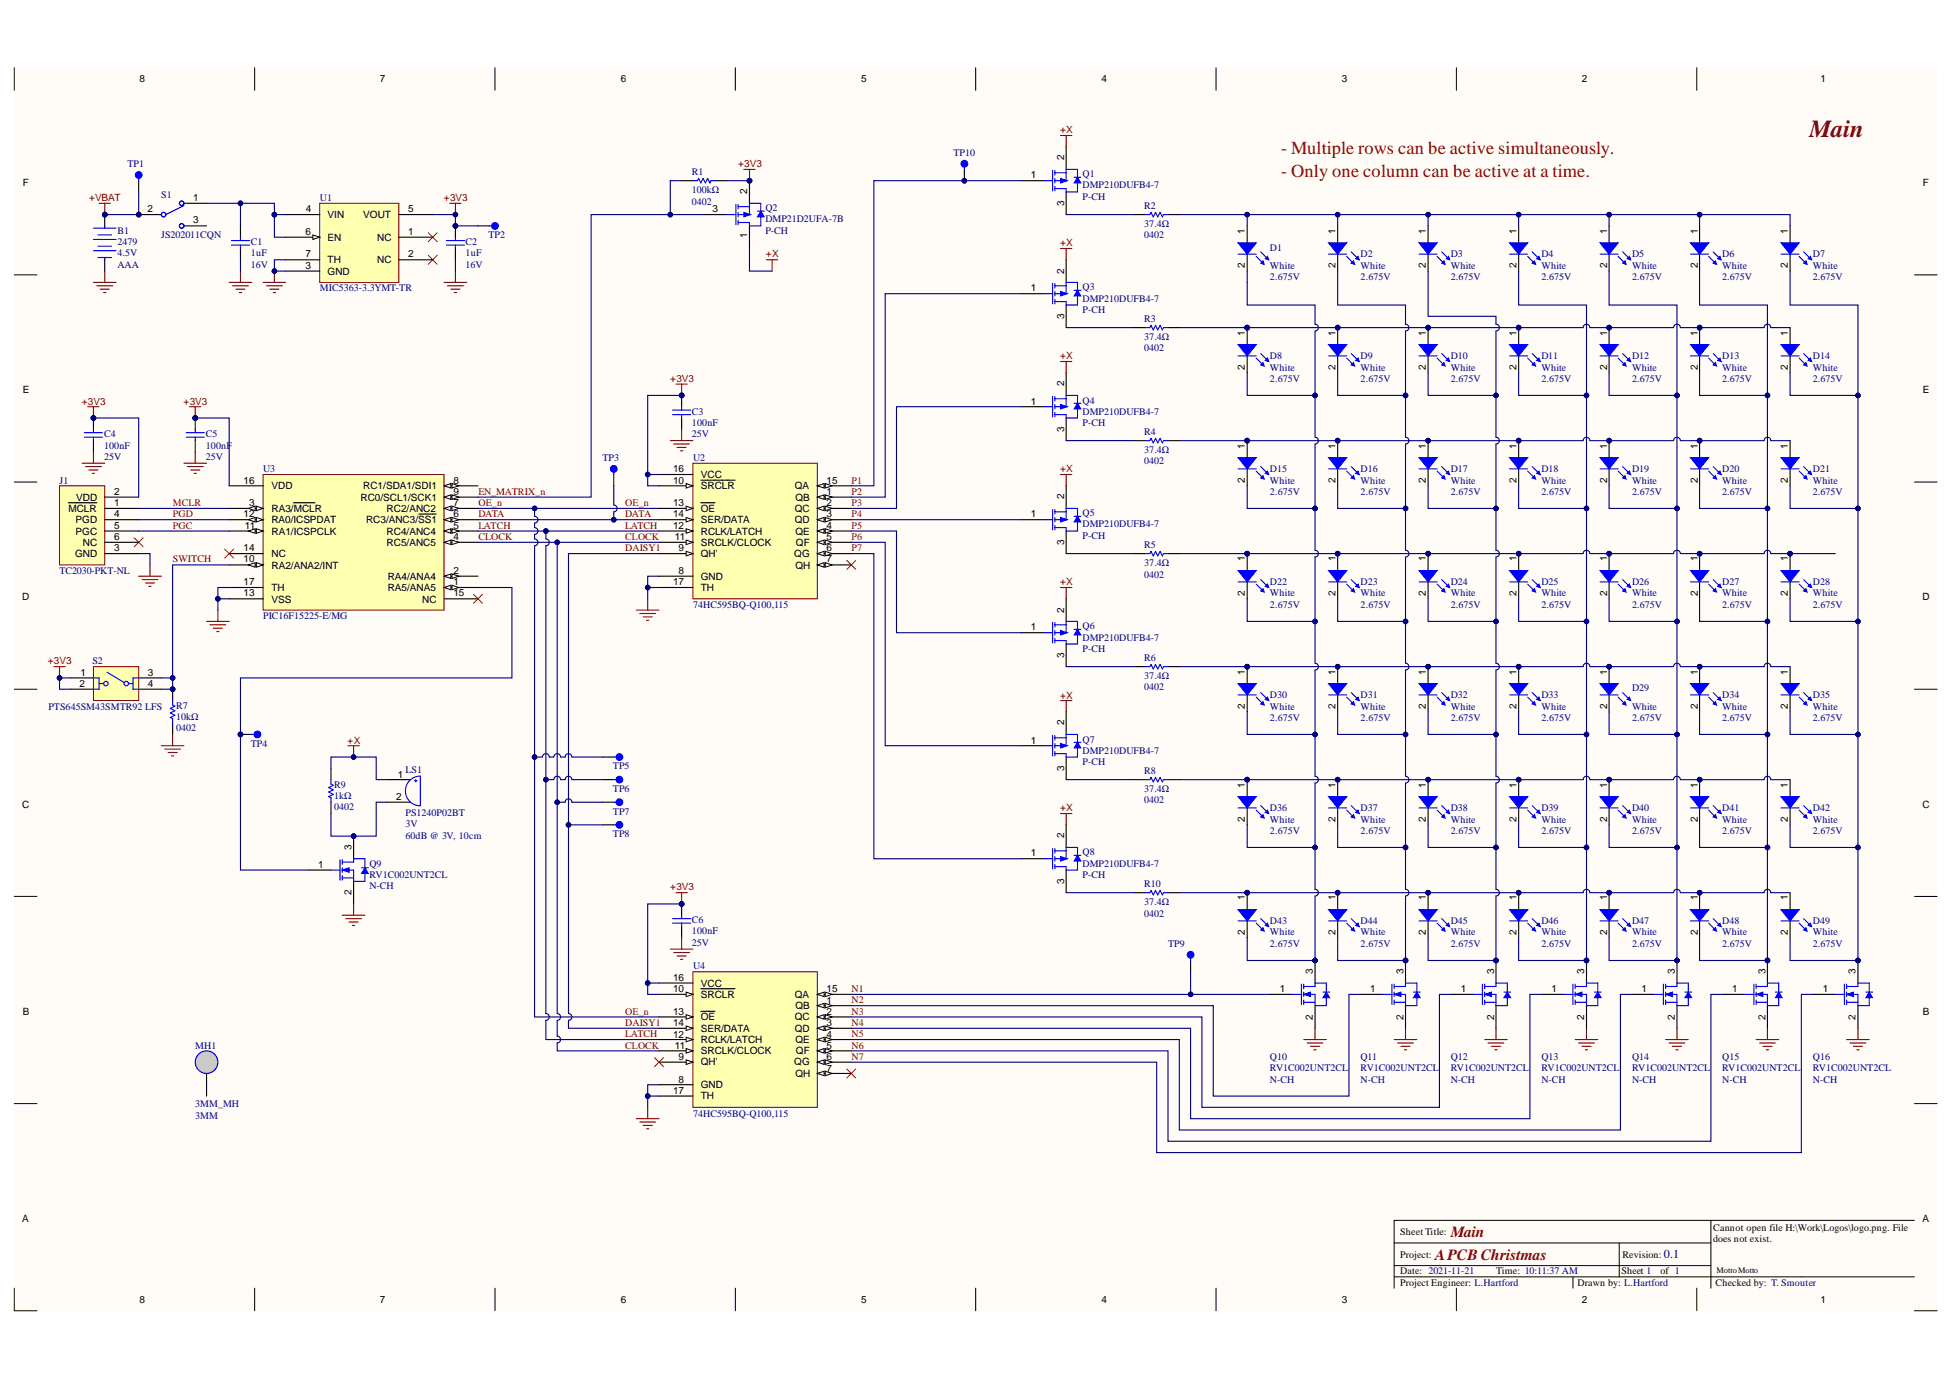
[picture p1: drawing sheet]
<svg xmlns="http://www.w3.org/2000/svg" width="297mm" height="210mm" viewBox="0 0 297 210" stroke-linecap="round" stroke-linejoin="round" font-family="sans-serif">
<defs><g id="words">
<text font-size="3.7" fill="#800000" x="275.2" y="20.8">Main</text>
<g font-size="2.8" fill="#980000">
<text x="194.8" y="23.4">- Multiple rows can be active simultaneously.</text>
<text x="194.8" y="26.9">- Only one column can be active at a time.</text>
</g>
<g font-size="2.4" fill="#800000">
<text x="218.3" y="191.6">APCBChristmas</text>
<text x="220.6" y="188.2">Main</text>
</g>
<text font-size="1.9" fill="#000080" x="253" y="191.4">0.1</text>
<g font-size="1.5">
<text x="21.2" y="12.5">8</text>
<text x="57.8" y="12.5">7</text>
<text x="94.4" y="12.5">6</text>
<text x="131" y="12.5">5</text>
<text x="167.5" y="12.5">4</text>
<text x="204.1" y="12.5">3</text>
<text x="240.6" y="12.5">2</text>
<text x="276.9" y="12.5">1</text>
<text x="3.5" y="28.3">F</text>
<text x="113.6" y="29.5" transform="rotate(-90 113.6 29.5)">2</text>
<text x="156.8" y="27.1">1</text>
<text x="161.8" y="24.4" transform="rotate(-90 161.8 24.4)">2</text>
<text x="292.5" y="28.3">F</text>
<text x="22.4" y="32.3">2</text>
<text x="29.4" y="30.6">1</text>
<text x="29.4" y="34">3</text>
<text x="46.4" y="35.8">6</text>
<text x="46.5" y="32.3">4</text>
<text x="49.8" y="33.1">VIN</text>
<text x="55.2" y="33.1">VOUT</text>
<text x="62.1" y="35.8">1</text>
<text x="62.1" y="32.3">5</text>
<text x="108.4" y="32.3">3</text>
<text x="161.8" y="31.4" transform="rotate(-90 161.8 31.4)">3</text>
<text x="189.3" y="35.6" transform="rotate(-90 189.3 35.6)">1</text>
<text x="203.1" y="35.6" transform="rotate(-90 203.1 35.6)">1</text>
<text x="216.8" y="35.6" transform="rotate(-90 216.8 35.6)">1</text>
<text x="230.6" y="35.6" transform="rotate(-90 230.6 35.6)">1</text>
<text x="244.4" y="35.6" transform="rotate(-90 244.4 35.6)">1</text>
<text x="258.2" y="35.6" transform="rotate(-90 258.2 35.6)">1</text>
<text x="271.9" y="35.6" transform="rotate(-90 271.9 35.6)">1</text>
<text x="46.4" y="40.9">3</text>
<text x="46.4" y="39.1">7</text>
<text x="49.8" y="41.8">GND</text>
<text x="49.8" y="36.6">EN</text>
<text x="49.8" y="40.1">TH</text>
<text x="57.4" y="36.6">NC</text>
<text x="57.4" y="40.1">NC</text>
<text x="62.1" y="39.1">2</text>
<text x="113.6" y="36.3" transform="rotate(-90 113.6 36.3)">1</text>
<text x="161.8" y="41.6" transform="rotate(-90 161.8 41.6)">2</text>
<text x="189.3" y="40.8" transform="rotate(-90 189.3 40.8)">2</text>
<text x="203.1" y="40.8" transform="rotate(-90 203.1 40.8)">2</text>
<text x="216.8" y="40.8" transform="rotate(-90 216.8 40.8)">2</text>
<text x="230.6" y="40.8" transform="rotate(-90 230.6 40.8)">2</text>
<text x="244.4" y="40.8" transform="rotate(-90 244.4 40.8)">2</text>
<text x="258.2" y="40.8" transform="rotate(-90 258.2 40.8)">2</text>
<text x="271.9" y="40.8" transform="rotate(-90 271.9 40.8)">2</text>
<text x="156.8" y="44.3">1</text>
<text x="161.8" y="48.5" transform="rotate(-90 161.8 48.5)">3</text>
<text x="189.3" y="51.1" transform="rotate(-90 189.3 51.1)">1</text>
<text x="203.1" y="51.1" transform="rotate(-90 203.1 51.1)">1</text>
<text x="216.8" y="51.1" transform="rotate(-90 216.8 51.1)">1</text>
<text x="230.6" y="51.1" transform="rotate(-90 230.6 51.1)">1</text>
<text x="244.4" y="51.1" transform="rotate(-90 244.4 51.1)">1</text>
<text x="258.2" y="51.1" transform="rotate(-90 258.2 51.1)">1</text>
<text x="271.9" y="51.1" transform="rotate(-90 271.9 51.1)">1</text>
<text x="3.5" y="59.8">E</text>
<text x="161.8" y="58.8" transform="rotate(-90 161.8 58.8)">2</text>
<text x="189.3" y="56.3" transform="rotate(-90 189.3 56.3)">2</text>
<text x="203.1" y="56.3" transform="rotate(-90 203.1 56.3)">2</text>
<text x="216.8" y="56.3" transform="rotate(-90 216.8 56.3)">2</text>
<text x="230.6" y="56.3" transform="rotate(-90 230.6 56.3)">2</text>
<text x="244.4" y="56.3" transform="rotate(-90 244.4 56.3)">2</text>
<text x="258.2" y="56.3" transform="rotate(-90 258.2 56.3)">2</text>
<text x="271.9" y="56.3" transform="rotate(-90 271.9 56.3)">2</text>
<text x="292.5" y="59.8">E</text>
<text x="156.8" y="61.6">1</text>
<text x="161.8" y="65.8" transform="rotate(-90 161.8 65.8)">3</text>
<text x="102.4" y="71.9">16</text>
<text x="189.3" y="68.2" transform="rotate(-90 189.3 68.2)">1</text>
<text x="203.1" y="68.2" transform="rotate(-90 203.1 68.2)">1</text>
<text x="216.8" y="68.2" transform="rotate(-90 216.8 68.2)">1</text>
<text x="230.6" y="68.2" transform="rotate(-90 230.6 68.2)">1</text>
<text x="244.4" y="68.2" transform="rotate(-90 244.4 68.2)">1</text>
<text x="258.2" y="68.2" transform="rotate(-90 258.2 68.2)">1</text>
<text x="271.9" y="68.2" transform="rotate(-90 271.9 68.2)">1</text>
<text x="10.4" y="77.9">MCLR</text>
<text x="11.6" y="76.2">VDD</text>
<text x="17.3" y="77">1</text>
<text x="17.3" y="75.2">2</text>
<text x="37.1" y="73.6">16</text>
<text x="37.9" y="77">3</text>
<text x="41.3" y="77.9">RA3/MCLR</text>
<text x="41.3" y="74.4">VDD</text>
<text x="54.8" y="76.2">RC0/SCL1/SCK1</text>
<text x="55.2" y="74.4">RC1/SDA1/SDI1</text>
<text x="58.8" y="77.9">RC2/ANC2</text>
<text x="69" y="77">7</text>
<text x="69" y="73.6">8</text>
<text x="69" y="75.2">9</text>
<text x="102.4" y="73.6">10</text>
<text x="102.4" y="77">13</text>
<text x="106.6" y="72.7">VCC</text>
<text x="106.6" y="74.4">SRCLR</text>
<text x="106.6" y="77.9">OE</text>
<text x="120.9" y="77.9">QC</text>
<text x="120.9" y="74.4">QA</text>
<text x="121" y="76.2">QB</text>
<text x="125.7" y="75.2">1</text>
<text x="125.7" y="77">2</text>
<text x="125.7" y="73.6">15</text>
<text x="161.8" y="75.9" transform="rotate(-90 161.8 75.9)">2</text>
<text x="189.3" y="73.5" transform="rotate(-90 189.3 73.5)">2</text>
<text x="203.1" y="73.5" transform="rotate(-90 203.1 73.5)">2</text>
<text x="216.8" y="73.5" transform="rotate(-90 216.8 73.5)">2</text>
<text x="230.6" y="73.5" transform="rotate(-90 230.6 73.5)">2</text>
<text x="244.4" y="73.5" transform="rotate(-90 244.4 73.5)">2</text>
<text x="258.2" y="73.5" transform="rotate(-90 258.2 73.5)">2</text>
<text x="271.9" y="73.5" transform="rotate(-90 271.9 73.5)">2</text>
<text x="11.5" y="79.6">PGD</text>
<text x="11.5" y="81.3">PGC</text>
<text x="12.6" y="83">NC</text>
<text x="17.3" y="83.9">3</text>
<text x="17.3" y="78.7">4</text>
<text x="17.3" y="80.4">5</text>
<text x="17.3" y="82.2">6</text>
<text x="37.1" y="78.7">12</text>
<text x="37.1" y="83.9">14</text>
<text x="37.2" y="80.4">11</text>
<text x="41.3" y="81.3">RA1/ICSPCLK</text>
<text x="41.3" y="79.6">RA0/ICSPDAT</text>
<text x="55.7" y="79.6">RC3/ANC3/SS1</text>
<text x="58.8" y="83">RC5/ANC5</text>
<text x="58.8" y="81.3">RC4/ANC4</text>
<text x="69" y="82.2">4</text>
<text x="69" y="80.4">5</text>
<text x="69" y="78.7">6</text>
<text x="102.4" y="80.4">12</text>
<text x="102.4" y="78.7">14</text>
<text x="102.6" y="82.2">11</text>
<text x="103.2" y="83.9">9</text>
<text x="106.6" y="83">SRCLK/CLOCK</text>
<text x="106.6" y="81.3">RCLK/LATCH</text>
<text x="106.6" y="79.6">SER/DATA</text>
<text x="120.9" y="79.6">QD</text>
<text x="121" y="81.3">QE</text>
<text x="121.1" y="83">QF</text>
<text x="125.7" y="78.7">3</text>
<text x="125.7" y="80.4">4</text>
<text x="125.7" y="82.2">5</text>
<text x="125.7" y="83.9">6</text>
<text x="156.8" y="78.7">1</text>
<text x="161.8" y="82.9" transform="rotate(-90 161.8 82.9)">3</text>
<text x="11.4" y="84.7">GND</text>
<text x="37.1" y="85.6">10</text>
<text x="37.1" y="89">17</text>
<text x="41.3" y="86.5">RA2/ANA2/INT</text>
<text x="41.3" y="84.7">NC</text>
<text x="41.3" y="89.9">TH</text>
<text x="59" y="89.9">RA5/ANA5</text>
<text x="59" y="88.2">RA4/ANA4</text>
<text x="69" y="89">1</text>
<text x="69" y="87.3">2</text>
<text x="102.4" y="89">17</text>
<text x="103.2" y="87.3">8</text>
<text x="106.6" y="88.2">GND</text>
<text x="106.6" y="84.7">QH'</text>
<text x="106.6" y="89.9">TH</text>
<text x="120.8" y="84.7">QG</text>
<text x="121" y="86.5">QH</text>
<text x="125.7" y="85.6">7</text>
<text x="189.3" y="85.4" transform="rotate(-90 189.3 85.4)">1</text>
<text x="203.1" y="85.4" transform="rotate(-90 203.1 85.4)">1</text>
<text x="216.8" y="85.4" transform="rotate(-90 216.8 85.4)">1</text>
<text x="230.6" y="85.4" transform="rotate(-90 230.6 85.4)">1</text>
<text x="244.4" y="85.4" transform="rotate(-90 244.4 85.4)">1</text>
<text x="258.2" y="85.4" transform="rotate(-90 258.2 85.4)">1</text>
<text x="271.9" y="85.4" transform="rotate(-90 271.9 85.4)">1</text>
<text x="3.4" y="91.3">D</text>
<text x="37.1" y="90.7">13</text>
<text x="41.3" y="91.6">VSS</text>
<text x="64.2" y="91.6">NC</text>
<text x="69" y="90.7">15</text>
<text x="156.8" y="95.9">1</text>
<text x="161.8" y="93.2" transform="rotate(-90 161.8 93.2)">2</text>
<text x="189.3" y="90.6" transform="rotate(-90 189.3 90.6)">2</text>
<text x="203.1" y="90.6" transform="rotate(-90 203.1 90.6)">2</text>
<text x="216.8" y="90.6" transform="rotate(-90 216.8 90.6)">2</text>
<text x="230.6" y="90.6" transform="rotate(-90 230.6 90.6)">2</text>
<text x="244.4" y="90.6" transform="rotate(-90 244.4 90.6)">2</text>
<text x="258.2" y="90.6" transform="rotate(-90 258.2 90.6)">2</text>
<text x="271.9" y="90.6" transform="rotate(-90 271.9 90.6)">2</text>
<text x="292.4" y="91.3">D</text>
<text x="161.8" y="100.1" transform="rotate(-90 161.8 100.1)">3</text>
<text x="12.1" y="104.5">2</text>
<text x="12.3" y="102.8">1</text>
<text x="22.5" y="102.8">3</text>
<text x="22.5" y="104.5">4</text>
<text x="189.3" y="107.9" transform="rotate(-90 189.3 107.9)">2</text>
<text x="189.3" y="102.6" transform="rotate(-90 189.3 102.6)">1</text>
<text x="203.1" y="107.9" transform="rotate(-90 203.1 107.9)">2</text>
<text x="203.1" y="102.6" transform="rotate(-90 203.1 102.6)">1</text>
<text x="216.8" y="107.9" transform="rotate(-90 216.8 107.9)">2</text>
<text x="216.8" y="102.6" transform="rotate(-90 216.8 102.6)">1</text>
<text x="230.6" y="107.9" transform="rotate(-90 230.6 107.9)">2</text>
<text x="230.6" y="102.6" transform="rotate(-90 230.6 102.6)">1</text>
<text x="244.4" y="107.9" transform="rotate(-90 244.4 107.9)">2</text>
<text x="244.4" y="102.6" transform="rotate(-90 244.4 102.6)">1</text>
<text x="258.2" y="107.9" transform="rotate(-90 258.2 107.9)">2</text>
<text x="258.2" y="102.6" transform="rotate(-90 258.2 102.6)">1</text>
<text x="271.9" y="107.9" transform="rotate(-90 271.9 107.9)">2</text>
<text x="271.9" y="102.6" transform="rotate(-90 271.9 102.6)">1</text>
<text x="156.8" y="113.1">1</text>
<text x="161.8" y="110.3" transform="rotate(-90 161.8 110.3)">2</text>
<text x="60.5" y="118.3">1</text>
<text x="161.8" y="117.3" transform="rotate(-90 161.8 117.3)">3</text>
<text x="189.3" y="119.8" transform="rotate(-90 189.3 119.8)">1</text>
<text x="203.1" y="119.8" transform="rotate(-90 203.1 119.8)">1</text>
<text x="216.8" y="119.8" transform="rotate(-90 216.8 119.8)">1</text>
<text x="230.6" y="119.8" transform="rotate(-90 230.6 119.8)">1</text>
<text x="244.4" y="119.8" transform="rotate(-90 244.4 119.8)">1</text>
<text x="258.2" y="119.8" transform="rotate(-90 258.2 119.8)">1</text>
<text x="271.9" y="119.8" transform="rotate(-90 271.9 119.8)">1</text>
<text x="3.4" y="122.8">C</text>
<text x="60.2" y="121.7">2</text>
<text x="189.3" y="125" transform="rotate(-90 189.3 125)">2</text>
<text x="203.1" y="125" transform="rotate(-90 203.1 125)">2</text>
<text x="216.8" y="125" transform="rotate(-90 216.8 125)">2</text>
<text x="230.6" y="125" transform="rotate(-90 230.6 125)">2</text>
<text x="244.4" y="125" transform="rotate(-90 244.4 125)">2</text>
<text x="258.2" y="125" transform="rotate(-90 258.2 125)">2</text>
<text x="271.9" y="125" transform="rotate(-90 271.9 125)">2</text>
<text x="292.4" y="122.8">C</text>
<text x="53.5" y="129.3" transform="rotate(-90 53.5 129.3)">3</text>
<text x="156.8" y="130.3">1</text>
<text x="161.8" y="127.5" transform="rotate(-90 161.8 127.5)">2</text>
<text x="48.4" y="132.1">1</text>
<text x="53.5" y="136.2" transform="rotate(-90 53.5 136.2)">2</text>
<text x="161.8" y="134.5" transform="rotate(-90 161.8 134.5)">3</text>
<text x="189.3" y="137" transform="rotate(-90 189.3 137)">1</text>
<text x="203.1" y="137" transform="rotate(-90 203.1 137)">1</text>
<text x="216.8" y="137" transform="rotate(-90 216.8 137)">1</text>
<text x="230.6" y="137" transform="rotate(-90 230.6 137)">1</text>
<text x="244.4" y="137" transform="rotate(-90 244.4 137)">1</text>
<text x="258.2" y="137" transform="rotate(-90 258.2 137)">1</text>
<text x="271.9" y="137" transform="rotate(-90 271.9 137)">1</text>
<text x="189.3" y="142.2" transform="rotate(-90 189.3 142.2)">2</text>
<text x="203.1" y="142.2" transform="rotate(-90 203.1 142.2)">2</text>
<text x="216.8" y="142.2" transform="rotate(-90 216.8 142.2)">2</text>
<text x="230.6" y="142.2" transform="rotate(-90 230.6 142.2)">2</text>
<text x="244.4" y="142.2" transform="rotate(-90 244.4 142.2)">2</text>
<text x="258.2" y="142.2" transform="rotate(-90 258.2 142.2)">2</text>
<text x="271.9" y="142.2" transform="rotate(-90 271.9 142.2)">2</text>
<text x="102.4" y="149.2">16</text>
<text x="199.7" y="148.1" transform="rotate(-90 199.7 148.1)">3</text>
<text x="213.5" y="148.1" transform="rotate(-90 213.5 148.1)">3</text>
<text x="227.2" y="148.1" transform="rotate(-90 227.2 148.1)">3</text>
<text x="240.9" y="148.1" transform="rotate(-90 240.9 148.1)">3</text>
<text x="254.7" y="148.1" transform="rotate(-90 254.7 148.1)">3</text>
<text x="268.5" y="148.1" transform="rotate(-90 268.5 148.1)">3</text>
<text x="282.2" y="148.1" transform="rotate(-90 282.2 148.1)">3</text>
<text x="3.5" y="154.4">B</text>
<text x="102.4" y="150.9">10</text>
<text x="102.4" y="154.4">13</text>
<text x="106.6" y="150.1">VCC</text>
<text x="106.6" y="151.7">SRCLR</text>
<text x="106.6" y="155.2">OE</text>
<text x="120.9" y="155.2">QC</text>
<text x="120.9" y="151.7">QA</text>
<text x="121" y="153.5">QB</text>
<text x="125.7" y="152.7">1</text>
<text x="125.7" y="154.4">2</text>
<text x="125.7" y="150.9">15</text>
<text x="194.7" y="150.9">1</text>
<text x="199.7" y="155.1" transform="rotate(-90 199.7 155.1)">2</text>
<text x="208.4" y="150.9">1</text>
<text x="213.5" y="155.1" transform="rotate(-90 213.5 155.1)">2</text>
<text x="222.2" y="150.9">1</text>
<text x="227.2" y="155.1" transform="rotate(-90 227.2 155.1)">2</text>
<text x="236" y="150.9">1</text>
<text x="240.9" y="155.1" transform="rotate(-90 240.9 155.1)">2</text>
<text x="249.7" y="150.9">1</text>
<text x="254.7" y="155.1" transform="rotate(-90 254.7 155.1)">2</text>
<text x="263.5" y="150.9">1</text>
<text x="268.5" y="155.1" transform="rotate(-90 268.5 155.1)">2</text>
<text x="277.2" y="150.9">1</text>
<text x="282.2" y="155.1" transform="rotate(-90 282.2 155.1)">2</text>
<text x="292.5" y="154.4">B</text>
<text x="102.4" y="157.8">12</text>
<text x="102.4" y="156.1">14</text>
<text x="102.6" y="159.5">11</text>
<text x="103.2" y="161.2">9</text>
<text x="106.6" y="160.4">SRCLK/CLOCK</text>
<text x="106.6" y="158.7">RCLK/LATCH</text>
<text x="106.6" y="156.9">SER/DATA</text>
<text x="120.9" y="156.9">QD</text>
<text x="121" y="158.7">QE</text>
<text x="121.1" y="160.4">QF</text>
<text x="125.7" y="156.1">3</text>
<text x="125.7" y="157.8">4</text>
<text x="125.7" y="159.5">5</text>
<text x="125.7" y="161.2">6</text>
<text x="102.4" y="166.4">17</text>
<text x="103.2" y="164.7">8</text>
<text x="106.6" y="165.5">GND</text>
<text x="106.6" y="162.1">QH'</text>
<text x="106.6" y="167.2">TH</text>
<text x="120.8" y="162.1">QG</text>
<text x="121" y="163.8">QH</text>
<text x="125.7" y="163">7</text>
<text x="3.4" y="185.9">A</text>
<text x="292.4" y="185.9">A</text>
<text x="212.9" y="187.8">Sheet Title:</text>
<text x="212.9" y="191.3">Project:</text>
<text x="246.8" y="191.3">Revision:</text>
<text x="260.6" y="187.2">Cannot open file H:\Work\Logos\logo.png. File</text>
<text x="260.6" y="188.9">does not exist.</text>
<text x="212.9" y="193.8">Date: 2021-11-21</text>
<text x="212.9" y="195.6">Project Engineer: L.Hartford</text>
<text x="227.6" y="193.8">Time: 10:11:37 AM</text>
<text x="239.9" y="195.6">Drawn by: L.Hartford</text>
<text x="246.6" y="193.8">Sheet 1</text>
<text x="252.5" y="193.8">of 1</text>
<text x="260.9" y="195.6">Checked by: T. Smouter</text>
<text x="21.2" y="198.2">8</text>
<text x="57.8" y="198.2">7</text>
<text x="94.4" y="198.2">6</text>
<text x="131" y="198.2">5</text>
<text x="167.5" y="198.2">4</text>
<text x="204.1" y="198.2">3</text>
<text x="240.6" y="198.2">2</text>
<text x="276.9" y="198.2">1</text>
</g>
<g font-size="1.5" fill="#000080">
<text x="145" y="23.7">TP10</text>
<text x="19.4" y="25.5">TP1</text>
<text x="105.2" y="29.3">100kΩ</text>
<text x="105.2" y="26.6">R1</text>
<text x="164.6" y="28.7">DMP210DUFB4-7</text>
<text x="164.6" y="27">Q1</text>
<text x="17.9" y="35.6">B1</text>
<text x="24.5" y="30.1">S1</text>
<text x="48.6" y="30.6">U1</text>
<text x="105.2" y="31.1">0402</text>
<text x="116.4" y="33.8">DMP21D2UFA-7B</text>
<text x="116.4" y="35.6">P-CH</text>
<text x="116.4" y="32.1">Q2</text>
<text x="164.6" y="30.4">P-CH</text>
<text x="174" y="34.5">37.4Ω</text>
<text x="174" y="31.8">R2</text>
<text x="17.9" y="37.3">2479</text>
<text x="17.9" y="39">4.5V</text>
<text x="17.9" y="40.8">AAA</text>
<text x="24.5" y="36.3">JS202011CQN</text>
<text x="38.2" y="39">1uF</text>
<text x="38.2" y="40.8">16V</text>
<text x="38.2" y="37.3">C1</text>
<text x="70.8" y="39">1uF</text>
<text x="70.8" y="40.8">16V</text>
<text x="70.8" y="37.3">C2</text>
<text x="74.3" y="36.3">TP2</text>
<text x="174" y="36.3">0402</text>
<text x="193.1" y="40.9">White</text>
<text x="193.1" y="38.1">D1</text>
<text x="206.9" y="40.9">White</text>
<text x="206.9" y="39.1">D2</text>
<text x="220.6" y="40.9">White</text>
<text x="220.6" y="39.1">D3</text>
<text x="234.4" y="40.9">White</text>
<text x="234.4" y="39.1">D4</text>
<text x="248.2" y="40.9">White</text>
<text x="248.2" y="39.1">D5</text>
<text x="261.9" y="40.9">White</text>
<text x="261.9" y="39.1">D6</text>
<text x="275.7" y="40.9">White</text>
<text x="275.7" y="39.1">D7</text>
<text x="48.6" y="44.3">MIC5363-3.3YMT-TR</text>
<text x="164.6" y="45.9">DMP210DUFB4-7</text>
<text x="164.6" y="47.6">P-CH</text>
<text x="164.6" y="44.1">Q3</text>
<text x="193.1" y="42.6">2.675V</text>
<text x="206.9" y="42.6">2.675V</text>
<text x="220.6" y="42.6">2.675V</text>
<text x="234.4" y="42.6">2.675V</text>
<text x="248.2" y="42.6">2.675V</text>
<text x="261.9" y="42.6">2.675V</text>
<text x="275.7" y="42.6">2.675V</text>
<text x="174" y="51.7">37.4Ω</text>
<text x="174" y="53.4">0402</text>
<text x="174" y="49">R3</text>
<text x="193.1" y="56.4">White</text>
<text x="193.1" y="58.1">2.675V</text>
<text x="193.1" y="54.6">D8</text>
<text x="206.9" y="56.4">White</text>
<text x="206.9" y="58.1">2.675V</text>
<text x="206.9" y="54.6">D9</text>
<text x="220.6" y="56.4">White</text>
<text x="220.6" y="58.1">2.675V</text>
<text x="220.6" y="54.6">D10</text>
<text x="234.4" y="56.4">White</text>
<text x="234.4" y="58.1">2.675V</text>
<text x="234.4" y="54.6">D11</text>
<text x="248.2" y="56.4">White</text>
<text x="248.2" y="58.1">2.675V</text>
<text x="248.2" y="54.6">D12</text>
<text x="261.9" y="56.4">White</text>
<text x="261.9" y="58.1">2.675V</text>
<text x="261.9" y="54.6">D13</text>
<text x="275.7" y="56.4">White</text>
<text x="275.7" y="58.1">2.675V</text>
<text x="275.7" y="54.6">D14</text>
<text x="105.2" y="64.8">100nF</text>
<text x="105.2" y="63.1">C3</text>
<text x="164.6" y="63.1">DMP210DUFB4-7</text>
<text x="164.6" y="64.8">P-CH</text>
<text x="164.6" y="61.4">Q4</text>
<text x="15.8" y="68.2">100nF</text>
<text x="15.8" y="69.9">25V</text>
<text x="15.8" y="66.5">C4</text>
<text x="31.3" y="68.2">100nF</text>
<text x="31.3" y="69.9">25V</text>
<text x="31.3" y="66.5">C5</text>
<text x="40" y="71.9">U3</text>
<text x="91.6" y="70.1">TP3</text>
<text x="105.2" y="66.5">25V</text>
<text x="105.4" y="70.1">U2</text>
<text x="174" y="68.9">37.4Ω</text>
<text x="174" y="70.6">0402</text>
<text x="174" y="66.2">R4</text>
<text x="193.1" y="71.9">D15</text>
<text x="206.9" y="71.9">D16</text>
<text x="220.6" y="71.9">D17</text>
<text x="234.4" y="71.9">D18</text>
<text x="248.2" y="71.9">D19</text>
<text x="261.9" y="71.9">D20</text>
<text x="275.7" y="71.9">D21</text>
<text x="9.1" y="73.6">J1</text>
<text x="193.1" y="73.6">White</text>
<text x="193.1" y="75.2">2.675V</text>
<text x="206.9" y="73.6">White</text>
<text x="206.9" y="75.2">2.675V</text>
<text x="220.6" y="73.6">White</text>
<text x="220.6" y="75.2">2.675V</text>
<text x="234.4" y="73.6">White</text>
<text x="234.4" y="75.2">2.675V</text>
<text x="248.2" y="73.6">White</text>
<text x="248.2" y="75.2">2.675V</text>
<text x="261.9" y="73.6">White</text>
<text x="261.9" y="75.2">2.675V</text>
<text x="275.7" y="73.6">White</text>
<text x="275.7" y="75.2">2.675V</text>
<text x="164.6" y="80.2">DMP210DUFB4-7</text>
<text x="164.6" y="82">P-CH</text>
<text x="164.6" y="78.5">Q5</text>
<text x="174" y="83.4">R5</text>
<text x="9.1" y="87.3">TC2030-PKT-NL</text>
<text x="174" y="86.1">37.4Ω</text>
<text x="174" y="87.8">0402</text>
<text x="193.1" y="89">D22</text>
<text x="206.9" y="89">D23</text>
<text x="220.6" y="89">D24</text>
<text x="234.4" y="89">D25</text>
<text x="248.2" y="89">D26</text>
<text x="261.9" y="89">D27</text>
<text x="275.7" y="89">D28</text>
<text x="40" y="94.2">PIC16F15225-E/MG</text>
<text x="105.4" y="92.5">74HC595BQ-Q100,115</text>
<text x="164.6" y="95.7">Q6</text>
<text x="193.1" y="90.7">White</text>
<text x="193.1" y="92.5">2.675V</text>
<text x="206.9" y="90.7">White</text>
<text x="206.9" y="92.5">2.675V</text>
<text x="220.6" y="90.7">White</text>
<text x="220.6" y="92.5">2.675V</text>
<text x="234.4" y="90.7">White</text>
<text x="234.4" y="92.5">2.675V</text>
<text x="248.2" y="90.7">White</text>
<text x="248.2" y="92.5">2.675V</text>
<text x="261.9" y="90.7">White</text>
<text x="261.9" y="92.5">2.675V</text>
<text x="275.7" y="90.7">White</text>
<text x="275.7" y="92.5">2.675V</text>
<text x="14" y="101">S2</text>
<text x="164.6" y="97.5">DMP210DUFB4-7</text>
<text x="164.6" y="99.2">P-CH</text>
<text x="174" y="100.5">R6</text>
<text x="7.4" y="108">PTS645SM43SMTR92 LFS</text>
<text x="26.8" y="107.8">R7</text>
<text x="174" y="103.3">37.4Ω</text>
<text x="174" y="105">0402</text>
<text x="193.1" y="108">White</text>
<text x="193.1" y="106.2">D30</text>
<text x="206.9" y="108">White</text>
<text x="206.9" y="106.2">D31</text>
<text x="220.6" y="108">White</text>
<text x="220.6" y="106.2">D32</text>
<text x="234.4" y="108">White</text>
<text x="234.4" y="106.2">D33</text>
<text x="248.2" y="108">White</text>
<text x="248.2" y="105.2">D29</text>
<text x="261.9" y="108">White</text>
<text x="261.9" y="106.2">D34</text>
<text x="275.7" y="108">White</text>
<text x="275.7" y="106.2">D35</text>
<text x="26.8" y="109.5">10kΩ</text>
<text x="26.8" y="111.2">0402</text>
<text x="38.2" y="113.6">TP4</text>
<text x="164.6" y="112.9">Q7</text>
<text x="193.1" y="109.7">2.675V</text>
<text x="206.9" y="109.7">2.675V</text>
<text x="220.6" y="109.7">2.675V</text>
<text x="234.4" y="109.7">2.675V</text>
<text x="248.2" y="109.7">2.675V</text>
<text x="261.9" y="109.7">2.675V</text>
<text x="275.7" y="109.7">2.675V</text>
<text x="50.8" y="119.8">R9</text>
<text x="61.7" y="117.6">LS1</text>
<text x="93.2" y="117">TP5</text>
<text x="164.6" y="114.6">DMP210DUFB4-7</text>
<text x="164.6" y="116.3">P-CH</text>
<text x="174" y="117.8">R8</text>
<text x="50.8" y="121.5">1kΩ</text>
<text x="50.8" y="123.3">0402</text>
<text x="61.7" y="124.1">PS1240P02BT</text>
<text x="61.7" y="125.8">3V</text>
<text x="93.2" y="120.5">TP6</text>
<text x="93.2" y="123.9">TP7</text>
<text x="174" y="120.5">37.4Ω</text>
<text x="174" y="122.2">0402</text>
<text x="193.1" y="125.1">White</text>
<text x="193.1" y="123.4">D36</text>
<text x="206.9" y="125.1">White</text>
<text x="206.9" y="123.4">D37</text>
<text x="220.6" y="125.1">White</text>
<text x="220.6" y="123.4">D38</text>
<text x="234.4" y="125.1">White</text>
<text x="234.4" y="123.4">D39</text>
<text x="248.2" y="125.1">White</text>
<text x="248.2" y="123.4">D40</text>
<text x="261.9" y="125.1">White</text>
<text x="261.9" y="123.4">D41</text>
<text x="275.7" y="125.1">White</text>
<text x="275.7" y="123.4">D42</text>
<text x="56.2" y="131.8">Q9</text>
<text x="61.7" y="127.6">60dB @ 3V, 10cm</text>
<text x="93.2" y="127.3">TP8</text>
<text x="164.6" y="131.8">DMP210DUFB4-7</text>
<text x="164.6" y="130.1">Q8</text>
<text x="193.1" y="126.8">2.675V</text>
<text x="206.9" y="126.8">2.675V</text>
<text x="220.6" y="126.8">2.675V</text>
<text x="234.4" y="126.8">2.675V</text>
<text x="248.2" y="126.8">2.675V</text>
<text x="261.9" y="126.8">2.675V</text>
<text x="275.7" y="126.8">2.675V</text>
<text x="56.2" y="133.6">RV1C002UNT2CL</text>
<text x="56.2" y="135.3">N-CH</text>
<text x="164.6" y="133.6">P-CH</text>
<text x="174" y="137.6">37.4Ω</text>
<text x="174" y="134.9">R10</text>
<text x="105.2" y="142.1">100nF</text>
<text x="105.2" y="143.9">25V</text>
<text x="105.2" y="140.4">C6</text>
<text x="174" y="139.4">0402</text>
<text x="193.1" y="142.3">White</text>
<text x="193.1" y="140.6">D43</text>
<text x="206.9" y="142.3">White</text>
<text x="206.9" y="140.6">D44</text>
<text x="220.6" y="142.3">White</text>
<text x="220.6" y="140.6">D45</text>
<text x="234.4" y="142.3">White</text>
<text x="234.4" y="140.6">D46</text>
<text x="248.2" y="142.3">White</text>
<text x="248.2" y="140.6">D47</text>
<text x="261.9" y="142.3">White</text>
<text x="261.9" y="140.6">D48</text>
<text x="275.7" y="142.3">White</text>
<text x="275.7" y="140.6">D49</text>
<text x="105.4" y="147.4">U4</text>
<text x="177.7" y="144.1">TP9</text>
<text x="193.1" y="144.1">2.675V</text>
<text x="206.9" y="144.1">2.675V</text>
<text x="220.6" y="144.1">2.675V</text>
<text x="234.4" y="144.1">2.675V</text>
<text x="248.2" y="144.1">2.675V</text>
<text x="261.9" y="144.1">2.675V</text>
<text x="275.7" y="144.1">2.675V</text>
<text x="29.7" y="159.5">MH1</text>
<text x="193.1" y="161.2">Q10</text>
<text x="206.9" y="161.2">Q11</text>
<text x="220.6" y="161.2">Q12</text>
<text x="234.4" y="161.2">Q13</text>
<text x="248.2" y="161.2">Q14</text>
<text x="261.9" y="161.2">Q15</text>
<text x="275.7" y="161.2">Q16</text>
<text x="193.1" y="162.9">RV1C002UNT2CL</text>
<text x="193.1" y="164.7">N-CH</text>
<text x="206.9" y="162.9">RV1C002UNT2CL</text>
<text x="206.9" y="164.7">N-CH</text>
<text x="220.6" y="162.9">RV1C002UNT2CL</text>
<text x="220.6" y="164.7">N-CH</text>
<text x="234.4" y="162.9">RV1C002UNT2CL</text>
<text x="234.4" y="164.7">N-CH</text>
<text x="248.2" y="162.9">RV1C002UNT2CL</text>
<text x="248.2" y="164.7">N-CH</text>
<text x="261.9" y="162.9">RV1C002UNT2CL</text>
<text x="261.9" y="164.7">N-CH</text>
<text x="275.7" y="162.9">RV1C002UNT2CL</text>
<text x="275.7" y="164.7">N-CH</text>
<text x="29.7" y="170.2">3MM</text>
<text x="29.7" y="168.4">3MM_MH</text>
<text x="105.4" y="169.8">74HC595BQ-Q100,115</text>
</g>
<g font-size="1.5" fill="#800000">
<text x="161.3" y="20.3">+X</text>
<text x="112.3" y="25.5">+3V3</text>
<text x="13.5" y="30.6">+VBAT</text>
<text x="67.5" y="30.6">+3V3</text>
<text x="116.5" y="39.1">+X</text>
<text x="161.3" y="37.5">+X</text>
<text x="101.9" y="58.1">+3V3</text>
<text x="161.3" y="54.6">+X</text>
<text x="12.4" y="61.6">+3V3</text>
<text x="27.9" y="61.6">+3V3</text>
<text x="161.3" y="71.9">+X</text>
<text x="26.3" y="77">MCLR</text>
<text x="72.8" y="75.2">EN_MATRIX_n</text>
<text x="72.8" y="77">OE_n</text>
<text x="95.1" y="77">OE_n</text>
<text x="129.5" y="73.6">P1</text>
<text x="129.5" y="75.2">P2</text>
<text x="129.5" y="77">P3</text>
<text x="26.3" y="78.7">PGD</text>
<text x="26.3" y="80.4">PGC</text>
<text x="72.8" y="82.2">CLOCK</text>
<text x="72.8" y="80.4">LATCH</text>
<text x="72.8" y="78.7">DATA</text>
<text x="95.1" y="82.2">CLOCK</text>
<text x="95.1" y="80.4">LATCH</text>
<text x="95.1" y="78.7">DATA</text>
<text x="95.1" y="83.9">DAISY1</text>
<text x="129.5" y="78.7">P4</text>
<text x="129.5" y="80.4">P5</text>
<text x="129.5" y="82.2">P6</text>
<text x="129.5" y="83.9">P7</text>
<text x="26.3" y="85.6">SWITCH</text>
<text x="161.3" y="89">+X</text>
<text x="7.3" y="101">+3V3</text>
<text x="161.3" y="106.3">+X</text>
<text x="52.9" y="113.1">+X</text>
<text x="161.3" y="123.4">+X</text>
<text x="101.9" y="135.4">+3V3</text>
<text x="95.1" y="154.4">OE_n</text>
<text x="129.5" y="150.9">N1</text>
<text x="129.5" y="152.6">N2</text>
<text x="129.5" y="154.4">N3</text>
<text x="95.1" y="157.7">LATCH</text>
<text x="95.1" y="159.5">CLOCK</text>
<text x="95.1" y="156.1">DAISY1</text>
<text x="129.5" y="156.1">N4</text>
<text x="129.5" y="157.7">N5</text>
<text x="129.5" y="159.5">N6</text>
<text x="129.5" y="161.2">N7</text>
</g>
<text font-size="1.3" x="261.1" y="193.6">MottoMotto</text>
</g></defs>
<g fill="#fffcf8">
<path d="M2.2 10.3h292.4v189.1h-292.4z" fill-rule="evenodd"/>
<path d="M5.6 13.7h285.6v182.2h-285.6z" fill-rule="evenodd"/>
</g>
<g fill="none" stroke="#000" stroke-width=".15">
<path d="M2.2 10.3v3.4M38.7 10.3v3.4M75.3 10.3v3.4M111.8 10.3v3.4M148.4 10.3v3.4M185 10.3v3.4M221.5 10.3v3.4M258.1 10.3v3.4M2.2 41.8h3.4M291.2 41.8h3.4M2.2 73.3h3.4M291.2 73.3h3.4"/>
<path d="M2.2 104.8h3.4M291.2 104.8h3.4M2.2 136.3h3.4M291.2 136.4h3.4M2.2 167.9h3.4M291.2 167.9h3.4M2.2 195.9v3.5h3.4M38.7 195.9v3.5M75.3 195.9v3.5M111.8 195.9v3.5M148.4 195.9v3.5M185 195.9v3.5"/>
<path d="M212 189.1h48.2M212 194.2h79.2M212 192.5h48.2M221.5 195.9v3.5M239.2 194.2v1.7M246.3 189.1v5.1M258.1 195.9v3.5M260.2 185.6v10.3M291.2 185.6h-79.2v10.3M291.2 199.4h3.4"/>
</g>
<path d="M14.2 43h3.5M14.7 43.5h2.4M15.2 44h1.4M15.8 44.5h.3M15.9 41.2v1.8" fill="none" stroke="#800000" stroke-width=".17"/>
<path d="M217.2 34.4v2.5M217.2 38.7v2.5" fill="none" stroke="#000" stroke-width=".17"/>
<path d="M215.8 36.9h2.8l-1.4 1.8z" fill="#00f"/>
<path d="M215.8 36.9h2.8l-1.4 1.8zM218.6 39l.8 .9M219.3 38.3l1.2 1.2" fill="none" stroke="#00f" stroke-width=".17"/>
<path d="M219.6 39.7l.2 .5-.5-.2z" fill="#00f"/>
<path d="M215.8 38.7h2.8M219.6 39.7l.2 .5-.5-.2z" fill="none" stroke="#00f" stroke-width=".17"/>
<path d="M220.3 39l.2 .5-.5-.2z" fill="#00f"/>
<path d="M220.3 39l.2 .5-.5-.2z" fill="none" stroke="#00f" stroke-width=".17"/>
<path d="M231 34.4v2.5M231 38.7v2.5" fill="none" stroke="#000" stroke-width=".17"/>
<path d="M229.6 36.9h2.8l-1.4 1.8z" fill="#00f"/>
<path d="M229.6 36.9h2.8l-1.4 1.8zM232.4 39l.8 .9M233 38.3l1.2 1.2" fill="none" stroke="#00f" stroke-width=".17"/>
<path d="M233.4 39.7l.2 .5-.6-.2z" fill="#00f"/>
<path d="M229.6 38.7h2.8M233.4 39.7l.2 .5-.6-.2z" fill="none" stroke="#00f" stroke-width=".17"/>
<path d="M234.1 39l.1 .5-.5-.2z" fill="#00f"/>
<path d="M234.1 39l.1 .5-.5-.2z" fill="none" stroke="#00f" stroke-width=".17"/>
<path d="M244.7 34.4v2.5M244.7 38.7v2.5" fill="none" stroke="#000" stroke-width=".17"/>
<path d="M243.4 36.9h2.7l-1.4 1.8z" fill="#00f"/>
<path d="M243.4 36.9h2.7l-1.4 1.8zM246.1 39l.9 .9M246.8 38.3l1.2 1.2" fill="none" stroke="#00f" stroke-width=".17"/>
<path d="M246.8 40l.3-.3 .2 .5z" fill="#00f"/>
<path d="M243.4 38.7h2.7M246.8 40l.3-.3 .2 .5z" fill="none" stroke="#00f" stroke-width=".17"/>
<path d="M247.5 39.3l.3-.3 .2 .5z" fill="#00f"/>
<path d="M247.5 39.3l.3-.3 .2 .5z" fill="none" stroke="#00f" stroke-width=".17"/>
<path d="M189.7 34.4v2.5M189.7 38.7v2.5" fill="none" stroke="#000" stroke-width=".17"/>
<path d="M188.3 36.9h2.8l-1.4 1.8z" fill="#00f"/>
<path d="M188.3 36.9h2.8l-1.4 1.8zM191.1 39l.8 .9M191.8 38.3l1.2 1.2" fill="none" stroke="#00f" stroke-width=".17"/>
<path d="M192.1 39.7l.2 .5-.5-.2z" fill="#00f"/>
<path d="M188.3 38.7h2.8M192.1 39.7l.2 .5-.5-.2z" fill="none" stroke="#00f" stroke-width=".17"/>
<path d="M192.8 39l.2 .5-.6-.2z" fill="#00f"/>
<path d="M192.8 39l.2 .5-.6-.2z" fill="none" stroke="#00f" stroke-width=".17"/>
<path d="M258.5 34.4v2.5M258.5 38.7v2.5" fill="none" stroke="#000" stroke-width=".17"/>
<path d="M257.1 36.9h2.8l-1.4 1.8z" fill="#00f"/>
<path d="M257.1 36.9h2.8l-1.4 1.8zM259.9 39l.8 .9M260.6 38.3l1.2 1.2" fill="none" stroke="#00f" stroke-width=".17"/>
<path d="M260.9 39.7l.2 .5-.5-.2z" fill="#00f"/>
<path d="M257.1 38.7h2.8M260.9 39.7l.2 .5-.5-.2z" fill="none" stroke="#00f" stroke-width=".17"/>
<path d="M261.6 39l.2 .5-.5-.2z" fill="#00f"/>
<path d="M261.6 39l.2 .5-.5-.2z" fill="none" stroke="#00f" stroke-width=".17"/>
<path d="M272.3 34.4v2.5M272.3 38.7v2.5" fill="none" stroke="#000" stroke-width=".17"/>
<path d="M270.9 36.9h2.7l-1.3 1.8z" fill="#00f"/>
<path d="M270.9 36.9h2.7l-1.3 1.8zM273.6 39l.9 .9M274.3 38.3l1.2 1.2" fill="none" stroke="#00f" stroke-width=".17"/>
<path d="M274.3 40l.4-.3 .1 .5z" fill="#00f"/>
<path d="M270.9 38.7h2.7M274.3 40l.4-.3 .1 .5z" fill="none" stroke="#00f" stroke-width=".17"/>
<path d="M275 39.3l.4-.3 .1 .5z" fill="#00f"/>
<path d="M275 39.3l.4-.3 .1 .5z" fill="none" stroke="#00f" stroke-width=".17"/>
<circle cx="189.7" cy="49.8" r=".35" fill="#000080"/>
<circle cx="189.7" cy="49.8" r=".35" fill="none" stroke="#000080" stroke-width=".15"/>
<path d="M189.7 49.8v2.6" fill="none" stroke="#000" stroke-width=".17"/>
<circle cx="189.7" cy="49.8" r=".35" fill="#000080"/>
<circle cx="189.7" cy="49.8" r=".35" fill="none" stroke="#000080" stroke-width=".15"/>
<path d="M189.7 54.1v2.6" fill="none" stroke="#000" stroke-width=".17"/>
<path d="M188.3 52.4h2.8l-1.4 1.7z" fill="#00f"/>
<path d="M188.3 52.4h2.8l-1.4 1.7zM191.1 54.5l.8 .8M191.8 53.8l1.2 1.2" fill="none" stroke="#00f" stroke-width=".17"/>
<path d="M192.1 55.2l.2 .5-.5-.2z" fill="#00f"/>
<path d="M188.3 54.1h2.8M192.1 55.2l.2 .5-.5-.2z" fill="none" stroke="#00f" stroke-width=".17"/>
<path d="M192.8 54.5l.2 .5-.6-.2z" fill="#00f"/>
<path d="M192.8 54.5l.2 .5-.6-.2z" fill="none" stroke="#00f" stroke-width=".17"/>
<circle cx="203.4" cy="49.8" r=".35" fill="#000080"/>
<circle cx="203.4" cy="49.8" r=".35" fill="none" stroke="#000080" stroke-width=".15"/>
<path d="M203.4 49.8v2.6" fill="none" stroke="#000" stroke-width=".17"/>
<circle cx="203.4" cy="49.8" r=".35" fill="#000080"/>
<circle cx="203.4" cy="49.8" r=".35" fill="none" stroke="#000080" stroke-width=".15"/>
<path d="M203.4 54.1v2.6" fill="none" stroke="#000" stroke-width=".17"/>
<path d="M202.1 52.4h2.7l-1.4 1.7z" fill="#00f"/>
<path d="M202.1 52.4h2.7l-1.4 1.7zM204.8 54.5l.9 .8M205.5 53.8l1.2 1.2" fill="none" stroke="#00f" stroke-width=".17"/>
<path d="M205.5 55.5l.4-.3 .1 .5z" fill="#00f"/>
<path d="M202.1 54.1h2.7M205.5 55.5l.4-.3 .1 .5z" fill="none" stroke="#00f" stroke-width=".17"/>
<path d="M206.2 54.8l.3-.3 .2 .5z" fill="#00f"/>
<path d="M206.2 54.8l.3-.3 .2 .5z" fill="none" stroke="#00f" stroke-width=".17"/>
<circle cx="217.2" cy="49.8" r=".34" fill="#000080"/>
<circle cx="217.2" cy="49.8" r=".34" fill="none" stroke="#000080" stroke-width=".15"/>
<path d="M217.2 49.8v2.6" fill="none" stroke="#000" stroke-width=".17"/>
<circle cx="217.2" cy="49.8" r=".34" fill="#000080"/>
<circle cx="217.2" cy="49.8" r=".34" fill="none" stroke="#000080" stroke-width=".15"/>
<path d="M217.2 54.1v2.6" fill="none" stroke="#000" stroke-width=".17"/>
<path d="M215.8 52.4h2.8l-1.4 1.7z" fill="#00f"/>
<path d="M215.8 52.4h2.8l-1.4 1.7zM218.6 54.5l.8 .8M219.3 53.8l1.2 1.2" fill="none" stroke="#00f" stroke-width=".17"/>
<path d="M219.6 55.2l.2 .5-.5-.2z" fill="#00f"/>
<path d="M215.8 54.1h2.8M219.6 55.2l.2 .5-.5-.2z" fill="none" stroke="#00f" stroke-width=".17"/>
<path d="M220.3 54.5l.2 .5-.5-.2z" fill="#00f"/>
<path d="M220.3 54.5l.2 .5-.5-.2z" fill="none" stroke="#00f" stroke-width=".17"/>
<circle cx="231" cy="49.8" r=".35" fill="#000080"/>
<circle cx="231" cy="49.8" r=".35" fill="none" stroke="#000080" stroke-width=".15"/>
<path d="M231 49.8v2.6" fill="none" stroke="#000" stroke-width=".17"/>
<circle cx="231" cy="49.8" r=".35" fill="#000080"/>
<circle cx="231" cy="49.8" r=".35" fill="none" stroke="#000080" stroke-width=".15"/>
<path d="M231 54.1v2.6" fill="none" stroke="#000" stroke-width=".17"/>
<path d="M229.6 52.4h2.8l-1.4 1.7z" fill="#00f"/>
<path d="M229.6 52.4h2.8l-1.4 1.7zM232.4 54.5l.8 .8M233 53.8l1.2 1.2" fill="none" stroke="#00f" stroke-width=".17"/>
<path d="M233.4 55.2l.2 .5-.6-.2z" fill="#00f"/>
<path d="M229.6 54.1h2.8M233.4 55.2l.2 .5-.6-.2z" fill="none" stroke="#00f" stroke-width=".17"/>
<path d="M234.1 54.5l.1 .5-.5-.2z" fill="#00f"/>
<path d="M234.1 54.5l.1 .5-.5-.2z" fill="none" stroke="#00f" stroke-width=".17"/>
<circle cx="244.7" cy="49.8" r=".34" fill="#000080"/>
<circle cx="244.7" cy="49.8" r=".34" fill="none" stroke="#000080" stroke-width=".15"/>
<path d="M244.7 49.8v2.6" fill="none" stroke="#000" stroke-width=".17"/>
<circle cx="244.7" cy="49.8" r=".34" fill="#000080"/>
<circle cx="244.7" cy="49.8" r=".34" fill="none" stroke="#000080" stroke-width=".15"/>
<path d="M244.7 54.1v2.6" fill="none" stroke="#000" stroke-width=".17"/>
<path d="M243.4 52.4h2.7l-1.4 1.7z" fill="#00f"/>
<path d="M243.4 52.4h2.7l-1.4 1.7zM246.1 54.5l.9 .8M246.8 53.8l1.2 1.2" fill="none" stroke="#00f" stroke-width=".17"/>
<path d="M246.8 55.5l.3-.3 .2 .5z" fill="#00f"/>
<path d="M243.4 54.1h2.7M246.8 55.5l.3-.3 .2 .5z" fill="none" stroke="#00f" stroke-width=".17"/>
<path d="M247.5 54.8l.3-.3 .2 .5z" fill="#00f"/>
<path d="M247.5 54.8l.3-.3 .2 .5z" fill="none" stroke="#00f" stroke-width=".17"/>
<circle cx="258.5" cy="49.8" r=".34" fill="#000080"/>
<circle cx="258.5" cy="49.8" r=".34" fill="none" stroke="#000080" stroke-width=".15"/>
<path d="M258.5 49.8v2.6" fill="none" stroke="#000" stroke-width=".17"/>
<circle cx="258.5" cy="49.8" r=".34" fill="#000080"/>
<circle cx="258.5" cy="49.8" r=".34" fill="none" stroke="#000080" stroke-width=".15"/>
<path d="M258.5 54.1v2.6" fill="none" stroke="#000" stroke-width=".17"/>
<path d="M257.1 52.4h2.8l-1.4 1.7z" fill="#00f"/>
<path d="M257.1 52.4h2.8l-1.4 1.7zM259.9 54.5l.8 .8M260.6 53.8l1.2 1.2" fill="none" stroke="#00f" stroke-width=".17"/>
<path d="M260.9 55.2l.2 .5-.5-.2z" fill="#00f"/>
<path d="M257.1 54.1h2.8M260.9 55.2l.2 .5-.5-.2z" fill="none" stroke="#00f" stroke-width=".17"/>
<path d="M261.6 54.5l.2 .5-.5-.2z" fill="#00f"/>
<path d="M261.6 54.5l.2 .5-.5-.2z" fill="none" stroke="#00f" stroke-width=".17"/>
<path d="M272.3 49.8v2.6M272.3 54.1v2.6" fill="none" stroke="#000" stroke-width=".17"/>
<path d="M270.9 52.4h2.7l-1.3 1.7z" fill="#00f"/>
<path d="M270.9 52.4h2.7l-1.3 1.7zM273.6 54.5l.9 .8M274.3 53.8l1.2 1.2" fill="none" stroke="#00f" stroke-width=".17"/>
<path d="M274.3 55.5l.4-.3 .1 .5z" fill="#00f"/>
<path d="M270.9 54.1h2.7M274.3 55.5l.4-.3 .1 .5z" fill="none" stroke="#00f" stroke-width=".17"/>
<path d="M275 54.8l.4-.3 .1 .5z" fill="#00f"/>
<path d="M275 54.8l.4-.3 .1 .5z" fill="none" stroke="#00f" stroke-width=".17"/>
<circle cx="189.7" cy="67" r=".35" fill="#000080"/>
<circle cx="189.7" cy="67" r=".35" fill="none" stroke="#000080" stroke-width=".15"/>
<path d="M189.7 67v2.6" fill="none" stroke="#000" stroke-width=".17"/>
<circle cx="189.7" cy="67" r=".35" fill="#000080"/>
<circle cx="189.7" cy="67" r=".35" fill="none" stroke="#000080" stroke-width=".15"/>
<path d="M189.7 71.3v2.6" fill="none" stroke="#000" stroke-width=".17"/>
<path d="M188.3 69.6h2.8l-1.4 1.7z" fill="#00f"/>
<path d="M188.3 69.6h2.8l-1.4 1.7zM191.1 71.7l.8 .8M191.8 71l1.2 1.2" fill="none" stroke="#00f" stroke-width=".17"/>
<path d="M192.1 72.3l.2 .6-.5-.2z" fill="#00f"/>
<path d="M188.3 71.3h2.8M192.1 72.3l.2 .6-.5-.2z" fill="none" stroke="#00f" stroke-width=".17"/>
<path d="M192.4 72l.4-.3 .2 .5z" fill="#00f"/>
<path d="M192.4 72l.4-.3 .2 .5z" fill="none" stroke="#00f" stroke-width=".17"/>
<circle cx="203.4" cy="67" r=".35" fill="#000080"/>
<circle cx="203.4" cy="67" r=".35" fill="none" stroke="#000080" stroke-width=".15"/>
<path d="M203.4 67v2.6" fill="none" stroke="#000" stroke-width=".17"/>
<circle cx="203.4" cy="67" r=".35" fill="#000080"/>
<circle cx="203.4" cy="67" r=".35" fill="none" stroke="#000080" stroke-width=".15"/>
<path d="M203.4 71.3v2.6" fill="none" stroke="#000" stroke-width=".17"/>
<path d="M202.1 69.6h2.7l-1.4 1.7z" fill="#00f"/>
<path d="M202.1 69.6h2.7l-1.4 1.7zM204.8 71.7l.9 .8M205.5 71l1.2 1.2" fill="none" stroke="#00f" stroke-width=".17"/>
<path d="M205.5 72.7l.4-.4 .1 .6z" fill="#00f"/>
<path d="M202.1 71.3h2.7M205.5 72.7l.4-.4 .1 .6z" fill="none" stroke="#00f" stroke-width=".17"/>
<path d="M206.2 72l.3-.3 .2 .5z" fill="#00f"/>
<path d="M206.2 72l.3-.3 .2 .5z" fill="none" stroke="#00f" stroke-width=".17"/>
<circle cx="217.2" cy="67" r=".34" fill="#000080"/>
<circle cx="217.2" cy="67" r=".34" fill="none" stroke="#000080" stroke-width=".15"/>
<path d="M217.2 67v2.6" fill="none" stroke="#000" stroke-width=".17"/>
<circle cx="217.2" cy="67" r=".34" fill="#000080"/>
<circle cx="217.2" cy="67" r=".34" fill="none" stroke="#000080" stroke-width=".15"/>
<path d="M217.2 71.3v2.6" fill="none" stroke="#000" stroke-width=".17"/>
<path d="M215.8 69.6h2.8l-1.4 1.7z" fill="#00f"/>
<path d="M215.8 69.6h2.8l-1.4 1.7zM218.6 71.7l.8 .8M219.3 71l1.2 1.2" fill="none" stroke="#00f" stroke-width=".17"/>
<path d="M219.6 72.3l.2 .6-.5-.2z" fill="#00f"/>
<path d="M215.8 71.3h2.8M219.6 72.3l.2 .6-.5-.2z" fill="none" stroke="#00f" stroke-width=".17"/>
<path d="M220 72l.3-.3 .2 .5z" fill="#00f"/>
<path d="M220 72l.3-.3 .2 .5z" fill="none" stroke="#00f" stroke-width=".17"/>
<circle cx="231" cy="67" r=".35" fill="#000080"/>
<circle cx="231" cy="67" r=".35" fill="none" stroke="#000080" stroke-width=".15"/>
<path d="M231 67v2.6" fill="none" stroke="#000" stroke-width=".17"/>
<circle cx="231" cy="67" r=".35" fill="#000080"/>
<circle cx="231" cy="67" r=".35" fill="none" stroke="#000080" stroke-width=".15"/>
<path d="M231 71.3v2.6" fill="none" stroke="#000" stroke-width=".17"/>
<path d="M229.6 69.6h2.8l-1.4 1.7z" fill="#00f"/>
<path d="M229.6 69.6h2.8l-1.4 1.7zM232.4 71.7l.8 .8M233 71l1.2 1.2" fill="none" stroke="#00f" stroke-width=".17"/>
<path d="M233.4 72.3l.2 .6-.6-.2z" fill="#00f"/>
<path d="M229.6 71.3h2.8M233.4 72.3l.2 .6-.6-.2z" fill="none" stroke="#00f" stroke-width=".17"/>
<path d="M233.7 72l.4-.3 .1 .5z" fill="#00f"/>
<path d="M233.7 72l.4-.3 .1 .5z" fill="none" stroke="#00f" stroke-width=".17"/>
<circle cx="244.7" cy="67" r=".34" fill="#000080"/>
<circle cx="244.7" cy="67" r=".34" fill="none" stroke="#000080" stroke-width=".15"/>
<path d="M244.7 67v2.6" fill="none" stroke="#000" stroke-width=".17"/>
<circle cx="244.7" cy="67" r=".34" fill="#000080"/>
<circle cx="244.7" cy="67" r=".34" fill="none" stroke="#000080" stroke-width=".15"/>
<path d="M244.7 71.3v2.6" fill="none" stroke="#000" stroke-width=".17"/>
<path d="M243.4 69.6h2.7l-1.4 1.7z" fill="#00f"/>
<path d="M243.4 69.6h2.7l-1.4 1.7zM246.1 71.7l.9 .8M246.8 71l1.2 1.2" fill="none" stroke="#00f" stroke-width=".17"/>
<path d="M246.8 72.7l.3-.4 .2 .6z" fill="#00f"/>
<path d="M243.4 71.3h2.7M246.8 72.7l.3-.4 .2 .6z" fill="none" stroke="#00f" stroke-width=".17"/>
<path d="M247.5 72l.3-.3 .2 .5z" fill="#00f"/>
<path d="M247.5 72l.3-.3 .2 .5z" fill="none" stroke="#00f" stroke-width=".17"/>
<circle cx="258.5" cy="67" r=".34" fill="#000080"/>
<circle cx="258.5" cy="67" r=".34" fill="none" stroke="#000080" stroke-width=".15"/>
<path d="M258.5 67v2.6" fill="none" stroke="#000" stroke-width=".17"/>
<circle cx="258.5" cy="67" r=".34" fill="#000080"/>
<circle cx="258.5" cy="67" r=".34" fill="none" stroke="#000080" stroke-width=".15"/>
<path d="M258.5 71.3v2.6" fill="none" stroke="#000" stroke-width=".17"/>
<path d="M257.1 69.6h2.8l-1.4 1.7z" fill="#00f"/>
<path d="M257.1 69.6h2.8l-1.4 1.7zM259.9 71.7l.8 .8M260.6 71l1.2 1.2" fill="none" stroke="#00f" stroke-width=".17"/>
<path d="M260.9 72.3l.2 .6-.5-.2z" fill="#00f"/>
<path d="M257.1 71.3h2.8M260.9 72.3l.2 .6-.5-.2z" fill="none" stroke="#00f" stroke-width=".17"/>
<path d="M261.3 72l.3-.3 .2 .5z" fill="#00f"/>
<path d="M261.3 72l.3-.3 .2 .5z" fill="none" stroke="#00f" stroke-width=".17"/>
<path d="M272.3 67v2.6M272.3 71.3v2.6" fill="none" stroke="#000" stroke-width=".17"/>
<path d="M270.9 69.6h2.7l-1.3 1.7z" fill="#00f"/>
<path d="M270.9 69.6h2.7l-1.3 1.7zM273.6 71.7l.9 .8M274.3 71l1.2 1.2" fill="none" stroke="#00f" stroke-width=".17"/>
<path d="M274.3 72.7l.4-.4 .1 .6z" fill="#00f"/>
<path d="M270.9 71.3h2.7M274.3 72.7l.4-.4 .1 .6z" fill="none" stroke="#00f" stroke-width=".17"/>
<path d="M275 72l.4-.3 .1 .5z" fill="#00f"/>
<path d="M275 72l.4-.3 .1 .5z" fill="none" stroke="#00f" stroke-width=".17"/>
<circle cx="189.7" cy="84.2" r=".35" fill="#000080"/>
<circle cx="189.7" cy="84.2" r=".35" fill="none" stroke="#000080" stroke-width=".15"/>
<path d="M189.7 84.2v2.6" fill="none" stroke="#000" stroke-width=".17"/>
<circle cx="189.7" cy="84.2" r=".35" fill="#000080"/>
<circle cx="189.7" cy="84.2" r=".35" fill="none" stroke="#000080" stroke-width=".15"/>
<path d="M189.7 88.5v2.6" fill="none" stroke="#000" stroke-width=".17"/>
<path d="M188.3 86.8h2.8l-1.4 1.7z" fill="#00f"/>
<path d="M188.3 86.8h2.8l-1.4 1.7zM191.1 88.9l.8 .8M191.8 88.2l1.2 1.2" fill="none" stroke="#00f" stroke-width=".17"/>
<path d="M191.8 89.9l.3-.4 .2 .5z" fill="#00f"/>
<path d="M188.3 88.5h2.8M191.8 89.9l.3-.4 .2 .5z" fill="none" stroke="#00f" stroke-width=".17"/>
<path d="M192.4 89.2l.4-.3 .2 .5z" fill="#00f"/>
<path d="M192.4 89.2l.4-.3 .2 .5z" fill="none" stroke="#00f" stroke-width=".17"/>
<circle cx="203.4" cy="84.2" r=".35" fill="#000080"/>
<circle cx="203.4" cy="84.2" r=".35" fill="none" stroke="#000080" stroke-width=".15"/>
<path d="M203.4 84.2v2.6" fill="none" stroke="#000" stroke-width=".17"/>
<circle cx="203.4" cy="84.2" r=".35" fill="#000080"/>
<circle cx="203.4" cy="84.2" r=".35" fill="none" stroke="#000080" stroke-width=".15"/>
<path d="M203.4 88.5v2.6" fill="none" stroke="#000" stroke-width=".17"/>
<path d="M202.1 86.8h2.7l-1.4 1.7z" fill="#00f"/>
<path d="M202.1 86.8h2.7l-1.4 1.7zM204.8 88.9l.9 .8M205.5 88.2l1.2 1.2" fill="none" stroke="#00f" stroke-width=".17"/>
<path d="M205.5 89.9l.4-.4 .1 .5z" fill="#00f"/>
<path d="M202.1 88.5h2.7M205.5 89.9l.4-.4 .1 .5z" fill="none" stroke="#00f" stroke-width=".17"/>
<path d="M206.2 89.2l.3-.3 .2 .5z" fill="#00f"/>
<path d="M206.2 89.2l.3-.3 .2 .5z" fill="none" stroke="#00f" stroke-width=".17"/>
<circle cx="217.2" cy="84.2" r=".34" fill="#000080"/>
<circle cx="217.2" cy="84.2" r=".34" fill="none" stroke="#000080" stroke-width=".15"/>
<path d="M217.2 84.2v2.6" fill="none" stroke="#000" stroke-width=".17"/>
<circle cx="217.2" cy="84.2" r=".34" fill="#000080"/>
<circle cx="217.2" cy="84.2" r=".34" fill="none" stroke="#000080" stroke-width=".15"/>
<path d="M217.2 88.5v2.6" fill="none" stroke="#000" stroke-width=".17"/>
<path d="M215.8 86.8h2.8l-1.4 1.7z" fill="#00f"/>
<path d="M215.8 86.8h2.8l-1.4 1.7zM218.6 88.9l.8 .8M219.3 88.2l1.2 1.2" fill="none" stroke="#00f" stroke-width=".17"/>
<path d="M219.3 89.9l.3-.4 .2 .5z" fill="#00f"/>
<path d="M215.8 88.5h2.8M219.3 89.9l.3-.4 .2 .5z" fill="none" stroke="#00f" stroke-width=".17"/>
<path d="M220 89.2l.3-.3 .2 .5z" fill="#00f"/>
<path d="M220 89.2l.3-.3 .2 .5z" fill="none" stroke="#00f" stroke-width=".17"/>
<circle cx="231" cy="84.2" r=".35" fill="#000080"/>
<circle cx="231" cy="84.2" r=".35" fill="none" stroke="#000080" stroke-width=".15"/>
<path d="M231 84.2v2.6" fill="none" stroke="#000" stroke-width=".17"/>
<circle cx="231" cy="84.2" r=".35" fill="#000080"/>
<circle cx="231" cy="84.2" r=".35" fill="none" stroke="#000080" stroke-width=".15"/>
<path d="M231 88.5v2.6" fill="none" stroke="#000" stroke-width=".17"/>
<path d="M229.6 86.8h2.8l-1.4 1.7z" fill="#00f"/>
<path d="M229.6 86.8h2.8l-1.4 1.7zM232.4 88.9l.8 .8M233 88.2l1.2 1.2" fill="none" stroke="#00f" stroke-width=".17"/>
<path d="M233 89.9l.4-.4 .2 .5z" fill="#00f"/>
<path d="M229.6 88.5h2.8M233 89.9l.4-.4 .2 .5z" fill="none" stroke="#00f" stroke-width=".17"/>
<path d="M233.7 89.2l.4-.3 .1 .5z" fill="#00f"/>
<path d="M233.7 89.2l.4-.3 .1 .5z" fill="none" stroke="#00f" stroke-width=".17"/>
<circle cx="244.7" cy="84.2" r=".34" fill="#000080"/>
<circle cx="244.7" cy="84.2" r=".34" fill="none" stroke="#000080" stroke-width=".15"/>
<path d="M244.7 84.2v2.6" fill="none" stroke="#000" stroke-width=".17"/>
<circle cx="244.7" cy="84.2" r=".34" fill="#000080"/>
<circle cx="244.7" cy="84.2" r=".34" fill="none" stroke="#000080" stroke-width=".15"/>
<path d="M244.7 88.5v2.6" fill="none" stroke="#000" stroke-width=".17"/>
<path d="M243.4 86.8h2.7l-1.4 1.7z" fill="#00f"/>
<path d="M243.4 86.8h2.7l-1.4 1.7zM246.1 88.9l.9 .8M246.8 88.2l1.2 1.2" fill="none" stroke="#00f" stroke-width=".17"/>
<path d="M246.8 89.9l.3-.4 .2 .5z" fill="#00f"/>
<path d="M243.4 88.5h2.7M246.8 89.9l.3-.4 .2 .5z" fill="none" stroke="#00f" stroke-width=".17"/>
<path d="M247.5 89.2l.3-.3 .2 .5z" fill="#00f"/>
<path d="M247.5 89.2l.3-.3 .2 .5z" fill="none" stroke="#00f" stroke-width=".17"/>
<circle cx="258.5" cy="84.2" r=".34" fill="#000080"/>
<circle cx="258.5" cy="84.2" r=".34" fill="none" stroke="#000080" stroke-width=".15"/>
<path d="M258.5 84.2v2.6" fill="none" stroke="#000" stroke-width=".17"/>
<circle cx="258.5" cy="84.2" r=".34" fill="#000080"/>
<circle cx="258.5" cy="84.2" r=".34" fill="none" stroke="#000080" stroke-width=".15"/>
<path d="M258.5 88.5v2.6" fill="none" stroke="#000" stroke-width=".17"/>
<path d="M257.1 86.8h2.8l-1.4 1.7z" fill="#00f"/>
<path d="M257.1 86.8h2.8l-1.4 1.7zM259.9 88.9l.8 .8M260.6 88.2l1.2 1.2" fill="none" stroke="#00f" stroke-width=".17"/>
<path d="M260.6 89.9l.3-.4 .2 .5z" fill="#00f"/>
<path d="M257.1 88.5h2.8M260.6 89.9l.3-.4 .2 .5z" fill="none" stroke="#00f" stroke-width=".17"/>
<path d="M261.3 89.2l.3-.3 .2 .5z" fill="#00f"/>
<path d="M261.3 89.2l.3-.3 .2 .5z" fill="none" stroke="#00f" stroke-width=".17"/>
<circle cx="272.3" cy="84.2" r=".35" fill="#000080"/>
<circle cx="272.3" cy="84.2" r=".35" fill="none" stroke="#000080" stroke-width=".15"/>
<path d="M272.3 84.2v2.6" fill="none" stroke="#000" stroke-width=".17"/>
<circle cx="272.3" cy="84.2" r=".35" fill="#000080"/>
<circle cx="272.3" cy="84.2" r=".35" fill="none" stroke="#000080" stroke-width=".15"/>
<path d="M272.3 88.5v2.6" fill="none" stroke="#000" stroke-width=".17"/>
<path d="M270.9 86.8h2.7l-1.3 1.7z" fill="#00f"/>
<path d="M270.9 86.8h2.7l-1.3 1.7zM273.6 88.9l.9 .8M274.3 88.2l1.2 1.2" fill="none" stroke="#00f" stroke-width=".17"/>
<path d="M274.3 89.9l.4-.4 .1 .5z" fill="#00f"/>
<path d="M270.9 88.5h2.7M274.3 89.9l.4-.4 .1 .5z" fill="none" stroke="#00f" stroke-width=".17"/>
<path d="M275 89.2l.4-.3 .1 .5z" fill="#00f"/>
<path d="M275 89.2l.4-.3 .1 .5z" fill="none" stroke="#00f" stroke-width=".17"/>
<circle cx="189.7" cy="101.4" r=".35" fill="#000080"/>
<circle cx="189.7" cy="101.4" r=".35" fill="none" stroke="#000080" stroke-width=".15"/>
<path d="M189.7 101.4v2.6" fill="none" stroke="#000" stroke-width=".17"/>
<circle cx="189.7" cy="101.4" r=".35" fill="#000080"/>
<circle cx="189.7" cy="101.4" r=".35" fill="none" stroke="#000080" stroke-width=".15"/>
<path d="M189.7 105.7v2.6" fill="none" stroke="#000" stroke-width=".17"/>
<path d="M188.3 104h2.8l-1.4 1.7z" fill="#00f"/>
<path d="M188.3 104h2.8l-1.4 1.7zM191.1 106l.8 .9M191.8 105.3l1.2 1.3" fill="none" stroke="#00f" stroke-width=".17"/>
<path d="M192.1 106.7l.2 .5-.5-.1z" fill="#00f"/>
<path d="M188.3 105.7h2.8M192.1 106.7l.2 .5-.5-.1z" fill="none" stroke="#00f" stroke-width=".17"/>
<path d="M192.8 106l.2 .6-.6-.2z" fill="#00f"/>
<path d="M192.8 106l.2 .6-.6-.2z" fill="none" stroke="#00f" stroke-width=".17"/>
<circle cx="203.4" cy="101.4" r=".35" fill="#000080"/>
<circle cx="203.4" cy="101.4" r=".35" fill="none" stroke="#000080" stroke-width=".15"/>
<path d="M203.4 101.4v2.6" fill="none" stroke="#000" stroke-width=".17"/>
<circle cx="203.4" cy="101.4" r=".35" fill="#000080"/>
<circle cx="203.4" cy="101.4" r=".35" fill="none" stroke="#000080" stroke-width=".15"/>
<path d="M203.4 105.7v2.6" fill="none" stroke="#000" stroke-width=".17"/>
<path d="M202.1 104h2.7l-1.4 1.7z" fill="#00f"/>
<path d="M202.1 104h2.7l-1.4 1.7zM204.8 106l.9 .9M205.5 105.3l1.2 1.3" fill="none" stroke="#00f" stroke-width=".17"/>
<path d="M205.5 107.1l.4-.4 .1 .5z" fill="#00f"/>
<path d="M202.1 105.7h2.7M205.5 107.1l.4-.4 .1 .5z" fill="none" stroke="#00f" stroke-width=".17"/>
<path d="M206.2 106.4l.3-.4 .2 .6z" fill="#00f"/>
<path d="M206.2 106.4l.3-.4 .2 .6z" fill="none" stroke="#00f" stroke-width=".17"/>
<circle cx="217.2" cy="101.4" r=".34" fill="#000080"/>
<circle cx="217.2" cy="101.4" r=".34" fill="none" stroke="#000080" stroke-width=".15"/>
<path d="M217.2 101.4v2.6" fill="none" stroke="#000" stroke-width=".17"/>
<circle cx="217.2" cy="101.4" r=".34" fill="#000080"/>
<circle cx="217.2" cy="101.4" r=".34" fill="none" stroke="#000080" stroke-width=".15"/>
<path d="M217.2 105.7v2.6" fill="none" stroke="#000" stroke-width=".17"/>
<path d="M215.8 104h2.8l-1.4 1.7z" fill="#00f"/>
<path d="M215.8 104h2.8l-1.4 1.7zM218.6 106l.8 .9M219.3 105.3l1.2 1.3" fill="none" stroke="#00f" stroke-width=".17"/>
<path d="M219.6 106.7l.2 .5-.5-.1z" fill="#00f"/>
<path d="M215.8 105.7h2.8M219.6 106.7l.2 .5-.5-.1z" fill="none" stroke="#00f" stroke-width=".17"/>
<path d="M220.3 106l.2 .6-.5-.2z" fill="#00f"/>
<path d="M220.3 106l.2 .6-.5-.2z" fill="none" stroke="#00f" stroke-width=".17"/>
<circle cx="231" cy="101.4" r=".35" fill="#000080"/>
<circle cx="231" cy="101.4" r=".35" fill="none" stroke="#000080" stroke-width=".15"/>
<path d="M231 101.4v2.6" fill="none" stroke="#000" stroke-width=".17"/>
<circle cx="231" cy="101.4" r=".35" fill="#000080"/>
<circle cx="231" cy="101.4" r=".35" fill="none" stroke="#000080" stroke-width=".15"/>
<path d="M231 105.7v2.6" fill="none" stroke="#000" stroke-width=".17"/>
<path d="M229.6 104h2.8l-1.4 1.7z" fill="#00f"/>
<path d="M229.6 104h2.8l-1.4 1.7zM232.4 106l.8 .9M233 105.3l1.2 1.3" fill="none" stroke="#00f" stroke-width=".17"/>
<path d="M233.4 106.7l.2 .5-.6-.1z" fill="#00f"/>
<path d="M229.6 105.7h2.8M233.4 106.7l.2 .5-.6-.1z" fill="none" stroke="#00f" stroke-width=".17"/>
<path d="M234.1 106l.1 .6-.5-.2z" fill="#00f"/>
<path d="M234.1 106l.1 .6-.5-.2z" fill="none" stroke="#00f" stroke-width=".17"/>
<circle cx="244.7" cy="101.4" r=".34" fill="#000080"/>
<circle cx="244.7" cy="101.4" r=".34" fill="none" stroke="#000080" stroke-width=".15"/>
<path d="M244.7 101.4v2.6" fill="none" stroke="#000" stroke-width=".17"/>
<circle cx="244.7" cy="101.4" r=".34" fill="#000080"/>
<circle cx="244.7" cy="101.4" r=".34" fill="none" stroke="#000080" stroke-width=".15"/>
<path d="M244.7 105.7v2.6" fill="none" stroke="#000" stroke-width=".17"/>
<path d="M243.4 104h2.7l-1.4 1.7z" fill="#00f"/>
<path d="M243.4 104h2.7l-1.4 1.7zM246.1 106l.9 .9M246.8 105.3l1.2 1.3" fill="none" stroke="#00f" stroke-width=".17"/>
<path d="M246.8 107.1l.3-.4 .2 .5z" fill="#00f"/>
<path d="M243.4 105.7h2.7M246.8 107.1l.3-.4 .2 .5z" fill="none" stroke="#00f" stroke-width=".17"/>
<path d="M247.5 106.4l.3-.4 .2 .6z" fill="#00f"/>
<path d="M247.5 106.4l.3-.4 .2 .6z" fill="none" stroke="#00f" stroke-width=".17"/>
<circle cx="258.5" cy="101.4" r=".34" fill="#000080"/>
<circle cx="258.5" cy="101.4" r=".34" fill="none" stroke="#000080" stroke-width=".15"/>
<path d="M258.5 101.4v2.6" fill="none" stroke="#000" stroke-width=".17"/>
<circle cx="258.5" cy="101.4" r=".34" fill="#000080"/>
<circle cx="258.5" cy="101.4" r=".34" fill="none" stroke="#000080" stroke-width=".15"/>
<path d="M258.5 105.7v2.6" fill="none" stroke="#000" stroke-width=".17"/>
<path d="M257.1 104h2.8l-1.4 1.7z" fill="#00f"/>
<path d="M257.1 104h2.8l-1.4 1.7zM259.9 106l.8 .9M260.6 105.3l1.2 1.3" fill="none" stroke="#00f" stroke-width=".17"/>
<path d="M260.9 106.7l.2 .5-.5-.1z" fill="#00f"/>
<path d="M257.1 105.7h2.8M260.9 106.7l.2 .5-.5-.1z" fill="none" stroke="#00f" stroke-width=".17"/>
<path d="M261.6 106l.2 .6-.5-.2z" fill="#00f"/>
<path d="M261.6 106l.2 .6-.5-.2z" fill="none" stroke="#00f" stroke-width=".17"/>
<path d="M272.3 101.4v2.6M272.3 105.7v2.6" fill="none" stroke="#000" stroke-width=".17"/>
<path d="M270.9 104h2.7l-1.3 1.7z" fill="#00f"/>
<path d="M270.9 104h2.7l-1.3 1.7zM273.6 106l.9 .9M274.3 105.3l1.2 1.3" fill="none" stroke="#00f" stroke-width=".17"/>
<path d="M274.3 107.1l.4-.4 .1 .5z" fill="#00f"/>
<path d="M270.9 105.7h2.7M274.3 107.1l.4-.4 .1 .5z" fill="none" stroke="#00f" stroke-width=".17"/>
<path d="M275 106.4l.4-.4 .1 .6z" fill="#00f"/>
<path d="M275 106.4l.4-.4 .1 .6z" fill="none" stroke="#00f" stroke-width=".17"/>
<circle cx="189.7" cy="118.6" r=".35" fill="#000080"/>
<circle cx="189.7" cy="118.6" r=".35" fill="none" stroke="#000080" stroke-width=".15"/>
<path d="M189.7 118.6v2.6" fill="none" stroke="#000" stroke-width=".17"/>
<circle cx="189.7" cy="118.6" r=".35" fill="#000080"/>
<circle cx="189.7" cy="118.6" r=".35" fill="none" stroke="#000080" stroke-width=".15"/>
<path d="M189.7 122.9v2.6" fill="none" stroke="#000" stroke-width=".17"/>
<path d="M188.3 121.2h2.8l-1.4 1.7z" fill="#00f"/>
<path d="M188.3 121.2h2.8l-1.4 1.7zM191.1 123.2l.8 .9M191.8 122.5l1.2 1.2" fill="none" stroke="#00f" stroke-width=".17"/>
<path d="M192.1 123.9l.2 .5-.5-.1z" fill="#00f"/>
<path d="M188.3 122.9h2.8M192.1 123.9l.2 .5-.5-.1z" fill="none" stroke="#00f" stroke-width=".17"/>
<path d="M192.8 123.2l.2 .5-.6-.1z" fill="#00f"/>
<path d="M192.8 123.2l.2 .5-.6-.1z" fill="none" stroke="#00f" stroke-width=".17"/>
<circle cx="203.4" cy="118.6" r=".35" fill="#000080"/>
<circle cx="203.4" cy="118.6" r=".35" fill="none" stroke="#000080" stroke-width=".15"/>
<path d="M203.4 118.6v2.6" fill="none" stroke="#000" stroke-width=".17"/>
<circle cx="203.4" cy="118.6" r=".35" fill="#000080"/>
<circle cx="203.4" cy="118.6" r=".35" fill="none" stroke="#000080" stroke-width=".15"/>
<path d="M203.4 122.9v2.6" fill="none" stroke="#000" stroke-width=".17"/>
<path d="M202.1 121.2h2.7l-1.4 1.7z" fill="#00f"/>
<path d="M202.1 121.2h2.7l-1.4 1.7zM204.8 123.2l.9 .9M205.5 122.5l1.2 1.2" fill="none" stroke="#00f" stroke-width=".17"/>
<path d="M205.5 124.3l.4-.4 .1 .5z" fill="#00f"/>
<path d="M202.1 122.9h2.7M205.5 124.3l.4-.4 .1 .5z" fill="none" stroke="#00f" stroke-width=".17"/>
<path d="M206.2 123.6l.3-.4 .2 .5z" fill="#00f"/>
<path d="M206.2 123.6l.3-.4 .2 .5z" fill="none" stroke="#00f" stroke-width=".17"/>
<circle cx="217.2" cy="118.6" r=".34" fill="#000080"/>
<circle cx="217.2" cy="118.6" r=".34" fill="none" stroke="#000080" stroke-width=".15"/>
<path d="M217.2 118.6v2.6" fill="none" stroke="#000" stroke-width=".17"/>
<circle cx="217.2" cy="118.6" r=".34" fill="#000080"/>
<circle cx="217.2" cy="118.6" r=".34" fill="none" stroke="#000080" stroke-width=".15"/>
<path d="M217.2 122.9v2.6" fill="none" stroke="#000" stroke-width=".17"/>
<path d="M215.8 121.2h2.8l-1.4 1.7z" fill="#00f"/>
<path d="M215.8 121.2h2.8l-1.4 1.7zM218.6 123.2l.8 .9M219.3 122.5l1.2 1.2" fill="none" stroke="#00f" stroke-width=".17"/>
<path d="M219.6 123.9l.2 .5-.5-.1z" fill="#00f"/>
<path d="M215.8 122.9h2.8M219.6 123.9l.2 .5-.5-.1z" fill="none" stroke="#00f" stroke-width=".17"/>
<path d="M220.3 123.2l.2 .5-.5-.1z" fill="#00f"/>
<path d="M220.3 123.2l.2 .5-.5-.1z" fill="none" stroke="#00f" stroke-width=".17"/>
<circle cx="231" cy="118.6" r=".35" fill="#000080"/>
<circle cx="231" cy="118.6" r=".35" fill="none" stroke="#000080" stroke-width=".15"/>
<path d="M231 118.6v2.6" fill="none" stroke="#000" stroke-width=".17"/>
<circle cx="231" cy="118.6" r=".35" fill="#000080"/>
<circle cx="231" cy="118.6" r=".35" fill="none" stroke="#000080" stroke-width=".15"/>
<path d="M231 122.9v2.6" fill="none" stroke="#000" stroke-width=".17"/>
<path d="M229.6 121.2h2.8l-1.4 1.7z" fill="#00f"/>
<path d="M229.6 121.2h2.8l-1.4 1.7zM232.4 123.2l.8 .9M233 122.5l1.2 1.2" fill="none" stroke="#00f" stroke-width=".17"/>
<path d="M233.4 123.9l.2 .5-.6-.1z" fill="#00f"/>
<path d="M229.6 122.9h2.8M233.4 123.9l.2 .5-.6-.1z" fill="none" stroke="#00f" stroke-width=".17"/>
<path d="M234.1 123.2l.1 .5-.5-.1z" fill="#00f"/>
<path d="M234.1 123.2l.1 .5-.5-.1z" fill="none" stroke="#00f" stroke-width=".17"/>
<circle cx="244.7" cy="118.6" r=".34" fill="#000080"/>
<circle cx="244.7" cy="118.6" r=".34" fill="none" stroke="#000080" stroke-width=".15"/>
<path d="M244.7 118.6v2.6" fill="none" stroke="#000" stroke-width=".17"/>
<circle cx="244.7" cy="118.6" r=".34" fill="#000080"/>
<circle cx="244.7" cy="118.6" r=".34" fill="none" stroke="#000080" stroke-width=".15"/>
<path d="M244.7 122.9v2.6" fill="none" stroke="#000" stroke-width=".17"/>
<path d="M243.4 121.2h2.7l-1.4 1.7z" fill="#00f"/>
<path d="M243.4 121.2h2.7l-1.4 1.7zM246.1 123.2l.9 .9M246.8 122.5l1.2 1.2" fill="none" stroke="#00f" stroke-width=".17"/>
<path d="M246.8 124.3l.3-.4 .2 .5z" fill="#00f"/>
<path d="M243.4 122.9h2.7M246.8 124.3l.3-.4 .2 .5z" fill="none" stroke="#00f" stroke-width=".17"/>
<path d="M247.5 123.6l.3-.4 .2 .5z" fill="#00f"/>
<path d="M247.5 123.6l.3-.4 .2 .5z" fill="none" stroke="#00f" stroke-width=".17"/>
<circle cx="258.5" cy="118.6" r=".34" fill="#000080"/>
<circle cx="258.5" cy="118.6" r=".34" fill="none" stroke="#000080" stroke-width=".15"/>
<path d="M258.5 118.6v2.6" fill="none" stroke="#000" stroke-width=".17"/>
<circle cx="258.5" cy="118.6" r=".34" fill="#000080"/>
<circle cx="258.5" cy="118.6" r=".34" fill="none" stroke="#000080" stroke-width=".15"/>
<path d="M258.5 122.9v2.6" fill="none" stroke="#000" stroke-width=".17"/>
<path d="M257.1 121.2h2.8l-1.4 1.7z" fill="#00f"/>
<path d="M257.1 121.2h2.8l-1.4 1.7zM259.9 123.2l.8 .9M260.6 122.5l1.2 1.2" fill="none" stroke="#00f" stroke-width=".17"/>
<path d="M260.9 123.9l.2 .5-.5-.1z" fill="#00f"/>
<path d="M257.1 122.9h2.8M260.9 123.9l.2 .5-.5-.1z" fill="none" stroke="#00f" stroke-width=".17"/>
<path d="M261.6 123.2l.2 .5-.5-.1z" fill="#00f"/>
<path d="M261.6 123.2l.2 .5-.5-.1z" fill="none" stroke="#00f" stroke-width=".17"/>
<path d="M272.3 118.6v2.6M272.3 122.9v2.6" fill="none" stroke="#000" stroke-width=".17"/>
<path d="M270.9 121.2h2.7l-1.3 1.7z" fill="#00f"/>
<path d="M270.9 121.2h2.7l-1.3 1.7zM273.6 123.2l.9 .9M274.3 122.5l1.2 1.2" fill="none" stroke="#00f" stroke-width=".17"/>
<path d="M274.3 124.3l.4-.4 .1 .5z" fill="#00f"/>
<path d="M270.9 122.9h2.7M274.3 124.3l.4-.4 .1 .5z" fill="none" stroke="#00f" stroke-width=".17"/>
<path d="M275 123.6l.4-.4 .1 .5z" fill="#00f"/>
<path d="M275 123.6l.4-.4 .1 .5z" fill="none" stroke="#00f" stroke-width=".17"/>
<circle cx="189.7" cy="135.8" r=".35" fill="#000080"/>
<circle cx="189.7" cy="135.8" r=".35" fill="none" stroke="#000080" stroke-width=".15"/>
<path d="M189.7 135.8v2.6" fill="none" stroke="#000" stroke-width=".17"/>
<circle cx="189.7" cy="135.8" r=".35" fill="#000080"/>
<circle cx="189.7" cy="135.8" r=".35" fill="none" stroke="#000080" stroke-width=".15"/>
<path d="M189.7 140.1v2.5" fill="none" stroke="#000" stroke-width=".17"/>
<path d="M188.3 138.4h2.8l-1.4 1.7z" fill="#00f"/>
<path d="M188.3 138.4h2.8l-1.4 1.7zM191.8 139.7l1.2 1.2M191.1 140.4l.8 .9" fill="none" stroke="#00f" stroke-width=".17"/>
<path d="M191.8 141.4l.3-.3 .2 .5z" fill="#00f"/>
<path d="M188.3 140.1h2.8M191.8 141.4l.3-.3 .2 .5z" fill="none" stroke="#00f" stroke-width=".17"/>
<path d="M192.4 140.8l.4-.4 .2 .5z" fill="#00f"/>
<path d="M192.4 140.8l.4-.4 .2 .5z" fill="none" stroke="#00f" stroke-width=".17"/>
<circle cx="203.4" cy="135.8" r=".35" fill="#000080"/>
<circle cx="203.4" cy="135.8" r=".35" fill="none" stroke="#000080" stroke-width=".15"/>
<path d="M203.4 135.8v2.6" fill="none" stroke="#000" stroke-width=".17"/>
<circle cx="203.4" cy="135.8" r=".35" fill="#000080"/>
<circle cx="203.4" cy="135.8" r=".35" fill="none" stroke="#000080" stroke-width=".15"/>
<path d="M203.4 140.1v2.5" fill="none" stroke="#000" stroke-width=".17"/>
<path d="M202.1 138.4h2.7l-1.4 1.7z" fill="#00f"/>
<path d="M202.1 138.4h2.7l-1.4 1.7zM205.5 139.7l1.2 1.2M204.8 140.4l.9 .9" fill="none" stroke="#00f" stroke-width=".17"/>
<path d="M205.5 141.4l.4-.3 .1 .5z" fill="#00f"/>
<path d="M202.1 140.1h2.7M205.5 141.4l.4-.3 .1 .5z" fill="none" stroke="#00f" stroke-width=".17"/>
<path d="M206.2 140.8l.3-.4 .2 .5z" fill="#00f"/>
<path d="M206.2 140.8l.3-.4 .2 .5z" fill="none" stroke="#00f" stroke-width=".17"/>
<circle cx="217.2" cy="135.8" r=".34" fill="#000080"/>
<circle cx="217.2" cy="135.8" r=".34" fill="none" stroke="#000080" stroke-width=".15"/>
<path d="M217.2 135.8v2.6" fill="none" stroke="#000" stroke-width=".17"/>
<circle cx="217.2" cy="135.8" r=".34" fill="#000080"/>
<circle cx="217.2" cy="135.8" r=".34" fill="none" stroke="#000080" stroke-width=".15"/>
<path d="M217.2 140.1v2.5" fill="none" stroke="#000" stroke-width=".17"/>
<path d="M215.8 138.4h2.8l-1.4 1.7z" fill="#00f"/>
<path d="M215.8 138.4h2.8l-1.4 1.7zM219.3 139.7l1.2 1.2M218.6 140.4l.8 .9" fill="none" stroke="#00f" stroke-width=".17"/>
<path d="M219.3 141.4l.3-.3 .2 .5z" fill="#00f"/>
<path d="M215.8 140.1h2.8M219.3 141.4l.3-.3 .2 .5z" fill="none" stroke="#00f" stroke-width=".17"/>
<path d="M220 140.8l.3-.4 .2 .5z" fill="#00f"/>
<path d="M220 140.8l.3-.4 .2 .5z" fill="none" stroke="#00f" stroke-width=".17"/>
<circle cx="231" cy="135.8" r=".35" fill="#000080"/>
<circle cx="231" cy="135.8" r=".35" fill="none" stroke="#000080" stroke-width=".15"/>
<path d="M231 135.8v2.6" fill="none" stroke="#000" stroke-width=".17"/>
<circle cx="231" cy="135.8" r=".35" fill="#000080"/>
<circle cx="231" cy="135.8" r=".35" fill="none" stroke="#000080" stroke-width=".15"/>
<path d="M231 140.1v2.5" fill="none" stroke="#000" stroke-width=".17"/>
<path d="M229.6 138.4h2.8l-1.4 1.7z" fill="#00f"/>
<path d="M229.6 138.4h2.8l-1.4 1.7zM233 139.7l1.2 1.2M232.4 140.4l.8 .9" fill="none" stroke="#00f" stroke-width=".17"/>
<path d="M233 141.4l.4-.3 .2 .5z" fill="#00f"/>
<path d="M229.6 140.1h2.8M233 141.4l.4-.3 .2 .5z" fill="none" stroke="#00f" stroke-width=".17"/>
<path d="M233.7 140.8l.4-.4 .1 .5z" fill="#00f"/>
<path d="M233.7 140.8l.4-.4 .1 .5z" fill="none" stroke="#00f" stroke-width=".17"/>
<circle cx="244.7" cy="135.8" r=".34" fill="#000080"/>
<circle cx="244.7" cy="135.8" r=".34" fill="none" stroke="#000080" stroke-width=".15"/>
<path d="M244.7 135.8v2.6" fill="none" stroke="#000" stroke-width=".17"/>
<circle cx="244.7" cy="135.8" r=".34" fill="#000080"/>
<circle cx="244.7" cy="135.8" r=".34" fill="none" stroke="#000080" stroke-width=".15"/>
<path d="M244.7 140.1v2.5" fill="none" stroke="#000" stroke-width=".17"/>
<path d="M243.4 138.4h2.7l-1.4 1.7z" fill="#00f"/>
<path d="M243.4 138.4h2.7l-1.4 1.7zM246.8 139.7l1.2 1.2M246.1 140.4l.9 .9" fill="none" stroke="#00f" stroke-width=".17"/>
<path d="M246.8 141.4l.3-.3 .2 .5z" fill="#00f"/>
<path d="M243.4 140.1h2.7M246.8 141.4l.3-.3 .2 .5z" fill="none" stroke="#00f" stroke-width=".17"/>
<path d="M247.5 140.8l.3-.4 .2 .5z" fill="#00f"/>
<path d="M247.5 140.8l.3-.4 .2 .5z" fill="none" stroke="#00f" stroke-width=".17"/>
<circle cx="258.5" cy="135.8" r=".34" fill="#000080"/>
<circle cx="258.5" cy="135.8" r=".34" fill="none" stroke="#000080" stroke-width=".15"/>
<path d="M258.5 135.8v2.6" fill="none" stroke="#000" stroke-width=".17"/>
<circle cx="258.5" cy="135.8" r=".34" fill="#000080"/>
<circle cx="258.5" cy="135.8" r=".34" fill="none" stroke="#000080" stroke-width=".15"/>
<path d="M258.5 140.1v2.5" fill="none" stroke="#000" stroke-width=".17"/>
<path d="M257.1 138.4h2.8l-1.4 1.7z" fill="#00f"/>
<path d="M257.1 138.4h2.8l-1.4 1.7zM260.6 139.7l1.2 1.2M259.9 140.4l.8 .9" fill="none" stroke="#00f" stroke-width=".17"/>
<path d="M260.6 141.4l.3-.3 .2 .5z" fill="#00f"/>
<path d="M257.1 140.1h2.8M260.6 141.4l.3-.3 .2 .5z" fill="none" stroke="#00f" stroke-width=".17"/>
<path d="M261.3 140.8l.3-.4 .2 .5z" fill="#00f"/>
<path d="M261.3 140.8l.3-.4 .2 .5z" fill="none" stroke="#00f" stroke-width=".17"/>
<path d="M272.3 135.8v2.6M272.3 140.1v2.5" fill="none" stroke="#000" stroke-width=".17"/>
<path d="M270.9 138.4h2.7l-1.3 1.7z" fill="#00f"/>
<path d="M270.9 138.4h2.7l-1.3 1.7zM274.3 139.7l1.2 1.2M273.6 140.4l.9 .9" fill="none" stroke="#00f" stroke-width=".17"/>
<path d="M274.3 141.4l.4-.3 .1 .5z" fill="#00f"/>
<path d="M270.9 140.1h2.7M274.3 141.4l.4-.3 .1 .5z" fill="none" stroke="#00f" stroke-width=".17"/>
<path d="M275 140.8l.4-.4 .1 .5z" fill="#00f"/>
<path d="M174.2 32.6h.7l.2-.3 .3 .7 .4-.7 .3 .7 .3-.7 .4 .7 .2-.4h.6M174.2 49.8h.7l.2-.3 .3 .7 .4-.7 .3 .7 .3-.7 .4 .7 .2-.4h.6M174.2 67h.7l.2-.3 .3 .7 .4-.7 .3 .7 .3-.7 .4 .7 .2-.4h.6M174.2 84.2h.7l.2-.3 .3 .7 .4-.7 .3 .7 .3-.7 .4 .7 .2-.4h.6M174.2 101.4h.7l.2-.3 .3 .6 .4-.6 .3 .6 .3-.6 .4 .6 .2-.3h.6M174.2 118.6h.7l.2-.4 .3 .7 .4-.7 .3 .7 .3-.7 .4 .7 .2-.3h.6M174.2 135.8h.7l.2-.4 .3 .7 .4-.7 .3 .7 .3-.7 .4 .7 .2-.3h.6M275 140.8l.4-.4 .1 .5z" fill="none" stroke="#00f" stroke-width=".17"/>
<g fill="none" stroke="#800000" stroke-width=".17">
<path d="M113.1 25.8h1.7M114 25.8v1.7M116.6 39.5h1.7M117.4 39.5v1.7M161.3 20.6h1.7M161.3 37.8h1.7M162.2 20.6v1.7M162.2 37.8v1.7M161.3 55h1.7M162.2 55v1.7M161.3 72.2h1.7M162.2 72.2v1.7"/>
<path d="M161.3 89.4h1.7M162.2 89.4v1.7M161.3 106.6h1.7M162.2 106.6v1.7M161.3 123.7h1.7M162.2 123.7v1.8M198.3 158.1h3.4M198.8 158.6h2.4M199.3 159.2h1.4M199.8 159.7h.4M200 156.4v1.7M212 158.1h3.5"/>
<path d="M212.6 158.6h2.4M213.1 159.2h1.4M213.6 159.7h.3M213.8 156.4v1.7M225.8 158.1h3.5M226.3 158.6h2.4M226.8 159.2h1.4M227.4 159.7h.3M227.5 156.4v1.7M239.6 158.1h3.4M240.1 158.6h2.4M240.6 159.2h1.4"/>
<path d="M241.1 159.7h.4M241.3 156.4v1.7M253.3 158.1h3.5M253.9 158.6h2.4M254.4 159.2h1.3M254.9 159.7h.3M255.1 156.4v1.7M267.1 158.1h3.4M267.6 158.6h2.4M268.1 159.2h1.4M268.6 159.7h.4M268.8 156.4v1.7"/>
<path d="M280.9 158.1h3.4M281.4 158.6h2.4M281.9 159.2h1.4M282.4 159.7h.4M282.6 156.4v1.7"/>
</g>
<g fill="none" stroke="#000" stroke-width=".17">
<path d="M172.5 32.6h1.7M177.6 32.6h1.8M172.5 49.8h1.7M177.6 49.8h1.8M172.5 67h1.7M177.6 67h1.8M172.5 84.2h1.7M177.6 84.2h1.8M172.5 101.4h1.7M172.5 118.6h1.7M177.6 101.4h1.8M177.6 118.6h1.8"/>
<path d="M172.5 135.8h1.7M177.6 135.8h1.8"/>
</g>
<circle cx="114" cy="27.5" r=".34" fill="#000080"/>
<circle cx="114" cy="27.5" r=".34" fill="none" stroke="#000080" stroke-width=".15"/>
<path d="M103.7 27.5h1.7M108.8 27.5h1.7" fill="none" stroke="#000" stroke-width=".17"/>
<path d="M105.4 27.5h.7l.2-.4 .3 .7 .3-.7 .4 .7 .3-.7 .4 .7 .1-.3h.7" fill="none" stroke="#00f" stroke-width=".17"/>
<path d="M96.8 92.8h3.4M97.3 93.3h2.4M97.8 93.8h1.4M98.3 94.3h.4M98.5 91.1v1.7M96.8 170.1h3.4M97.3 170.7h2.4M97.8 171.2h1.4M98.3 171.7h.4M98.5 168.4v1.7" fill="none" stroke="#800000" stroke-width=".17"/>
<circle cx="103.7" cy="137.5" r=".34" fill="#000080"/>
<circle cx="103.7" cy="137.5" r=".34" fill="none" stroke="#000080" stroke-width=".15"/>
<path d="M103.7 137.5v1.7M103.7 140.9v1.7" fill="none" stroke="#000" stroke-width=".17"/>
<circle cx="103.7" cy="137.5" r=".34" fill="#000080"/>
<circle cx="103.7" cy="137.5" r=".34" fill="none" stroke="#000080" stroke-width=".15"/>
<path d="M102.3 139.7h2.7M103.7 139.2v.5M102.3 140.4h2.7M103.7 140.4v.5" fill="none" stroke="#00f" stroke-width=".17"/>
<path d="M101.9 144.4h3.5M102.5 144.9h2.4M103 145.4h1.4M103.5 145.9h.3M103.7 142.6v1.8" fill="none" stroke="#800000" stroke-width=".17"/>
<circle cx="103.7" cy="60.1" r=".34" fill="#000080"/>
<circle cx="103.7" cy="60.1" r=".34" fill="none" stroke="#000080" stroke-width=".15"/>
<path d="M103.7 60.1v1.8M103.7 63.6v1.7" fill="none" stroke="#000" stroke-width=".17"/>
<circle cx="103.7" cy="60.1" r=".34" fill="#000080"/>
<circle cx="103.7" cy="60.1" r=".34" fill="none" stroke="#000080" stroke-width=".15"/>
<path d="M102.3 62.4h2.7M102.3 63.1h2.7M103.7 61.9v.5M103.7 63.1v.5" fill="none" stroke="#00f" stroke-width=".17"/>
<path d="M101.9 67h3.5M102.5 67.5h2.4M103 68h1.4M103.5 68.6h.3M103.7 65.3v1.7" fill="none" stroke="#800000" stroke-width=".17"/>
<path d="M128.8 85.2l1.4 1.4M130.2 85.2l-1.4 1.4M99.5 160.9l1.4 1.3M100.9 160.9l-1.4 1.3M128.8 162.6l1.4 1.4M130.2 162.6l-1.4 1.4" fill="none" stroke="#f00" stroke-width=".15"/>
<circle cx="29.7" cy="63.6" r=".34" fill="#000080"/>
<circle cx="29.7" cy="63.6" r=".34" fill="none" stroke="#000080" stroke-width=".15"/>
<path d="M29.7 63.6v1.7M29.7 67v1.7" fill="none" stroke="#000" stroke-width=".17"/>
<circle cx="29.7" cy="63.6" r=".34" fill="#000080"/>
<circle cx="29.7" cy="63.6" r=".34" fill="none" stroke="#000080" stroke-width=".15"/>
<path d="M28.3 65.8h2.8M28.3 66.5h2.8M29.7 65.3v.5M29.7 66.5v.5" fill="none" stroke="#00f" stroke-width=".17"/>
<g fill="none" stroke="#800000" stroke-width=".17">
<path d="M12.5 70.5h3.4M13 71h2.4M13.4 61.9h1.7M13.5 71.5h1.4M14 72h.4M14.2 61.9v1.7M14.2 68.7v1.8M21.1 87.6h3.4M21.6 88.2h2.4M22.1 88.7h1.4M22.6 89.2h.4M22.8 85.9v1.7"/>
<path d="M31.4 94.5h3.5M31.9 95h2.4M32.4 95.6h1.4M33 96.1h.3M33.1 92.8v1.7"/>
</g>
<path d="M20.4 81.8l1.4 1.4M21.8 81.8l-1.4 1.4M34.2 83.5l1.3 1.4M35.5 83.5l-1.3 1.4" fill="none" stroke="#f00" stroke-width=".15"/>
<circle cx="14.2" cy="63.6" r=".34" fill="#000080"/>
<circle cx="14.2" cy="63.6" r=".34" fill="none" stroke="#000080" stroke-width=".15"/>
<circle cx="14.2" cy="63.6" r=".34" fill="#000080"/>
<circle cx="14.2" cy="63.6" r=".34" fill="none" stroke="#000080" stroke-width=".15"/>
<path d="M14.2 63.6v1.7M14.2 67v1.7" fill="none" stroke="#000" stroke-width=".17"/>
<circle cx="14.2" cy="63.6" r=".34" fill="#000080"/>
<circle cx="14.2" cy="63.6" r=".34" fill="none" stroke="#000080" stroke-width=".15"/>
<path d="M12.8 65.8h2.8M12.8 66.5h2.8M14.2 65.3v.5M14.2 66.5v.5" fill="none" stroke="#00f" stroke-width=".17"/>
<path d="M28.8 61.9h1.8M29.7 61.9v1.7" fill="none" stroke="#800000" stroke-width=".17"/>
<circle cx="29.7" cy="63.6" r=".34" fill="#000080"/>
<circle cx="29.7" cy="63.6" r=".34" fill="none" stroke="#000080" stroke-width=".15"/>
<path d="M28 70.5h3.4M28.5 71h2.4M29 71.5h1.4M29.5 72h.4M29.7 68.7v1.8" fill="none" stroke="#800000" stroke-width=".17"/>
<circle cx="26.3" cy="104.8" r=".34" fill="#000080"/>
<circle cx="26.3" cy="104.8" r=".34" fill="none" stroke="#000080" stroke-width=".15"/>
<path d="M26.3 104.8v1.8" fill="none" stroke="#000" stroke-width=".17"/>
<circle cx="26.3" cy="104.8" r=".34" fill="#000080"/>
<circle cx="26.3" cy="104.8" r=".34" fill="none" stroke="#000080" stroke-width=".15"/>
<path d="M26.3 110v1.7" fill="none" stroke="#000" stroke-width=".17"/>
<path d="M26.3 106.6v.6l.3 .2-.7 .4 .7 .3-.7 .3 .7 .4-.7 .3 .4 .2v.7" fill="none" stroke="#00f" stroke-width=".17"/>
<path d="M8.2 101.4h1.7M9.1 101.4v1.7M24.5 113.4h3.5M25 113.9h2.5M25.6 114.5h1.3M26.1 115h.3M26.3 111.7v1.7" fill="none" stroke="#800000" stroke-width=".17"/>
<circle cx="9.1" cy="103.1" r=".34" fill="#000080"/>
<circle cx="9.1" cy="103.1" r=".34" fill="none" stroke="#000080" stroke-width=".15"/>
<path d="M203.4 34.4v2.5M203.4 38.7v2.5" fill="none" stroke="#000" stroke-width=".17"/>
<path d="M202.1 36.9h2.7l-1.4 1.8z" fill="#00f"/>
<path d="M202.1 36.9h2.7l-1.4 1.8zM204.8 39l.9 .9M205.5 38.3l1.2 1.2" fill="none" stroke="#00f" stroke-width=".17"/>
<path d="M205.5 40l.4-.3 .1 .5z" fill="#00f"/>
<path d="M202.1 38.7h2.7M205.5 40l.4-.3 .1 .5z" fill="none" stroke="#00f" stroke-width=".17"/>
<path d="M206.2 39.3l.3-.3 .2 .5z" fill="#00f"/>
<path d="M206.2 39.3l.3-.3 .2 .5zM63.1 118.8h.3M63.2 118.6v.3M63.9 118a2.26 2.26 0 0 0-2.2 2.3 2.26 2.26 0 0 0 2.2 2.3v-4.5" fill="none" stroke="#00f" stroke-width=".17"/>
<path d="M58.9 118.6h3.5M58.9 122h3.5" fill="none" stroke="#000" stroke-width=".17"/>
<path d="M72 90.4l1.4 1.4M73.4 90.4l-1.4 1.4" fill="none" stroke="#f00" stroke-width=".15"/>
<path d="M52.9 113.4h1.7M53.8 113.4v1.7M52.1 139.2h3.4M52.6 139.7h2.4M53.8 137.5v1.7M53.1 140.2h1.4M53.6 140.8h.4" fill="none" stroke="#800000" stroke-width=".17"/>
<circle cx="53.8" cy="115.1" r=".34" fill="#000080"/>
<circle cx="53.8" cy="115.1" r=".34" fill="none" stroke="#000080" stroke-width=".15"/>
<path d="M10.8 103.1h3.4M10.8 104.8h3.4M21.1 103.1h3.4M21.1 104.8h3.4M50.3 116.9v1.7M50.3 122v1.7" fill="none" stroke="#000" stroke-width=".17"/>
<path d="M50.3 118.6v.7l.4 .1-.7 .4 .7 .3-.7 .4 .7 .3-.7 .4 .3 .1v.7" fill="none" stroke="#00f" stroke-width=".17"/>
<path d="M14.2 101.4h6.9v5.2h-6.9z" fill-rule="evenodd" fill="#ffffb0"/>
<path d="M14.2 101.4h6.9v5.2h-6.9z" fill="none" stroke="#800000" stroke-width=".15"/>
<g fill="none" stroke="#00f" stroke-width=".17">
<path d="M14.2 103.1h.9v1.7h-.9M15.1 104h.7M16.3 102.3l2.6 1.5M19.5 104h.7M21.1 103.1h-.9v1.7h.9"/>
<circle cx="16.1" cy="104" r=".34"/>
<circle cx="19.2" cy="104" r=".34"/>
</g>
<path d="M9.1 73.9h6.8v12h-6.8z" fill-rule="evenodd" fill="#ffffb0"/>
<path d="M9.1 73.9h6.8v12h-6.8z" fill="none" stroke="#800000" stroke-width=".15"/>
<path d="M155.3 27.5h3.4M162.2 22.3v3.5M162.2 29.2v3.4M10.4 76.5h4.3M15.9 77.3h5.2M15.9 75.6h5.2M15.9 79h5.2M15.9 84.2h5.2M15.9 80.8h5.2M15.9 82.5h5.2" fill="none" stroke="#000" stroke-width=".17"/>
<path d="M158.7 27.5h1.4M160.1 25.9v3.1M160.4 28.7h1.8M160.4 26.3h1.8M160.4 25.9v.7M160.4 27.1v.7M160.4 28.3v.7M162.2 25.8v1.7h-1.8" fill="none" stroke="#00f" stroke-width=".17"/>
<path d="M161.3 27.1l1 .4-1 .3z" fill="#00f"/>
<path d="M161.3 27.1l1 .4-1 .3z" fill="none" stroke="#00f" stroke-width=".15"/>
<path d="M162.2 28.7v.5" fill="none" stroke="#00f" stroke-width=".17"/>
<path d="M163.9 27l.5 .8h-1z" fill="#00f"/>
<path d="M163.9 27l.5 .8h-1z" fill="none" stroke="#00f" stroke-width=".15"/>
<path d="M162.2 25.8h1.7v1.2M163.4 27h1M163.9 27.8v1.4h-1.7M158.7 44.7h1.4M160.1 43.1v3.1M160.4 45.9h1.8M160.4 43.5h1.8M160.4 43.1v.7M160.4 44.3v.7M160.4 45.5v.7M162.2 43v1.7h-1.8" fill="none" stroke="#00f" stroke-width=".17"/>
<path d="M162.2 39.5v3.5M155.3 44.7h3.4M162.2 46.4v3.4" fill="none" stroke="#000" stroke-width=".17"/>
<path d="M161.3 44.3l1 .4-1 .3z" fill="#00f"/>
<path d="M161.3 44.3l1 .4-1 .3z" fill="none" stroke="#00f" stroke-width=".15"/>
<path d="M162.2 45.9v.5" fill="none" stroke="#00f" stroke-width=".17"/>
<path d="M163.9 44.2l.5 .8h-1z" fill="#00f"/>
<path d="M163.9 44.2l.5 .8h-1z" fill="none" stroke="#00f" stroke-width=".15"/>
<path d="M162.2 43h1.7v1.2M163.4 44.2h1M163.9 45v1.4h-1.7M158.7 61.9h1.4M160.1 60.3v3.1M160.4 63.1h1.8M160.4 60.7h1.8M160.4 60.3v.7M160.4 61.5v.7M160.4 62.7v.7M162.2 60.1v1.8h-1.8" fill="none" stroke="#00f" stroke-width=".17"/>
<path d="M162.2 56.7v3.4M155.3 61.9h3.4M162.2 63.6v3.4" fill="none" stroke="#000" stroke-width=".17"/>
<path d="M161.3 61.5l1 .4-1 .3z" fill="#00f"/>
<path d="M161.3 61.5l1 .4-1 .3z" fill="none" stroke="#00f" stroke-width=".15"/>
<path d="M162.2 63.1v.5" fill="none" stroke="#00f" stroke-width=".17"/>
<path d="M163.9 61.3l.5 .9h-1z" fill="#00f"/>
<path d="M163.9 61.3l.5 .9h-1z" fill="none" stroke="#00f" stroke-width=".15"/>
<path d="M158.7 79h1.4M160.1 77.5v3.1M160.4 77.8h1.8M160.4 77.5v.7M160.4 78.7v.7M160.4 79.9v.7M162.2 60.1h1.7v1.2M162.2 77.3v1.7h-1.8M163.4 61.3h1M163.9 62.2v1.4h-1.7M160.4 80.3h1.8" fill="none" stroke="#00f" stroke-width=".17"/>
<path d="M155.3 79h3.4M162.2 73.9v3.4M162.2 80.8v3.4" fill="none" stroke="#000" stroke-width=".17"/>
<path d="M161.3 78.7l1 .3-1 .4z" fill="#00f"/>
<path d="M161.3 78.7l1 .3-1 .4z" fill="none" stroke="#00f" stroke-width=".15"/>
<path d="M162.2 80.3v.5" fill="none" stroke="#00f" stroke-width=".17"/>
<path d="M163.9 78.5l.5 .9h-1z" fill="#00f"/>
<path d="M163.9 78.5l.5 .9h-1z" fill="none" stroke="#00f" stroke-width=".15"/>
<path d="M162.2 77.3h1.7v1.2M163.4 78.5h1M163.9 79.4v1.4h-1.7M158.7 96.2h1.4M160.1 94.7v3.1M160.4 97.4h1.8M160.4 95h1.8M160.4 94.7v.7M160.4 95.9v.7M160.4 97.1v.7M162.2 94.5v1.7h-1.8" fill="none" stroke="#00f" stroke-width=".17"/>
<path d="M155.3 96.2h3.4M162.2 91.1v3.4M162.2 98v3.4" fill="none" stroke="#000" stroke-width=".17"/>
<path d="M161.3 95.9l1 .3-1 .4z" fill="#00f"/>
<path d="M161.3 95.9l1 .3-1 .4z" fill="none" stroke="#00f" stroke-width=".15"/>
<path d="M162.2 97.4v.6" fill="none" stroke="#00f" stroke-width=".17"/>
<path d="M163.9 95.7l.5 .9h-1z" fill="#00f"/>
<path d="M163.9 95.7l.5 .9h-1z" fill="none" stroke="#00f" stroke-width=".15"/>
<path d="M162.2 94.5h1.7v1.2M163.4 95.7h1M163.9 96.6v1.4h-1.7M158.7 113.4h1.4M160.1 111.9v3.1M160.4 114.6h1.8M160.4 112.2h1.8M160.4 111.9v.7M160.4 113.1v.7M160.4 114.3v.7M162.2 111.7v1.7h-1.8" fill="none" stroke="#00f" stroke-width=".17"/>
<path d="M155.3 113.4h3.4M162.2 108.3v3.4M162.2 115.1v3.5" fill="none" stroke="#000" stroke-width=".17"/>
<path d="M161.3 113.1l1 .3-1 .4z" fill="#00f"/>
<path d="M161.3 113.1l1 .3-1 .4z" fill="none" stroke="#00f" stroke-width=".15"/>
<path d="M162.2 114.6v.5" fill="none" stroke="#00f" stroke-width=".17"/>
<path d="M163.9 112.9l.5 .9h-1z" fill="#00f"/>
<path d="M163.9 112.9l.5 .9h-1z" fill="none" stroke="#00f" stroke-width=".15"/>
<path d="M162.2 111.7h1.7v1.2M163.4 112.9h1M163.9 113.8v1.3h-1.7M158.7 130.6h1.4M160.1 129.1v3.1M160.4 131.8h1.8M160.4 129.4h1.8M160.4 129.1v.7M160.4 130.3v.7M160.4 131.5v.7M162.2 128.9v1.7h-1.8" fill="none" stroke="#00f" stroke-width=".17"/>
<path d="M155.3 130.6h3.4M162.2 125.5v3.4M162.2 132.3v3.5" fill="none" stroke="#000" stroke-width=".17"/>
<path d="M161.3 130.3l1 .3-1 .4z" fill="#00f"/>
<path d="M161.3 130.3l1 .3-1 .4z" fill="none" stroke="#00f" stroke-width=".15"/>
<path d="M162.2 131.8v.5" fill="none" stroke="#00f" stroke-width=".17"/>
<path d="M163.9 130.1l.5 .9h-1z" fill="#00f"/>
<path d="M163.9 130.1l.5 .9h-1z" fill="none" stroke="#00f" stroke-width=".15"/>
<path d="M162.2 128.9h1.7v1.2M163.4 130.1h1M163.9 131v1.3h-1.7" fill="none" stroke="#00f" stroke-width=".17"/>
<circle cx="200" cy="146.1" r=".35" fill="#000080"/>
<circle cx="200" cy="146.1" r=".35" fill="none" stroke="#000080" stroke-width=".15"/>
<path d="M193.1 151.3h3.5M200 146.1v3.4" fill="none" stroke="#000" stroke-width=".17"/>
<circle cx="200" cy="146.1" r=".35" fill="#000080"/>
<circle cx="200" cy="146.1" r=".35" fill="none" stroke="#000080" stroke-width=".15"/>
<path d="M200 153v3.4" fill="none" stroke="#000" stroke-width=".17"/>
<path d="M196.6 151.3h1.3M197.9 149.7v3.1M198.3 150h1.7M198.3 151.3h1.7v1.7M198.3 152.4h1.7M198.3 149.7v.7M198.3 150.9v.7M198.3 152.1v.7" fill="none" stroke="#00f" stroke-width=".17"/>
<path d="M198.3 151.3l1-.4v.7z" fill="#00f"/>
<path d="M198.3 151.3l1-.4v.7z" fill="none" stroke="#00f" stroke-width=".15"/>
<path d="M200 149.5v.5" fill="none" stroke="#00f" stroke-width=".17"/>
<path d="M201.7 150.9l.5 .9h-1z" fill="#00f"/>
<path d="M201.7 150.9l.5 .9h-1z" fill="none" stroke="#00f" stroke-width=".15"/>
<path d="M200 149.5h1.7v1.4M201.2 150.9h1M201.7 151.8v1.2h-1.7" fill="none" stroke="#00f" stroke-width=".17"/>
<circle cx="213.8" cy="146.1" r=".35" fill="#000080"/>
<circle cx="213.8" cy="146.1" r=".35" fill="none" stroke="#000080" stroke-width=".15"/>
<path d="M206.9 151.3h3.4M213.8 146.1v3.4" fill="none" stroke="#000" stroke-width=".17"/>
<circle cx="213.8" cy="146.1" r=".35" fill="#000080"/>
<circle cx="213.8" cy="146.1" r=".35" fill="none" stroke="#000080" stroke-width=".15"/>
<path d="M213.8 153v3.4" fill="none" stroke="#000" stroke-width=".17"/>
<path d="M210.3 151.3h1.4M211.7 149.7v3.1M212 150h1.8M212 151.3h1.8v1.7M212 152.4h1.8M212 149.7v.7M212 150.9v.7M212 152.1v.7" fill="none" stroke="#00f" stroke-width=".17"/>
<path d="M212 151.3l1.1-.4v.7z" fill="#00f"/>
<path d="M212 151.3l1.1-.4v.7z" fill="none" stroke="#00f" stroke-width=".15"/>
<path d="M213.8 149.5v.5" fill="none" stroke="#00f" stroke-width=".17"/>
<path d="M215.5 150.9l.5 .9h-1z" fill="#00f"/>
<path d="M215.5 150.9l.5 .9h-1z" fill="none" stroke="#00f" stroke-width=".15"/>
<path d="M213.8 149.5h1.7v1.4M215 150.9h1M215.5 151.8v1.2h-1.7" fill="none" stroke="#00f" stroke-width=".17"/>
<circle cx="227.5" cy="146.1" r=".34" fill="#000080"/>
<circle cx="227.5" cy="146.1" r=".34" fill="none" stroke="#000080" stroke-width=".15"/>
<path d="M220.7 151.3h3.4M227.5 146.1v3.4" fill="none" stroke="#000" stroke-width=".17"/>
<circle cx="227.5" cy="146.1" r=".34" fill="#000080"/>
<circle cx="227.5" cy="146.1" r=".34" fill="none" stroke="#000080" stroke-width=".15"/>
<path d="M227.5 153v3.4" fill="none" stroke="#000" stroke-width=".17"/>
<path d="M224.1 151.3h1.4M225.5 149.7v3.1M225.8 150h1.7M225.8 151.3h1.7v1.7M225.8 152.4h1.7M225.8 149.7v.7M225.8 150.9v.7M225.8 152.1v.7" fill="none" stroke="#00f" stroke-width=".17"/>
<path d="M225.8 151.3l1-.4v.7z" fill="#00f"/>
<path d="M225.8 151.3l1-.4v.7z" fill="none" stroke="#00f" stroke-width=".15"/>
<path d="M227.5 149.5v.5" fill="none" stroke="#00f" stroke-width=".17"/>
<path d="M229.3 150.9l.5 .9h-1.1z" fill="#00f"/>
<path d="M229.3 150.9l.5 .9h-1.1z" fill="none" stroke="#00f" stroke-width=".15"/>
<path d="M227.5 149.5h1.8v1.4M228.7 150.9h1.1M229.3 151.8v1.2h-1.8" fill="none" stroke="#00f" stroke-width=".17"/>
<circle cx="241.3" cy="146.1" r=".35" fill="#000080"/>
<circle cx="241.3" cy="146.1" r=".35" fill="none" stroke="#000080" stroke-width=".15"/>
<path d="M234.4 151.3h3.4M241.3 146.1v3.4" fill="none" stroke="#000" stroke-width=".17"/>
<circle cx="241.3" cy="146.1" r=".35" fill="#000080"/>
<circle cx="241.3" cy="146.1" r=".35" fill="none" stroke="#000080" stroke-width=".15"/>
<path d="M241.3 153v3.4" fill="none" stroke="#000" stroke-width=".17"/>
<path d="M237.8 151.3h1.4M239.2 149.7v3.1M239.6 150h1.7M239.6 151.3h1.7v1.7M239.6 152.4h1.7M239.6 149.7v.7M239.6 150.9v.7M239.6 152.1v.7" fill="none" stroke="#00f" stroke-width=".17"/>
<path d="M239.6 151.3l1-.4v.7z" fill="#00f"/>
<path d="M239.6 151.3l1-.4v.7z" fill="none" stroke="#00f" stroke-width=".15"/>
<path d="M241.3 149.5v.5" fill="none" stroke="#00f" stroke-width=".17"/>
<path d="M243 150.9l.5 .9h-1z" fill="#00f"/>
<path d="M243 150.9l.5 .9h-1z" fill="none" stroke="#00f" stroke-width=".15"/>
<path d="M241.3 149.5h1.7v1.4M242.5 150.9h1M243 151.8v1.2h-1.7" fill="none" stroke="#00f" stroke-width=".17"/>
<circle cx="255.1" cy="146.1" r=".34" fill="#000080"/>
<circle cx="255.1" cy="146.1" r=".34" fill="none" stroke="#000080" stroke-width=".15"/>
<path d="M248.2 151.3h3.4M255.1 146.1v3.4" fill="none" stroke="#000" stroke-width=".17"/>
<circle cx="255.1" cy="146.1" r=".34" fill="#000080"/>
<circle cx="255.1" cy="146.1" r=".34" fill="none" stroke="#000080" stroke-width=".15"/>
<path d="M255.1 153v3.4" fill="none" stroke="#000" stroke-width=".17"/>
<path d="M251.6 151.3h1.4M253 149.7v3.1M253.3 150h1.8M253.3 151.3h1.8v1.7M253.3 152.4h1.8M253.3 149.7v.7M253.3 150.9v.7M253.3 152.1v.7" fill="none" stroke="#00f" stroke-width=".17"/>
<path d="M253.3 151.3l1.1-.4v.7z" fill="#00f"/>
<path d="M253.3 151.3l1.1-.4v.7z" fill="none" stroke="#00f" stroke-width=".15"/>
<path d="M255.1 149.5v.5" fill="none" stroke="#00f" stroke-width=".17"/>
<path d="M256.8 150.9l.5 .9h-1z" fill="#00f"/>
<path d="M256.8 150.9l.5 .9h-1z" fill="none" stroke="#00f" stroke-width=".15"/>
<path d="M255.1 149.5h1.7v1.4M256.3 150.9h1M256.8 151.8v1.2h-1.7" fill="none" stroke="#00f" stroke-width=".17"/>
<circle cx="268.8" cy="146.1" r=".34" fill="#000080"/>
<circle cx="268.8" cy="146.1" r=".34" fill="none" stroke="#000080" stroke-width=".15"/>
<path d="M261.9 151.3h3.5M268.8 146.1v3.4" fill="none" stroke="#000" stroke-width=".17"/>
<circle cx="268.8" cy="146.1" r=".34" fill="#000080"/>
<circle cx="268.8" cy="146.1" r=".34" fill="none" stroke="#000080" stroke-width=".15"/>
<path d="M268.8 153v3.4" fill="none" stroke="#000" stroke-width=".17"/>
<path d="M265.4 151.3h1.4M266.8 149.7v3.1M267.1 150h1.7M267.1 151.3h1.7v1.7M267.1 152.4h1.7M267.1 149.7v.7M267.1 150.9v.7M267.1 152.1v.7" fill="none" stroke="#00f" stroke-width=".17"/>
<path d="M267.1 151.3l1-.4v.7z" fill="#00f"/>
<path d="M267.1 151.3l1-.4v.7z" fill="none" stroke="#00f" stroke-width=".15"/>
<path d="M268.8 149.5v.5" fill="none" stroke="#00f" stroke-width=".17"/>
<path d="M270.5 150.9l.6 .9h-1.1z" fill="#00f"/>
<path d="M270.5 150.9l.6 .9h-1.1z" fill="none" stroke="#00f" stroke-width=".15"/>
<path d="M268.8 149.5h1.7v1.4M270 150.9h1.1M270.5 151.8v1.2h-1.7" fill="none" stroke="#00f" stroke-width=".17"/>
<circle cx="282.6" cy="146.1" r=".35" fill="#000080"/>
<circle cx="282.6" cy="146.1" r=".35" fill="none" stroke="#000080" stroke-width=".15"/>
<path d="M275.7 151.3h3.4M282.6 146.1v3.4" fill="none" stroke="#000" stroke-width=".17"/>
<circle cx="282.6" cy="146.1" r=".35" fill="#000080"/>
<circle cx="282.6" cy="146.1" r=".35" fill="none" stroke="#000080" stroke-width=".15"/>
<path d="M282.6 153v3.4" fill="none" stroke="#000" stroke-width=".17"/>
<path d="M279.1 151.3h1.4M280.5 149.7v3.1M280.9 150h1.7M280.9 151.3h1.7v1.7M280.9 152.4h1.7M280.9 149.7v.7M280.9 150.9v.7M280.9 152.1v.7" fill="none" stroke="#00f" stroke-width=".17"/>
<path d="M280.9 151.3l1-.4v.7z" fill="#00f"/>
<path d="M280.9 151.3l1-.4v.7z" fill="none" stroke="#00f" stroke-width=".15"/>
<path d="M282.6 149.5v.5" fill="none" stroke="#00f" stroke-width=".17"/>
<path d="M284.3 150.9l.5 .9h-1z" fill="#00f"/>
<path d="M284.3 150.9l.5 .9h-1z" fill="none" stroke="#00f" stroke-width=".15"/>
<path d="M282.6 149.5h1.7v1.4M283.8 150.9h1M284.3 151.8v1.2h-1.7" fill="none" stroke="#00f" stroke-width=".17"/>
<circle cx="15.9" cy="32.6" r=".34" fill="#000080"/>
<circle cx="15.9" cy="32.6" r=".34" fill="none" stroke="#000080" stroke-width=".15"/>
<path d="M15.9 32.6v1.8" fill="none" stroke="#000" stroke-width=".17"/>
<circle cx="15.9" cy="32.6" r=".34" fill="#000080"/>
<circle cx="15.9" cy="32.6" r=".34" fill="none" stroke="#000080" stroke-width=".15"/>
<path d="M15.9 39.5v1.7M36.6 34.4v1.7M36.6 37.8v1.7" fill="none" stroke="#000" stroke-width=".17"/>
<path d="M14.2 34.7h3.5M14.2 36.4h3.5M14.2 38.1h3.5M14.9 35.7h2.1M14.9 37.5h2.1M14.9 39.2h2.1M15.9 34.4v.3M15.9 39.2v.3M35.2 36.6h2.8M35.2 37.3h2.8M36.6 36.1v.5M36.6 37.3v.5" fill="none" stroke="#00f" stroke-width=".17"/>
<path d="M34.9 43h3.4M35.4 43.5h2.4M35.9 44h1.4M36.4 44.5h.3M36.6 41.2v1.8M40 43h3.5M40.5 43.5h2.4M41 44h1.4M41.6 44.5h.3M41.7 41.2v1.8" fill="none" stroke="#800000" stroke-width=".17"/>
<circle cx="41.7" cy="41.2" r=".34" fill="#000080"/>
<circle cx="41.7" cy="41.2" r=".34" fill="none" stroke="#000080" stroke-width=".15"/>
<path d="M15.1 30.9h1.7M15.9 30.9v1.7" fill="none" stroke="#800000" stroke-width=".17"/>
<circle cx="15.9" cy="32.6" r=".34" fill="#000080"/>
<circle cx="15.9" cy="32.6" r=".34" fill="none" stroke="#000080" stroke-width=".15"/>
<circle cx="69.3" cy="34.4" r=".34" fill="#000080"/>
<circle cx="69.3" cy="34.4" r=".34" fill="none" stroke="#000080" stroke-width=".15"/>
<path d="M69.3 34.4v1.7M69.3 37.8v1.7" fill="none" stroke="#000" stroke-width=".17"/>
<circle cx="69.3" cy="34.4" r=".34" fill="#000080"/>
<circle cx="69.3" cy="34.4" r=".34" fill="none" stroke="#000080" stroke-width=".15"/>
<path d="M67.9 36.6h2.7M67.9 37.3h2.7M69.3 36.1v.5M69.3 37.3v.5" fill="none" stroke="#00f" stroke-width=".17"/>
<path d="M68.4 30.9h1.7M69.3 30.9v1.7M67.5 43h3.5M68.1 43.5h2.4M68.6 44h1.4M69.1 44.5h.3M69.3 41.2v1.8" fill="none" stroke="#800000" stroke-width=".17"/>
<circle cx="69.3" cy="32.6" r=".34" fill="#000080"/>
<circle cx="69.3" cy="32.6" r=".34" fill="none" stroke="#000080" stroke-width=".15"/>
<path d="M65.1 35.4l1.4 1.4M65.1 38.8l1.4 1.4M66.5 35.4l-1.4 1.4M66.5 38.8l-1.4 1.4" fill="none" stroke="#f00" stroke-width=".15"/>
<path d="M105.4 70.5h18.9v20.6h-18.9z" fill-rule="evenodd" fill="#ffffb0"/>
<path d="M105.4 70.5h18.9v20.6h-18.9z" fill="none" stroke="#800000" stroke-width=".15"/>
<path d="M124.3 75.6h5.2" fill="none" stroke="#000" stroke-width=".17"/>
<path d="M124.3 75.6l1-.3v.7z" fill="#f8fcff"/>
<path d="M124.3 75.6l1-.3v.7z" fill="none" stroke="#000" stroke-width=".15"/>
<path d="M125.5 75.3l1 .3-1 .4z" fill="#f8fcff"/>
<path d="M125.5 75.3l1 .3-1 .4z" fill="none" stroke="#000" stroke-width=".15"/>
<path d="M124.3 77.3h5.2" fill="none" stroke="#000" stroke-width=".17"/>
<path d="M124.3 77.3l1-.3v.7z" fill="#f8fcff"/>
<path d="M124.3 77.3l1-.3v.7z" fill="none" stroke="#000" stroke-width=".15"/>
<path d="M125.5 77l1 .3-1 .4z" fill="#f8fcff"/>
<path d="M125.5 77l1 .3-1 .4z" fill="none" stroke="#000" stroke-width=".15"/>
<path d="M124.3 79h5.2" fill="none" stroke="#000" stroke-width=".17"/>
<path d="M124.3 79l1-.3v.7z" fill="#f8fcff"/>
<path d="M124.3 79l1-.3v.7z" fill="none" stroke="#000" stroke-width=".15"/>
<path d="M125.5 78.7l1 .3-1 .4z" fill="#f8fcff"/>
<path d="M125.5 78.7l1 .3-1 .4z" fill="none" stroke="#000" stroke-width=".15"/>
<path d="M124.3 80.8h5.2" fill="none" stroke="#000" stroke-width=".17"/>
<path d="M124.3 80.8l1-.4v.7z" fill="#f8fcff"/>
<path d="M124.3 80.8l1-.4v.7z" fill="none" stroke="#000" stroke-width=".15"/>
<path d="M125.5 80.4l1 .4-1 .3z" fill="#f8fcff"/>
<path d="M125.5 80.4l1 .4-1 .3z" fill="none" stroke="#000" stroke-width=".15"/>
<path d="M124.3 82.5h5.2" fill="none" stroke="#000" stroke-width=".17"/>
<path d="M124.3 82.5l1-.4v.7z" fill="#f8fcff"/>
<path d="M124.3 82.5l1-.4v.7z" fill="none" stroke="#000" stroke-width=".15"/>
<path d="M125.5 82.1l1 .4-1 .3z" fill="#f8fcff"/>
<path d="M125.5 82.1l1 .4-1 .3z" fill="none" stroke="#000" stroke-width=".15"/>
<path d="M124.3 84.2h5.2" fill="none" stroke="#000" stroke-width=".17"/>
<path d="M124.3 84.2l1-.3v.6z" fill="#f8fcff"/>
<path d="M124.3 84.2l1-.3v.6z" fill="none" stroke="#000" stroke-width=".15"/>
<path d="M125.5 83.9l1 .3-1 .3z" fill="#f8fcff"/>
<path d="M125.5 83.9l1 .3-1 .3z" fill="none" stroke="#000" stroke-width=".15"/>
<path d="M124.3 85.9h5.2" fill="none" stroke="#000" stroke-width=".17"/>
<path d="M124.3 85.9l1-.3v.7z" fill="#f8fcff"/>
<path d="M124.3 85.9l1-.3v.7z" fill="none" stroke="#000" stroke-width=".15"/>
<path d="M125.5 85.6l1 .3-1 .4z" fill="#f8fcff"/>
<path d="M125.5 85.6l1 .3-1 .4z" fill="none" stroke="#000" stroke-width=".15"/>
<path d="M100.2 72.2h5.2M100.2 73.9h5.2M100.2 87.6h5.2" fill="none" stroke="#000" stroke-width=".17"/>
<path d="M104.4 73.5l1 .4-1 .3z" fill="#f8fcff"/>
<path d="M104.4 73.5l1 .4-1 .3z" fill="none" stroke="#000" stroke-width=".15"/>
<path d="M106.6 73h5.2M100.2 82.5h5.2" fill="none" stroke="#000" stroke-width=".17"/>
<path d="M104.4 82.1l1 .4-1 .3z" fill="#f8fcff"/>
<path d="M104.4 82.1l1 .4-1 .3z" fill="none" stroke="#000" stroke-width=".15"/>
<path d="M100.2 84.2h5.2" fill="none" stroke="#000" stroke-width=".17"/>
<path d="M104.4 83.9l1 .3-1 .3z" fill="#f8fcff"/>
<path d="M104.4 83.9l1 .3-1 .3z" fill="none" stroke="#000" stroke-width=".15"/>
<path d="M100.2 80.8h5.2" fill="none" stroke="#000" stroke-width=".17"/>
<path d="M104.4 80.4l1 .4-1 .3z" fill="#f8fcff"/>
<path d="M104.4 80.4l1 .4-1 .3z" fill="none" stroke="#000" stroke-width=".15"/>
<path d="M100.2 77.3h5.2" fill="none" stroke="#000" stroke-width=".17"/>
<path d="M104.4 77l1 .3-1 .4z" fill="#f8fcff"/>
<path d="M104.4 77l1 .3-1 .4z" fill="none" stroke="#000" stroke-width=".15"/>
<path d="M100.2 79h5.2M106.6 76.5h2.1" fill="none" stroke="#000" stroke-width=".17"/>
<path d="M104.4 78.7l1 .3-1 .4z" fill="#f8fcff"/>
<path d="M104.4 78.7l1 .3-1 .4z" fill="none" stroke="#000" stroke-width=".15"/>
<path d="M124.3 73.9h5.2" fill="none" stroke="#000" stroke-width=".17"/>
<path d="M124.3 73.9l1-.4v.7z" fill="#f8fcff"/>
<path d="M124.3 73.9l1-.4v.7z" fill="none" stroke="#000" stroke-width=".15"/>
<path d="M125.5 73.5l1 .4-1 .3z" fill="#f8fcff"/>
<path d="M125.5 73.5l1 .4-1 .3z" fill="none" stroke="#000" stroke-width=".15"/>
<path d="M100.2 89.4h5.2" fill="none" stroke="#000" stroke-width=".17"/>
<path d="M105.4 147.8h18.9v20.6h-18.9z" fill-rule="evenodd" fill="#ffffb0"/>
<path d="M105.4 147.8h18.9v20.6h-18.9z" fill="none" stroke="#800000" stroke-width=".15"/>
<path d="M124.3 153h5.2" fill="none" stroke="#000" stroke-width=".17"/>
<path d="M124.3 153l1-.4v.7z" fill="#f8fcff"/>
<path d="M124.3 153l1-.4v.7z" fill="none" stroke="#000" stroke-width=".15"/>
<path d="M125.5 152.6l1 .4-1 .3z" fill="#f8fcff"/>
<path d="M125.5 152.6l1 .4-1 .3z" fill="none" stroke="#000" stroke-width=".15"/>
<path d="M124.3 154.7h5.2" fill="none" stroke="#000" stroke-width=".17"/>
<path d="M124.3 154.7l1-.4v.7z" fill="#f8fcff"/>
<path d="M124.3 154.7l1-.4v.7z" fill="none" stroke="#000" stroke-width=".15"/>
<path d="M125.5 154.3l1 .4-1 .3z" fill="#f8fcff"/>
<path d="M125.5 154.3l1 .4-1 .3z" fill="none" stroke="#000" stroke-width=".15"/>
<path d="M124.3 156.4h5.2" fill="none" stroke="#000" stroke-width=".17"/>
<path d="M124.3 156.4l1-.3v.6z" fill="#f8fcff"/>
<path d="M124.3 156.4l1-.3v.6z" fill="none" stroke="#000" stroke-width=".15"/>
<path d="M125.5 156.1l1 .3-1 .3z" fill="#f8fcff"/>
<path d="M125.5 156.1l1 .3-1 .3z" fill="none" stroke="#000" stroke-width=".15"/>
<path d="M124.3 158.1h5.2" fill="none" stroke="#000" stroke-width=".17"/>
<path d="M124.3 158.1l1-.3v.7z" fill="#f8fcff"/>
<path d="M124.3 158.1l1-.3v.7z" fill="none" stroke="#000" stroke-width=".15"/>
<path d="M125.5 157.8l1 .3-1 .4z" fill="#f8fcff"/>
<path d="M125.5 157.8l1 .3-1 .4z" fill="none" stroke="#000" stroke-width=".15"/>
<path d="M124.3 159.8h5.2" fill="none" stroke="#000" stroke-width=".17"/>
<path d="M124.3 159.8l1-.3v.7z" fill="#f8fcff"/>
<path d="M124.3 159.8l1-.3v.7z" fill="none" stroke="#000" stroke-width=".15"/>
<path d="M125.5 159.5l1 .3-1 .4z" fill="#f8fcff"/>
<path d="M125.5 159.5l1 .3-1 .4z" fill="none" stroke="#000" stroke-width=".15"/>
<path d="M124.3 161.6h5.2" fill="none" stroke="#000" stroke-width=".17"/>
<path d="M124.3 161.6l1-.4v.7z" fill="#f8fcff"/>
<path d="M124.3 161.6l1-.4v.7z" fill="none" stroke="#000" stroke-width=".15"/>
<path d="M125.5 161.2l1 .4-1 .3z" fill="#f8fcff"/>
<path d="M125.5 161.2l1 .4-1 .3z" fill="none" stroke="#000" stroke-width=".15"/>
<path d="M124.3 163.3h5.2" fill="none" stroke="#000" stroke-width=".17"/>
<path d="M124.3 163.3l1-.4v.7z" fill="#f8fcff"/>
<path d="M124.3 163.3l1-.4v.7z" fill="none" stroke="#000" stroke-width=".15"/>
<path d="M125.5 162.9l1 .4-1 .3z" fill="#f8fcff"/>
<path d="M125.5 162.9l1 .4-1 .3z" fill="none" stroke="#000" stroke-width=".15"/>
<path d="M100.2 149.5h5.2M100.2 151.2h5.2M100.2 165h5.2" fill="none" stroke="#000" stroke-width=".17"/>
<path d="M104.4 150.9l1 .3-1 .4z" fill="#f8fcff"/>
<path d="M104.4 150.9l1 .3-1 .4z" fill="none" stroke="#000" stroke-width=".15"/>
<path d="M100.2 159.8h5.2M106.6 150.4h5.2" fill="none" stroke="#000" stroke-width=".17"/>
<path d="M104.4 159.5l1 .3-1 .4z" fill="#f8fcff"/>
<path d="M104.4 159.5l1 .3-1 .4z" fill="none" stroke="#000" stroke-width=".15"/>
<path d="M100.2 161.6h5.2" fill="none" stroke="#000" stroke-width=".17"/>
<path d="M104.4 161.2l1 .4-1 .3z" fill="#f8fcff"/>
<path d="M104.4 161.2l1 .4-1 .3z" fill="none" stroke="#000" stroke-width=".15"/>
<path d="M100.2 158.1h5.2" fill="none" stroke="#000" stroke-width=".17"/>
<path d="M104.4 157.8l1 .3-1 .4z" fill="#f8fcff"/>
<path d="M104.4 157.8l1 .3-1 .4z" fill="none" stroke="#000" stroke-width=".15"/>
<path d="M100.2 154.7h5.2" fill="none" stroke="#000" stroke-width=".17"/>
<path d="M104.4 154.3l1 .4-1 .3z" fill="#f8fcff"/>
<path d="M104.4 154.3l1 .4-1 .3z" fill="none" stroke="#000" stroke-width=".15"/>
<path d="M100.2 156.4h5.2M106.6 153.8h2.1" fill="none" stroke="#000" stroke-width=".17"/>
<path d="M104.4 156.1l1 .3-1 .3z" fill="#f8fcff"/>
<path d="M104.4 156.1l1 .3-1 .3z" fill="none" stroke="#000" stroke-width=".15"/>
<path d="M124.3 151.2h5.2" fill="none" stroke="#000" stroke-width=".17"/>
<path d="M124.3 151.2l1-.3v.7z" fill="#f8fcff"/>
<path d="M124.3 151.2l1-.3v.7z" fill="none" stroke="#000" stroke-width=".15"/>
<path d="M125.5 150.9l1 .3-1 .4z" fill="#f8fcff"/>
<path d="M125.5 150.9l1 .3-1 .4z" fill="none" stroke="#000" stroke-width=".15"/>
<path d="M100.2 166.7h5.2" fill="none" stroke="#000" stroke-width=".17"/>
<path d="M102.8 58.4h1.7M103.7 58.4v1.7" fill="none" stroke="#800000" stroke-width=".17"/>
<circle cx="103.7" cy="60.1" r=".34" fill="#000080"/>
<circle cx="103.7" cy="60.1" r=".34" fill="none" stroke="#000080" stroke-width=".15"/>
<path d="M102.8 135.8h1.7M103.7 135.8v1.7" fill="none" stroke="#800000" stroke-width=".17"/>
<circle cx="103.7" cy="137.5" r=".34" fill="#000080"/>
<circle cx="103.7" cy="137.5" r=".34" fill="none" stroke="#000080" stroke-width=".15"/>
<circle cx="53.8" cy="127.2" r=".34" fill="#000080"/>
<circle cx="53.8" cy="127.2" r=".34" fill="none" stroke="#000080" stroke-width=".15"/>
<path d="M46.9 132.3h3.4M53.8 127.2v3.4" fill="none" stroke="#000" stroke-width=".17"/>
<circle cx="53.8" cy="127.2" r=".34" fill="#000080"/>
<circle cx="53.8" cy="127.2" r=".34" fill="none" stroke="#000080" stroke-width=".15"/>
<path d="M53.8 134.1v3.4" fill="none" stroke="#000" stroke-width=".17"/>
<path d="M50.3 132.3h1.4M51.7 130.8v3.1M52.1 131.1h1.7M52.1 132.3h1.7v1.8M52.1 133.5h1.7M52.1 130.8v.7M52.1 132v.7M52.1 133.2v.7" fill="none" stroke="#00f" stroke-width=".17"/>
<path d="M52.1 132.3l1-.3v.7z" fill="#00f"/>
<path d="M52.1 132.3l1-.3v.7z" fill="none" stroke="#00f" stroke-width=".15"/>
<path d="M53.8 130.6v.5" fill="none" stroke="#00f" stroke-width=".17"/>
<path d="M55.5 132l.5 .9h-1z" fill="#00f"/>
<path d="M55.5 132l.5 .9h-1z" fill="none" stroke="#00f" stroke-width=".15"/>
<path d="M53.8 130.6h1.7v1.4M55 132h1M55.5 132.9v1.2h-1.7" fill="none" stroke="#00f" stroke-width=".17"/>
<circle cx="114" cy="27.5" r=".34" fill="#000080"/>
<circle cx="114" cy="27.5" r=".34" fill="none" stroke="#000080" stroke-width=".15"/>
<path d="M107.1 32.6h3.4M114 27.5v3.4M114 34.4v3.4" fill="none" stroke="#000" stroke-width=".17"/>
<circle cx="114" cy="27.5" r=".34" fill="#000080"/>
<circle cx="114" cy="27.5" r=".34" fill="none" stroke="#000080" stroke-width=".15"/>
<path d="M110.5 32.6h1.4M111.9 31.1v3.1M112.3 33.8h1.7M112.3 31.4h1.7M112.3 31.1v.7M112.3 32.3v.7M112.3 33.5v.7M114 30.9v1.7h-1.7" fill="none" stroke="#00f" stroke-width=".17"/>
<path d="M113.1 32.3l1.1 .3-1.1 .4z" fill="#00f"/>
<path d="M113.1 32.3l1.1 .3-1.1 .4z" fill="none" stroke="#00f" stroke-width=".15"/>
<path d="M114 33.8v.6" fill="none" stroke="#00f" stroke-width=".17"/>
<path d="M115.7 32.1l.5 .9h-1z" fill="#00f"/>
<path d="M115.7 32.1l.5 .9h-1z" fill="none" stroke="#00f" stroke-width=".15"/>
<path d="M114 30.9h1.7v1.2M115.2 32.1h1M115.7 33v1.4h-1.7" fill="none" stroke="#00f" stroke-width=".17"/>
<path d="M40 72.2h27.5v20.6h-27.5z" fill-rule="evenodd" fill="#ffffb0"/>
<path d="M40 72.2h27.5v20.6h-27.5z" fill="none" stroke="#800000" stroke-width=".15"/>
<path d="M67.5 89.4h5.2" fill="none" stroke="#000" stroke-width=".17"/>
<path d="M67.5 89.4l1.1-.4v.7z" fill="#f8fcff"/>
<path d="M67.5 89.4l1.1-.4v.7z" fill="none" stroke="#000" stroke-width=".15"/>
<path d="M68.7 89l1.1 .4-1.1 .3z" fill="#f8fcff"/>
<path d="M68.7 89l1.1 .4-1.1 .3z" fill="none" stroke="#000" stroke-width=".15"/>
<path d="M67.5 87.6h5.2" fill="none" stroke="#000" stroke-width=".17"/>
<path d="M67.5 87.6l1.1-.3v.7z" fill="#f8fcff"/>
<path d="M67.5 87.6l1.1-.3v.7z" fill="none" stroke="#000" stroke-width=".15"/>
<path d="M68.7 87.3l1.1 .3-1.1 .4z" fill="#f8fcff"/>
<path d="M68.7 87.3l1.1 .3-1.1 .4z" fill="none" stroke="#000" stroke-width=".15"/>
<path d="M34.9 77.3h5.1" fill="none" stroke="#000" stroke-width=".17"/>
<path d="M39 77l1 .3-1 .4z" fill="#f8fcff"/>
<path d="M39 77l1 .3-1 .4z" fill="none" stroke="#000" stroke-width=".15"/>
<path d="M37.8 77.3l1-.3v.7z" fill="#f8fcff"/>
<path d="M37.8 77.3l1-.3v.7z" fill="none" stroke="#000" stroke-width=".15"/>
<path d="M44.6 76.5h3.3M67.5 82.5h5.2" fill="none" stroke="#000" stroke-width=".17"/>
<path d="M67.5 82.5l1.1-.4v.7z" fill="#f8fcff"/>
<path d="M67.5 82.5l1.1-.4v.7z" fill="none" stroke="#000" stroke-width=".15"/>
<path d="M68.7 82.1l1.1 .4-1.1 .3z" fill="#f8fcff"/>
<path d="M68.7 82.1l1.1 .4-1.1 .3z" fill="none" stroke="#000" stroke-width=".15"/>
<path d="M67.5 80.8h5.2" fill="none" stroke="#000" stroke-width=".17"/>
<path d="M67.5 80.8l1.1-.4v.7z" fill="#f8fcff"/>
<path d="M67.5 80.8l1.1-.4v.7z" fill="none" stroke="#000" stroke-width=".15"/>
<path d="M68.7 80.4l1.1 .4-1.1 .3z" fill="#f8fcff"/>
<path d="M68.7 80.4l1.1 .4-1.1 .3z" fill="none" stroke="#000" stroke-width=".15"/>
<path d="M67.5 79h5.2" fill="none" stroke="#000" stroke-width=".17"/>
<path d="M67.5 79l1.1-.3v.7z" fill="#f8fcff"/>
<path d="M67.5 79l1.1-.3v.7z" fill="none" stroke="#000" stroke-width=".15"/>
<path d="M68.7 78.7l1.1 .3-1.1 .4z" fill="#f8fcff"/>
<path d="M68.7 78.7l1.1 .3-1.1 .4z" fill="none" stroke="#000" stroke-width=".15"/>
<path d="M63.7 78.2h2.6M67.5 77.3h5.2" fill="none" stroke="#000" stroke-width=".17"/>
<path d="M67.5 77.3l1.1-.3v.7z" fill="#f8fcff"/>
<path d="M67.5 77.3l1.1-.3v.7z" fill="none" stroke="#000" stroke-width=".15"/>
<path d="M68.7 77l1.1 .3-1.1 .4z" fill="#f8fcff"/>
<path d="M68.7 77l1.1 .3-1.1 .4z" fill="none" stroke="#000" stroke-width=".15"/>
<path d="M67.5 73.9h5.2" fill="none" stroke="#000" stroke-width=".17"/>
<path d="M67.5 73.9l1.1-.4v.7z" fill="#f8fcff"/>
<path d="M67.5 73.9l1.1-.4v.7z" fill="none" stroke="#000" stroke-width=".15"/>
<path d="M68.7 73.5l1.1 .4-1.1 .3z" fill="#f8fcff"/>
<path d="M68.7 73.5l1.1 .4-1.1 .3z" fill="none" stroke="#000" stroke-width=".15"/>
<path d="M67.5 75.6h5.2" fill="none" stroke="#000" stroke-width=".17"/>
<path d="M67.5 75.6l1.1-.3v.7z" fill="#f8fcff"/>
<path d="M67.5 75.6l1.1-.3v.7z" fill="none" stroke="#000" stroke-width=".15"/>
<path d="M68.7 75.3l1.1 .3-1.1 .4z" fill="#f8fcff"/>
<path d="M68.7 75.3l1.1 .3-1.1 .4z" fill="none" stroke="#000" stroke-width=".15"/>
<path d="M34.9 85.9h5.1" fill="none" stroke="#000" stroke-width=".17"/>
<path d="M39 85.6l1 .3-1 .4z" fill="#f8fcff"/>
<path d="M39 85.6l1 .3-1 .4z" fill="none" stroke="#000" stroke-width=".15"/>
<path d="M37.8 85.9l1-.3v.7z" fill="#f8fcff"/>
<path d="M37.8 85.9l1-.3v.7z" fill="none" stroke="#000" stroke-width=".15"/>
<path d="M34.9 80.8h5.1" fill="none" stroke="#000" stroke-width=".17"/>
<path d="M39 80.4l1 .4-1 .3z" fill="#f8fcff"/>
<path d="M39 80.4l1 .4-1 .3z" fill="none" stroke="#000" stroke-width=".15"/>
<path d="M37.8 80.8l1-.4v.7z" fill="#f8fcff"/>
<path d="M37.8 80.8l1-.4v.7z" fill="none" stroke="#000" stroke-width=".15"/>
<path d="M34.9 79h5.1" fill="none" stroke="#000" stroke-width=".17"/>
<path d="M39 78.7l1 .3-1 .4z" fill="#f8fcff"/>
<path d="M39 78.7l1 .3-1 .4z" fill="none" stroke="#000" stroke-width=".15"/>
<path d="M37.8 79l1-.3v.7z" fill="#f8fcff"/>
<path d="M37.8 79l1-.3v.7z" fill="none" stroke="#000" stroke-width=".15"/>
<path d="M34.9 73.9h5.1M34.9 91.1h5.1M34.9 84.2h5.1M34.9 89.4h5.1M67.5 91.1h5.2" fill="none" stroke="#000" stroke-width=".17"/>
<circle cx="21.1" cy="32.6" r=".34" fill="#000080"/>
<circle cx="21.1" cy="32.6" r=".34" fill="none" stroke="#000080" stroke-width=".15"/>
<path d="M21.1 32.6h3.4M28 30.9h3.4" fill="none" stroke="#000" stroke-width=".17"/>
<circle cx="21.1" cy="32.6" r=".34" fill="#000080"/>
<circle cx="21.1" cy="32.6" r=".34" fill="none" stroke="#000080" stroke-width=".15"/>
<path d="M28 34.4h3.4M31.4 163.3v3.4" fill="none" stroke="#000" stroke-width=".17"/>
<g fill="none" stroke="#00f" stroke-width=".17">
<path d="M28 31.3l-2.8 1.3"/>
<circle cx="24.9" cy="32.6" r=".34"/>
<circle cx="27.6" cy="34.4" r=".35"/>
<circle cx="27.6" cy="30.9" r=".35"/>
</g>
<circle cx="31.4" cy="161.6" r="1.72" fill="#c0c0c0"/>
<circle cx="31.4" cy="161.6" r="1.72" fill="none" stroke="#00f" stroke-width=".17"/>
<path d="M272.3 56.7v3.4h10.3" fill="none" stroke="#000080" stroke-width=".17"/>
<circle cx="282.6" cy="60.1" r=".35" fill="#000080"/>
<circle cx="282.6" cy="60.1" r=".35" fill="none" stroke="#000080" stroke-width=".15"/>
<path d="M189.7 56.7v3.4h10.3" fill="none" stroke="#000080" stroke-width=".17"/>
<circle cx="200" cy="60.1" r=".35" fill="#000080"/>
<circle cx="200" cy="60.1" r=".35" fill="none" stroke="#000080" stroke-width=".15"/>
<path d="M203.4 56.7v3.4h10.4" fill="none" stroke="#000080" stroke-width=".17"/>
<circle cx="213.8" cy="60.1" r=".35" fill="#000080"/>
<circle cx="213.8" cy="60.1" r=".35" fill="none" stroke="#000080" stroke-width=".15"/>
<path d="M217.2 56.7v3.4h10.3" fill="none" stroke="#000080" stroke-width=".17"/>
<circle cx="227.5" cy="60.1" r=".34" fill="#000080"/>
<circle cx="227.5" cy="60.1" r=".34" fill="none" stroke="#000080" stroke-width=".15"/>
<path d="M231 56.7v3.4h10.3" fill="none" stroke="#000080" stroke-width=".17"/>
<circle cx="241.3" cy="60.1" r=".35" fill="#000080"/>
<circle cx="241.3" cy="60.1" r=".35" fill="none" stroke="#000080" stroke-width=".15"/>
<path d="M244.7 56.7v3.4h10.4" fill="none" stroke="#000080" stroke-width=".17"/>
<circle cx="255.1" cy="60.1" r=".34" fill="#000080"/>
<circle cx="255.1" cy="60.1" r=".34" fill="none" stroke="#000080" stroke-width=".15"/>
<path d="M258.5 56.7v3.4h10.3" fill="none" stroke="#000080" stroke-width=".17"/>
<circle cx="268.8" cy="60.1" r=".34" fill="#000080"/>
<circle cx="268.8" cy="60.1" r=".34" fill="none" stroke="#000080" stroke-width=".15"/>
<path d="M272.3 73.9v3.4h10.3" fill="none" stroke="#000080" stroke-width=".17"/>
<circle cx="282.6" cy="77.3" r=".35" fill="#000080"/>
<circle cx="282.6" cy="77.3" r=".35" fill="none" stroke="#000080" stroke-width=".15"/>
<path d="M189.7 73.9v3.4h10.3" fill="none" stroke="#000080" stroke-width=".17"/>
<circle cx="200" cy="77.3" r=".35" fill="#000080"/>
<circle cx="200" cy="77.3" r=".35" fill="none" stroke="#000080" stroke-width=".15"/>
<path d="M203.4 73.9v3.4h10.4" fill="none" stroke="#000080" stroke-width=".17"/>
<circle cx="213.8" cy="77.3" r=".35" fill="#000080"/>
<circle cx="213.8" cy="77.3" r=".35" fill="none" stroke="#000080" stroke-width=".15"/>
<path d="M217.2 73.9v3.4h10.3" fill="none" stroke="#000080" stroke-width=".17"/>
<circle cx="227.5" cy="77.3" r=".34" fill="#000080"/>
<circle cx="227.5" cy="77.3" r=".34" fill="none" stroke="#000080" stroke-width=".15"/>
<path d="M231 73.9v3.4h10.3" fill="none" stroke="#000080" stroke-width=".17"/>
<circle cx="241.3" cy="77.3" r=".35" fill="#000080"/>
<circle cx="241.3" cy="77.3" r=".35" fill="none" stroke="#000080" stroke-width=".15"/>
<path d="M244.7 73.9v3.4h10.4" fill="none" stroke="#000080" stroke-width=".17"/>
<circle cx="255.1" cy="77.3" r=".34" fill="#000080"/>
<circle cx="255.1" cy="77.3" r=".34" fill="none" stroke="#000080" stroke-width=".15"/>
<path d="M258.5 73.9v3.4h10.3" fill="none" stroke="#000080" stroke-width=".17"/>
<circle cx="268.8" cy="77.3" r=".34" fill="#000080"/>
<circle cx="268.8" cy="77.3" r=".34" fill="none" stroke="#000080" stroke-width=".15"/>
<path d="M272.3 91.1v3.4h10.3" fill="none" stroke="#000080" stroke-width=".17"/>
<circle cx="282.6" cy="94.5" r=".35" fill="#000080"/>
<circle cx="282.6" cy="94.5" r=".35" fill="none" stroke="#000080" stroke-width=".15"/>
<path d="M189.7 91.1v3.4h10.3" fill="none" stroke="#000080" stroke-width=".17"/>
<circle cx="200" cy="94.5" r=".35" fill="#000080"/>
<circle cx="200" cy="94.5" r=".35" fill="none" stroke="#000080" stroke-width=".15"/>
<path d="M203.4 91.1v3.4h10.4" fill="none" stroke="#000080" stroke-width=".17"/>
<circle cx="213.8" cy="94.5" r=".35" fill="#000080"/>
<circle cx="213.8" cy="94.5" r=".35" fill="none" stroke="#000080" stroke-width=".15"/>
<path d="M217.2 91.1v3.4h10.3" fill="none" stroke="#000080" stroke-width=".17"/>
<circle cx="227.5" cy="94.5" r=".34" fill="#000080"/>
<circle cx="227.5" cy="94.5" r=".34" fill="none" stroke="#000080" stroke-width=".15"/>
<path d="M231 91.1v3.4h10.3" fill="none" stroke="#000080" stroke-width=".17"/>
<circle cx="241.3" cy="94.5" r=".35" fill="#000080"/>
<circle cx="241.3" cy="94.5" r=".35" fill="none" stroke="#000080" stroke-width=".15"/>
<path d="M244.7 91.1v3.4h10.4" fill="none" stroke="#000080" stroke-width=".17"/>
<circle cx="255.1" cy="94.5" r=".34" fill="#000080"/>
<circle cx="255.1" cy="94.5" r=".34" fill="none" stroke="#000080" stroke-width=".15"/>
<path d="M258.5 91.1v3.4h10.3" fill="none" stroke="#000080" stroke-width=".17"/>
<circle cx="268.8" cy="94.5" r=".34" fill="#000080"/>
<circle cx="268.8" cy="94.5" r=".34" fill="none" stroke="#000080" stroke-width=".15"/>
<path d="M272.3 108.3v3.4h10.3" fill="none" stroke="#000080" stroke-width=".17"/>
<circle cx="282.6" cy="111.7" r=".35" fill="#000080"/>
<circle cx="282.6" cy="111.7" r=".35" fill="none" stroke="#000080" stroke-width=".15"/>
<path d="M189.7 108.3v3.4h10.3" fill="none" stroke="#000080" stroke-width=".17"/>
<circle cx="200" cy="111.7" r=".35" fill="#000080"/>
<circle cx="200" cy="111.7" r=".35" fill="none" stroke="#000080" stroke-width=".15"/>
<path d="M203.4 108.3v3.4h10.4" fill="none" stroke="#000080" stroke-width=".17"/>
<circle cx="213.8" cy="111.7" r=".35" fill="#000080"/>
<circle cx="213.8" cy="111.7" r=".35" fill="none" stroke="#000080" stroke-width=".15"/>
<path d="M217.2 108.3v3.4h10.3" fill="none" stroke="#000080" stroke-width=".17"/>
<circle cx="227.5" cy="111.7" r=".34" fill="#000080"/>
<circle cx="227.5" cy="111.7" r=".34" fill="none" stroke="#000080" stroke-width=".15"/>
<path d="M231 108.3v3.4h10.3" fill="none" stroke="#000080" stroke-width=".17"/>
<circle cx="241.3" cy="111.7" r=".35" fill="#000080"/>
<circle cx="241.3" cy="111.7" r=".35" fill="none" stroke="#000080" stroke-width=".15"/>
<path d="M244.7 108.3v3.4h10.4" fill="none" stroke="#000080" stroke-width=".17"/>
<circle cx="255.1" cy="111.7" r=".34" fill="#000080"/>
<circle cx="255.1" cy="111.7" r=".34" fill="none" stroke="#000080" stroke-width=".15"/>
<path d="M258.5 108.3v3.4h10.3" fill="none" stroke="#000080" stroke-width=".17"/>
<circle cx="268.8" cy="111.7" r=".34" fill="#000080"/>
<circle cx="268.8" cy="111.7" r=".34" fill="none" stroke="#000080" stroke-width=".15"/>
<path d="M272.3 125.5v3.4h10.3" fill="none" stroke="#000080" stroke-width=".17"/>
<circle cx="282.6" cy="128.9" r=".35" fill="#000080"/>
<circle cx="282.6" cy="128.9" r=".35" fill="none" stroke="#000080" stroke-width=".15"/>
<path d="M189.7 125.5v3.4h10.3" fill="none" stroke="#000080" stroke-width=".17"/>
<circle cx="200" cy="128.9" r=".35" fill="#000080"/>
<circle cx="200" cy="128.9" r=".35" fill="none" stroke="#000080" stroke-width=".15"/>
<path d="M203.4 125.5v3.4h10.4" fill="none" stroke="#000080" stroke-width=".17"/>
<circle cx="213.8" cy="128.9" r=".35" fill="#000080"/>
<circle cx="213.8" cy="128.9" r=".35" fill="none" stroke="#000080" stroke-width=".15"/>
<path d="M217.2 125.5v3.4h10.3" fill="none" stroke="#000080" stroke-width=".17"/>
<circle cx="227.5" cy="128.9" r=".34" fill="#000080"/>
<circle cx="227.5" cy="128.9" r=".34" fill="none" stroke="#000080" stroke-width=".15"/>
<path d="M231 125.5v3.4h10.3" fill="none" stroke="#000080" stroke-width=".17"/>
<circle cx="241.3" cy="128.9" r=".35" fill="#000080"/>
<circle cx="241.3" cy="128.9" r=".35" fill="none" stroke="#000080" stroke-width=".15"/>
<path d="M244.7 125.5v3.4h10.4" fill="none" stroke="#000080" stroke-width=".17"/>
<circle cx="255.1" cy="128.9" r=".34" fill="#000080"/>
<circle cx="255.1" cy="128.9" r=".34" fill="none" stroke="#000080" stroke-width=".15"/>
<path d="M258.5 125.5v3.4h10.3" fill="none" stroke="#000080" stroke-width=".17"/>
<circle cx="268.8" cy="128.9" r=".34" fill="#000080"/>
<circle cx="268.8" cy="128.9" r=".34" fill="none" stroke="#000080" stroke-width=".15"/>
<path d="M231 41.2v5.2h10.3v99.7h-10.3v-3.5" fill="none" stroke="#000080" stroke-width=".17"/>
<circle cx="241.3" cy="146.1" r=".35" fill="#000080"/>
<circle cx="241.3" cy="146.1" r=".35" fill="none" stroke="#000080" stroke-width=".15"/>
<circle cx="241.3" cy="128.9" r=".35" fill="#000080"/>
<circle cx="241.3" cy="128.9" r=".35" fill="none" stroke="#000080" stroke-width=".15"/>
<circle cx="241.3" cy="111.7" r=".35" fill="#000080"/>
<circle cx="241.3" cy="111.7" r=".35" fill="none" stroke="#000080" stroke-width=".15"/>
<circle cx="241.3" cy="94.5" r=".35" fill="#000080"/>
<circle cx="241.3" cy="94.5" r=".35" fill="none" stroke="#000080" stroke-width=".15"/>
<circle cx="241.3" cy="77.3" r=".35" fill="#000080"/>
<circle cx="241.3" cy="77.3" r=".35" fill="none" stroke="#000080" stroke-width=".15"/>
<circle cx="241.3" cy="60.1" r=".35" fill="#000080"/>
<circle cx="241.3" cy="60.1" r=".35" fill="none" stroke="#000080" stroke-width=".15"/>
<path d="M244.7 41.2v5.2h10.4v99.7h-10.4v-3.5" fill="none" stroke="#000080" stroke-width=".17"/>
<circle cx="255.1" cy="146.1" r=".34" fill="#000080"/>
<circle cx="255.1" cy="146.1" r=".34" fill="none" stroke="#000080" stroke-width=".15"/>
<circle cx="255.1" cy="128.9" r=".34" fill="#000080"/>
<circle cx="255.1" cy="128.9" r=".34" fill="none" stroke="#000080" stroke-width=".15"/>
<circle cx="255.1" cy="111.7" r=".34" fill="#000080"/>
<circle cx="255.1" cy="111.7" r=".34" fill="none" stroke="#000080" stroke-width=".15"/>
<circle cx="255.1" cy="94.5" r=".34" fill="#000080"/>
<circle cx="255.1" cy="94.5" r=".34" fill="none" stroke="#000080" stroke-width=".15"/>
<circle cx="255.1" cy="77.3" r=".34" fill="#000080"/>
<circle cx="255.1" cy="77.3" r=".34" fill="none" stroke="#000080" stroke-width=".15"/>
<circle cx="255.1" cy="60.1" r=".34" fill="#000080"/>
<circle cx="255.1" cy="60.1" r=".34" fill="none" stroke="#000080" stroke-width=".15"/>
<path d="M258.5 41.2v5.2h10.3v99.7h-10.3v-3.5" fill="none" stroke="#000080" stroke-width=".17"/>
<circle cx="268.8" cy="146.1" r=".34" fill="#000080"/>
<circle cx="268.8" cy="146.1" r=".34" fill="none" stroke="#000080" stroke-width=".15"/>
<circle cx="268.8" cy="128.9" r=".34" fill="#000080"/>
<circle cx="268.8" cy="128.9" r=".34" fill="none" stroke="#000080" stroke-width=".15"/>
<circle cx="268.8" cy="111.7" r=".34" fill="#000080"/>
<circle cx="268.8" cy="111.7" r=".34" fill="none" stroke="#000080" stroke-width=".15"/>
<circle cx="268.8" cy="94.5" r=".34" fill="#000080"/>
<circle cx="268.8" cy="94.5" r=".34" fill="none" stroke="#000080" stroke-width=".15"/>
<circle cx="268.8" cy="77.3" r=".34" fill="#000080"/>
<circle cx="268.8" cy="77.3" r=".34" fill="none" stroke="#000080" stroke-width=".15"/>
<circle cx="268.8" cy="60.1" r=".34" fill="#000080"/>
<circle cx="268.8" cy="60.1" r=".34" fill="none" stroke="#000080" stroke-width=".15"/>
<path d="M272.3 41.2v5.2h10.3v99.7h-10.3v-3.5" fill="none" stroke="#000080" stroke-width=".17"/>
<circle cx="282.6" cy="146.1" r=".35" fill="#000080"/>
<circle cx="282.6" cy="146.1" r=".35" fill="none" stroke="#000080" stroke-width=".15"/>
<circle cx="282.6" cy="128.9" r=".35" fill="#000080"/>
<circle cx="282.6" cy="128.9" r=".35" fill="none" stroke="#000080" stroke-width=".15"/>
<circle cx="282.6" cy="111.7" r=".35" fill="#000080"/>
<circle cx="282.6" cy="111.7" r=".35" fill="none" stroke="#000080" stroke-width=".15"/>
<circle cx="282.6" cy="94.5" r=".35" fill="#000080"/>
<circle cx="282.6" cy="94.5" r=".35" fill="none" stroke="#000080" stroke-width=".15"/>
<circle cx="282.6" cy="77.3" r=".35" fill="#000080"/>
<circle cx="282.6" cy="77.3" r=".35" fill="none" stroke="#000080" stroke-width=".15"/>
<circle cx="282.6" cy="60.1" r=".35" fill="#000080"/>
<circle cx="282.6" cy="60.1" r=".35" fill="none" stroke="#000080" stroke-width=".15"/>
<path d="M162.2 32.6h10.3M162.2 49.8h10.3M179.4 49.8h10.3" fill="none" stroke="#000080" stroke-width=".17"/>
<circle cx="189.7" cy="49.8" r=".35" fill="#000080"/>
<circle cx="189.7" cy="49.8" r=".35" fill="none" stroke="#000080" stroke-width=".15"/>
<path d="M189.7 49.8h51.1a.52 .52 0 0 1 .5-.5 .52 .52 0 0 1 .5 .5h12.7a.52 .52 0 0 1 .6-.5 .52 .52 0 0 1 .5 .5h12.7a.51 .51 0 0 1 .5-.5 .51 .51 0 0 1 .5 .5h3" fill="none" stroke="#000080" stroke-width=".17"/>
<circle cx="258.5" cy="49.8" r=".34" fill="#000080"/>
<circle cx="258.5" cy="49.8" r=".34" fill="none" stroke="#000080" stroke-width=".15"/>
<circle cx="244.7" cy="49.8" r=".34" fill="#000080"/>
<circle cx="244.7" cy="49.8" r=".34" fill="none" stroke="#000080" stroke-width=".15"/>
<circle cx="231" cy="49.8" r=".35" fill="#000080"/>
<circle cx="231" cy="49.8" r=".35" fill="none" stroke="#000080" stroke-width=".15"/>
<circle cx="217.2" cy="49.8" r=".34" fill="#000080"/>
<circle cx="217.2" cy="49.8" r=".34" fill="none" stroke="#000080" stroke-width=".15"/>
<circle cx="203.4" cy="49.8" r=".35" fill="#000080"/>
<circle cx="203.4" cy="49.8" r=".35" fill="none" stroke="#000080" stroke-width=".15"/>
<circle cx="189.7" cy="49.8" r=".35" fill="#000080"/>
<circle cx="189.7" cy="49.8" r=".35" fill="none" stroke="#000080" stroke-width=".15"/>
<path d="M162.2 67h10.3M179.4 67h10.3" fill="none" stroke="#000080" stroke-width=".17"/>
<circle cx="189.7" cy="67" r=".35" fill="#000080"/>
<circle cx="189.7" cy="67" r=".35" fill="none" stroke="#000080" stroke-width=".15"/>
<path d="M189.7 67h51.1a.52 .52 0 0 1 .5-.5 .52 .52 0 0 1 .5 .5h12.7a.52 .52 0 0 1 .6-.5 .52 .52 0 0 1 .5 .5h12.7a.51 .51 0 0 1 .5-.5 .51 .51 0 0 1 .5 .5h3" fill="none" stroke="#000080" stroke-width=".17"/>
<circle cx="258.5" cy="67" r=".34" fill="#000080"/>
<circle cx="258.5" cy="67" r=".34" fill="none" stroke="#000080" stroke-width=".15"/>
<circle cx="244.7" cy="67" r=".34" fill="#000080"/>
<circle cx="244.7" cy="67" r=".34" fill="none" stroke="#000080" stroke-width=".15"/>
<circle cx="231" cy="67" r=".35" fill="#000080"/>
<circle cx="231" cy="67" r=".35" fill="none" stroke="#000080" stroke-width=".15"/>
<circle cx="217.2" cy="67" r=".34" fill="#000080"/>
<circle cx="217.2" cy="67" r=".34" fill="none" stroke="#000080" stroke-width=".15"/>
<circle cx="203.4" cy="67" r=".35" fill="#000080"/>
<circle cx="203.4" cy="67" r=".35" fill="none" stroke="#000080" stroke-width=".15"/>
<circle cx="189.7" cy="67" r=".35" fill="#000080"/>
<circle cx="189.7" cy="67" r=".35" fill="none" stroke="#000080" stroke-width=".15"/>
<path d="M162.2 84.2h10.3M179.4 84.2h10.3" fill="none" stroke="#000080" stroke-width=".17"/>
<circle cx="189.7" cy="84.2" r=".35" fill="#000080"/>
<circle cx="189.7" cy="84.2" r=".35" fill="none" stroke="#000080" stroke-width=".15"/>
<path d="M189.7 84.2h51.1a.52 .52 0 0 1 .5-.5 .52 .52 0 0 1 .5 .5h12.7a.52 .52 0 0 1 .6-.5 .52 .52 0 0 1 .5 .5h12.7a.51 .51 0 0 1 .5-.5 .51 .51 0 0 1 .5 .5h9.8" fill="none" stroke="#000080" stroke-width=".17"/>
<circle cx="272.3" cy="84.2" r=".35" fill="#000080"/>
<circle cx="272.3" cy="84.2" r=".35" fill="none" stroke="#000080" stroke-width=".15"/>
<circle cx="258.5" cy="84.2" r=".34" fill="#000080"/>
<circle cx="258.5" cy="84.2" r=".34" fill="none" stroke="#000080" stroke-width=".15"/>
<circle cx="244.7" cy="84.2" r=".34" fill="#000080"/>
<circle cx="244.7" cy="84.2" r=".34" fill="none" stroke="#000080" stroke-width=".15"/>
<circle cx="231" cy="84.2" r=".35" fill="#000080"/>
<circle cx="231" cy="84.2" r=".35" fill="none" stroke="#000080" stroke-width=".15"/>
<circle cx="217.2" cy="84.2" r=".34" fill="#000080"/>
<circle cx="217.2" cy="84.2" r=".34" fill="none" stroke="#000080" stroke-width=".15"/>
<circle cx="203.4" cy="84.2" r=".35" fill="#000080"/>
<circle cx="203.4" cy="84.2" r=".35" fill="none" stroke="#000080" stroke-width=".15"/>
<circle cx="189.7" cy="84.2" r=".35" fill="#000080"/>
<circle cx="189.7" cy="84.2" r=".35" fill="none" stroke="#000080" stroke-width=".15"/>
<path d="M162.2 101.4h10.3M179.4 101.4h10.3" fill="none" stroke="#000080" stroke-width=".17"/>
<circle cx="189.7" cy="101.4" r=".35" fill="#000080"/>
<circle cx="189.7" cy="101.4" r=".35" fill="none" stroke="#000080" stroke-width=".15"/>
<path d="M189.7 101.4h51.1a.52 .52 0 0 1 .5-.5 .52 .52 0 0 1 .5 .5h12.7a.52 .52 0 0 1 .6-.5 .52 .52 0 0 1 .5 .5h12.7a.51 .51 0 0 1 .5-.5 .51 .51 0 0 1 .5 .5h3" fill="none" stroke="#000080" stroke-width=".17"/>
<circle cx="258.5" cy="101.4" r=".34" fill="#000080"/>
<circle cx="258.5" cy="101.4" r=".34" fill="none" stroke="#000080" stroke-width=".15"/>
<circle cx="244.7" cy="101.4" r=".34" fill="#000080"/>
<circle cx="244.7" cy="101.4" r=".34" fill="none" stroke="#000080" stroke-width=".15"/>
<circle cx="231" cy="101.4" r=".35" fill="#000080"/>
<circle cx="231" cy="101.4" r=".35" fill="none" stroke="#000080" stroke-width=".15"/>
<circle cx="217.2" cy="101.4" r=".34" fill="#000080"/>
<circle cx="217.2" cy="101.4" r=".34" fill="none" stroke="#000080" stroke-width=".15"/>
<circle cx="203.4" cy="101.4" r=".35" fill="#000080"/>
<circle cx="203.4" cy="101.4" r=".35" fill="none" stroke="#000080" stroke-width=".15"/>
<circle cx="189.7" cy="101.4" r=".35" fill="#000080"/>
<circle cx="189.7" cy="101.4" r=".35" fill="none" stroke="#000080" stroke-width=".15"/>
<path d="M162.2 118.6h10.3M179.4 118.6h10.3" fill="none" stroke="#000080" stroke-width=".17"/>
<circle cx="189.7" cy="118.6" r=".35" fill="#000080"/>
<circle cx="189.7" cy="118.6" r=".35" fill="none" stroke="#000080" stroke-width=".15"/>
<path d="M189.7 118.6h51.1a.52 .52 0 0 1 .5-.5 .52 .52 0 0 1 .5 .5h12.7a.52 .52 0 0 1 .6-.5 .52 .52 0 0 1 .5 .5h12.7a.51 .51 0 0 1 .5-.5 .51 .51 0 0 1 .5 .5h3" fill="none" stroke="#000080" stroke-width=".17"/>
<circle cx="258.5" cy="118.6" r=".34" fill="#000080"/>
<circle cx="258.5" cy="118.6" r=".34" fill="none" stroke="#000080" stroke-width=".15"/>
<circle cx="244.7" cy="118.6" r=".34" fill="#000080"/>
<circle cx="244.7" cy="118.6" r=".34" fill="none" stroke="#000080" stroke-width=".15"/>
<circle cx="231" cy="118.6" r=".35" fill="#000080"/>
<circle cx="231" cy="118.6" r=".35" fill="none" stroke="#000080" stroke-width=".15"/>
<circle cx="217.2" cy="118.6" r=".34" fill="#000080"/>
<circle cx="217.2" cy="118.6" r=".34" fill="none" stroke="#000080" stroke-width=".15"/>
<circle cx="203.4" cy="118.6" r=".35" fill="#000080"/>
<circle cx="203.4" cy="118.6" r=".35" fill="none" stroke="#000080" stroke-width=".15"/>
<circle cx="189.7" cy="118.6" r=".35" fill="#000080"/>
<circle cx="189.7" cy="118.6" r=".35" fill="none" stroke="#000080" stroke-width=".15"/>
<path d="M162.2 135.8h10.3M179.4 135.8h10.3" fill="none" stroke="#000080" stroke-width=".17"/>
<circle cx="189.7" cy="135.8" r=".35" fill="#000080"/>
<circle cx="189.7" cy="135.8" r=".35" fill="none" stroke="#000080" stroke-width=".15"/>
<path d="M189.7 135.8h51.1a.52 .52 0 0 1 .5-.5 .52 .52 0 0 1 .5 .5h12.7a.52 .52 0 0 1 .6-.5 .52 .52 0 0 1 .5 .5h12.7a.51 .51 0 0 1 .5-.5 .51 .51 0 0 1 .5 .5h3" fill="none" stroke="#000080" stroke-width=".17"/>
<circle cx="258.5" cy="135.8" r=".34" fill="#000080"/>
<circle cx="258.5" cy="135.8" r=".34" fill="none" stroke="#000080" stroke-width=".15"/>
<circle cx="244.7" cy="135.8" r=".34" fill="#000080"/>
<circle cx="244.7" cy="135.8" r=".34" fill="none" stroke="#000080" stroke-width=".15"/>
<circle cx="231" cy="135.8" r=".35" fill="#000080"/>
<circle cx="231" cy="135.8" r=".35" fill="none" stroke="#000080" stroke-width=".15"/>
<circle cx="217.2" cy="135.8" r=".34" fill="#000080"/>
<circle cx="217.2" cy="135.8" r=".34" fill="none" stroke="#000080" stroke-width=".15"/>
<circle cx="203.4" cy="135.8" r=".35" fill="#000080"/>
<circle cx="203.4" cy="135.8" r=".35" fill="none" stroke="#000080" stroke-width=".15"/>
<circle cx="189.7" cy="135.8" r=".35" fill="#000080"/>
<circle cx="189.7" cy="135.8" r=".35" fill="none" stroke="#000080" stroke-width=".15"/>
<path d="M72.7 79h27.5" fill="none" stroke="#000080" stroke-width=".17"/>
<circle cx="93.3" cy="79" r=".34" fill="#000080"/>
<circle cx="93.3" cy="79" r=".34" fill="none" stroke="#000080" stroke-width=".15"/>
<path d="M72.7 80.8h27.5" fill="none" stroke="#000080" stroke-width=".17"/>
<circle cx="83" cy="80.8" r=".34" fill="#000080"/>
<circle cx="83" cy="80.8" r=".34" fill="none" stroke="#000080" stroke-width=".15"/>
<path d="M110.5 27.5h3.5M114 37.8v3.4h3.4" fill="none" stroke="#000080" stroke-width=".17"/>
<circle cx="114" cy="27.5" r=".34" fill="#000080"/>
<circle cx="114" cy="27.5" r=".34" fill="none" stroke="#000080" stroke-width=".15"/>
<path d="M103.7 27.5h-1.8v5.1h5.2" fill="none" stroke="#000080" stroke-width=".17"/>
<circle cx="101.9" cy="32.6" r=".34" fill="#000080"/>
<circle cx="101.9" cy="32.6" r=".34" fill="none" stroke="#000080" stroke-width=".15"/>
<path d="M100.2 87.6h-1.7v3.5" fill="none" stroke="#000080" stroke-width=".17"/>
<circle cx="98.5" cy="89.4" r=".34" fill="#000080"/>
<circle cx="98.5" cy="89.4" r=".34" fill="none" stroke="#000080" stroke-width=".15"/>
<path d="M98.5 89.4h1.7" fill="none" stroke="#000080" stroke-width=".17"/>
<circle cx="98.5" cy="89.4" r=".34" fill="#000080"/>
<circle cx="98.5" cy="89.4" r=".34" fill="none" stroke="#000080" stroke-width=".15"/>
<path d="M98.5 166.7h1.7" fill="none" stroke="#000080" stroke-width=".17"/>
<circle cx="98.5" cy="166.7" r=".34" fill="#000080"/>
<circle cx="98.5" cy="166.7" r=".34" fill="none" stroke="#000080" stroke-width=".15"/>
<path d="M100.2 149.5h-1.7v1.7h1.7" fill="none" stroke="#000080" stroke-width=".17"/>
<circle cx="98.5" cy="149.5" r=".34" fill="#000080"/>
<circle cx="98.5" cy="149.5" r=".34" fill="none" stroke="#000080" stroke-width=".15"/>
<path d="M103.7 137.5h-5.2v12" fill="none" stroke="#000080" stroke-width=".17"/>
<circle cx="103.7" cy="137.5" r=".34" fill="#000080"/>
<circle cx="103.7" cy="137.5" r=".34" fill="none" stroke="#000080" stroke-width=".15"/>
<circle cx="98.5" cy="149.5" r=".34" fill="#000080"/>
<circle cx="98.5" cy="149.5" r=".34" fill="none" stroke="#000080" stroke-width=".15"/>
<path d="M100.2 72.2h-1.7v1.7h1.7" fill="none" stroke="#000080" stroke-width=".17"/>
<circle cx="98.5" cy="72.2" r=".34" fill="#000080"/>
<circle cx="98.5" cy="72.2" r=".34" fill="none" stroke="#000080" stroke-width=".15"/>
<path d="M103.7 60.1h-5.2v12.1" fill="none" stroke="#000080" stroke-width=".17"/>
<circle cx="103.7" cy="60.1" r=".34" fill="#000080"/>
<circle cx="103.7" cy="60.1" r=".34" fill="none" stroke="#000080" stroke-width=".15"/>
<circle cx="98.5" cy="72.2" r=".34" fill="#000080"/>
<circle cx="98.5" cy="72.2" r=".34" fill="none" stroke="#000080" stroke-width=".15"/>
<path d="M29.7 63.6h5.2v10.3" fill="none" stroke="#000080" stroke-width=".17"/>
<circle cx="29.7" cy="63.6" r=".34" fill="#000080"/>
<circle cx="29.7" cy="63.6" r=".34" fill="none" stroke="#000080" stroke-width=".15"/>
<path d="M34.9 89.4h-1.8v1.7h1.8" fill="none" stroke="#000080" stroke-width=".17"/>
<circle cx="33.1" cy="91.1" r=".34" fill="#000080"/>
<circle cx="33.1" cy="91.1" r=".34" fill="none" stroke="#000080" stroke-width=".15"/>
<path d="M33.1 91.1v1.7" fill="none" stroke="#000080" stroke-width=".17"/>
<circle cx="33.1" cy="91.1" r=".34" fill="#000080"/>
<circle cx="33.1" cy="91.1" r=".34" fill="none" stroke="#000080" stroke-width=".15"/>
<path d="M14.2 63.6h6.9v12M21.1 84.2h1.7v1.7" fill="none" stroke="#000080" stroke-width=".17"/>
<circle cx="14.2" cy="63.6" r=".34" fill="#000080"/>
<circle cx="14.2" cy="63.6" r=".34" fill="none" stroke="#000080" stroke-width=".15"/>
<path d="M21.1 77.3h13.8M21.1 79h13.8M21.1 80.8h13.8M24.5 103.1h1.8v1.7h-1.8" fill="none" stroke="#000080" stroke-width=".17"/>
<circle cx="26.3" cy="104.8" r=".34" fill="#000080"/>
<circle cx="26.3" cy="104.8" r=".34" fill="none" stroke="#000080" stroke-width=".15"/>
<circle cx="26.3" cy="103.1" r=".34" fill="#000080"/>
<circle cx="26.3" cy="103.1" r=".34" fill="none" stroke="#000080" stroke-width=".15"/>
<path d="M10.8 103.1h-1.7v1.7h1.7" fill="none" stroke="#000080" stroke-width=".17"/>
<circle cx="9.1" cy="103.1" r=".34" fill="#000080"/>
<circle cx="9.1" cy="103.1" r=".34" fill="none" stroke="#000080" stroke-width=".15"/>
<path d="M34.9 85.9h-8.6v17.2" fill="none" stroke="#000080" stroke-width=".17"/>
<circle cx="26.3" cy="103.1" r=".34" fill="#000080"/>
<circle cx="26.3" cy="103.1" r=".34" fill="none" stroke="#000080" stroke-width=".15"/>
<path d="M50.3 116.9v-1.8h6.9v3.5h1.7" fill="none" stroke="#000080" stroke-width=".17"/>
<circle cx="53.8" cy="115.1" r=".34" fill="#000080"/>
<circle cx="53.8" cy="115.1" r=".34" fill="none" stroke="#000080" stroke-width=".15"/>
<path d="M58.9 122h-1.7v5.2h-6.9v-3.5" fill="none" stroke="#000080" stroke-width=".17"/>
<circle cx="53.8" cy="127.2" r=".34" fill="#000080"/>
<circle cx="53.8" cy="127.2" r=".34" fill="none" stroke="#000080" stroke-width=".15"/>
<path d="M217.2 41.2v6.9h10.3v1.2a.52 .52 0 0 1 .5 .5 .52 .52 0 0 1-.5 .5v16.2a.52 .52 0 0 1 .5 .5 .52 .52 0 0 1-.5 .5v16.2a.51 .51 0 0 1 .5 .5 .51 .51 0 0 1-.5 .5v16.2a.52 .52 0 0 1 .5 .5 .52 .52 0 0 1-.5 .5v16.2a.52 .52 0 0 1 .5 .5 .52 .52 0 0 1-.5 .5v16.2a.51 .51 0 0 1 .5 .5 .51 .51 0 0 1-.5 .5v9.8h-10.3v-3.5" fill="none" stroke="#000080" stroke-width=".17"/>
<circle cx="227.5" cy="146.1" r=".34" fill="#000080"/>
<circle cx="227.5" cy="146.1" r=".34" fill="none" stroke="#000080" stroke-width=".15"/>
<circle cx="227.5" cy="128.9" r=".34" fill="#000080"/>
<circle cx="227.5" cy="128.9" r=".34" fill="none" stroke="#000080" stroke-width=".15"/>
<circle cx="227.5" cy="111.7" r=".34" fill="#000080"/>
<circle cx="227.5" cy="111.7" r=".34" fill="none" stroke="#000080" stroke-width=".15"/>
<circle cx="227.5" cy="94.5" r=".34" fill="#000080"/>
<circle cx="227.5" cy="94.5" r=".34" fill="none" stroke="#000080" stroke-width=".15"/>
<circle cx="227.5" cy="77.3" r=".34" fill="#000080"/>
<circle cx="227.5" cy="77.3" r=".34" fill="none" stroke="#000080" stroke-width=".15"/>
<circle cx="227.5" cy="60.1" r=".34" fill="#000080"/>
<circle cx="227.5" cy="60.1" r=".34" fill="none" stroke="#000080" stroke-width=".15"/>
<path d="M155.3 27.5h-22.4v46.4h-3.4" fill="none" stroke="#000080" stroke-width=".17"/>
<circle cx="146.7" cy="27.5" r=".34" fill="#000080"/>
<circle cx="146.7" cy="27.5" r=".34" fill="none" stroke="#000080" stroke-width=".15"/>
<path d="M155.3 44.7h-20.7v30.9h-5.1M129.5 79h25.8M129.5 80.8h6.9v15.4h18.9M129.5 82.5h5.1v30.9h20.7M129.5 84.2h3.4v46.4h22.4M129.5 151.3h63.6" fill="none" stroke="#000080" stroke-width=".17"/>
<circle cx="181.1" cy="151.2" r=".34" fill="#000080"/>
<circle cx="181.1" cy="151.2" r=".34" fill="none" stroke="#000080" stroke-width=".15"/>
<path d="M41.7 32.6v3.5h1.8M155.3 61.9h-18.9v15.4h-6.9M206.9 151.3h-1.7v15.4h-20.7v-13.7h-55M220.7 151.3h-1.8v17.1h-36.1v-13.7h-53.3M234.4 151.3h-1.7v18.9h-51.6v-13.8h-51.6M248.2 151.3h-1.7v20.6h-67.1v-13.8h-49.9M261.9 151.3h-1.7v22.3h-82.6v-13.8h-48.1M275.7 151.3h-1.7v24h-98.1v-13.7h-46.4" fill="none" stroke="#000080" stroke-width=".17"/>
<circle cx="41.7" cy="32.6" r=".34" fill="#000080"/>
<circle cx="41.7" cy="32.6" r=".34" fill="none" stroke="#000080" stroke-width=".15"/>
<path d="M72.7 77.3h27.5" fill="none" stroke="#000080" stroke-width=".17"/>
<circle cx="81.3" cy="77.3" r=".34" fill="#000080"/>
<circle cx="81.3" cy="77.3" r=".34" fill="none" stroke="#000080" stroke-width=".15"/>
<path d="M72.7 82.5h27.5" fill="none" stroke="#000080" stroke-width=".17"/>
<circle cx="84.7" cy="82.5" r=".34" fill="#000080"/>
<circle cx="84.7" cy="82.5" r=".34" fill="none" stroke="#000080" stroke-width=".15"/>
<path d="M100.2 165h-1.7v3.4" fill="none" stroke="#000080" stroke-width=".17"/>
<circle cx="98.5" cy="166.7" r=".34" fill="#000080"/>
<circle cx="98.5" cy="166.7" r=".34" fill="none" stroke="#000080" stroke-width=".15"/>
<path d="M81.3 77.3v1.2a.52 .52 0 0 1 .5 .6 .52 .52 0 0 1-.5 .5v.7a.52 .52 0 0 1 .5 .5 .52 .52 0 0 1-.5 .5v.7a.52 .52 0 0 1 .5 .5 .52 .52 0 0 1-.5 .5v71.7h18.9" fill="none" stroke="#000080" stroke-width=".17"/>
<circle cx="81.3" cy="77.3" r=".34" fill="#000080"/>
<circle cx="81.3" cy="77.3" r=".34" fill="none" stroke="#000080" stroke-width=".15"/>
<circle cx="81.3" cy="115.1" r=".34" fill="#000080"/>
<circle cx="81.3" cy="115.1" r=".34" fill="none" stroke="#000080" stroke-width=".15"/>
<path d="M72.7 89.4h5.2v13.7h-41.3v29.2h10.3" fill="none" stroke="#000080" stroke-width=".17"/>
<circle cx="36.6" cy="111.7" r=".34" fill="#000080"/>
<circle cx="36.6" cy="111.7" r=".34" fill="none" stroke="#000080" stroke-width=".15"/>
<path d="M101.9 32.6h-12v43h-17.2" fill="none" stroke="#000080" stroke-width=".17"/>
<circle cx="101.9" cy="32.6" r=".34" fill="#000080"/>
<circle cx="101.9" cy="32.6" r=".34" fill="none" stroke="#000080" stroke-width=".15"/>
<path d="M41.7 32.6h1.8" fill="none" stroke="#000080" stroke-width=".17"/>
<circle cx="41.7" cy="32.6" r=".34" fill="#000080"/>
<circle cx="41.7" cy="32.6" r=".34" fill="none" stroke="#000080" stroke-width=".15"/>
<path d="M36.6 30.9h5.1v1.7M36.6 39.5v1.7M69.3 39.5v1.7" fill="none" stroke="#000080" stroke-width=".17"/>
<circle cx="36.6" cy="30.9" r=".34" fill="#000080"/>
<circle cx="36.6" cy="30.9" r=".34" fill="none" stroke="#000080" stroke-width=".15"/>
<circle cx="41.7" cy="32.6" r=".34" fill="#000080"/>
<circle cx="41.7" cy="32.6" r=".34" fill="none" stroke="#000080" stroke-width=".15"/>
<path d="M31.4 30.9h5.2v3.5" fill="none" stroke="#000080" stroke-width=".17"/>
<circle cx="36.6" cy="30.9" r=".34" fill="#000080"/>
<circle cx="36.6" cy="30.9" r=".34" fill="none" stroke="#000080" stroke-width=".15"/>
<path d="M21.1 29.2v3.4h-5.2" fill="none" stroke="#000080" stroke-width=".17"/>
<circle cx="21.1" cy="32.6" r=".34" fill="#000080"/>
<circle cx="21.1" cy="32.6" r=".34" fill="none" stroke="#000080" stroke-width=".15"/>
<circle cx="15.9" cy="32.6" r=".34" fill="#000080"/>
<circle cx="15.9" cy="32.6" r=".34" fill="none" stroke="#000080" stroke-width=".15"/>
<path d="M181.1 147.8v3.5" fill="none" stroke="#000080" stroke-width=".17"/>
<circle cx="181.1" cy="151.2" r=".34" fill="#000080"/>
<circle cx="181.1" cy="151.2" r=".34" fill="none" stroke="#000080" stroke-width=".15"/>
<path d="M65.8 32.6h3.5v1.8h3.4" fill="none" stroke="#000080" stroke-width=".17"/>
<circle cx="69.3" cy="34.4" r=".34" fill="#000080"/>
<circle cx="69.3" cy="34.4" r=".34" fill="none" stroke="#000080" stroke-width=".15"/>
<circle cx="69.3" cy="32.6" r=".34" fill="#000080"/>
<circle cx="69.3" cy="32.6" r=".34" fill="none" stroke="#000080" stroke-width=".15"/>
<path d="M72.7 34.4h1.7" fill="none" stroke="#000" stroke-width=".17"/>
<circle cx="75.3" cy="34.4" r=".51" fill="#00f"/>
<circle cx="75.3" cy="34.4" r=".51" fill="none" stroke="#00f" stroke-width=".15"/>
<path d="M74.4 34.4h.9" fill="none" stroke="#00f" stroke-width=".17"/>
<path d="M21.1 27.5v1.7" fill="none" stroke="#000" stroke-width=".17"/>
<circle cx="21.1" cy="26.6" r=".51" fill="#00f"/>
<circle cx="21.1" cy="26.6" r=".51" fill="none" stroke="#00f" stroke-width=".15"/>
<path d="M21.1 26.6v.9" fill="none" stroke="#00f" stroke-width=".17"/>
<circle cx="36.6" cy="111.7" r=".34" fill="#000080"/>
<circle cx="36.6" cy="111.7" r=".34" fill="none" stroke="#000080" stroke-width=".15"/>
<path d="M36.6 111.7h1.7" fill="none" stroke="#000" stroke-width=".17"/>
<circle cx="36.6" cy="111.7" r=".34" fill="#000080"/>
<circle cx="36.6" cy="111.7" r=".34" fill="none" stroke="#000080" stroke-width=".15"/>
<circle cx="39.2" cy="111.7" r=".51" fill="#00f"/>
<circle cx="39.2" cy="111.7" r=".51" fill="none" stroke="#00f" stroke-width=".15"/>
<path d="M38.3 111.7h.9" fill="none" stroke="#00f" stroke-width=".17"/>
<path d="M91.6 115.1h1.7" fill="none" stroke="#000" stroke-width=".17"/>
<circle cx="94.2" cy="115.1" r=".51" fill="#00f"/>
<circle cx="94.2" cy="115.1" r=".51" fill="none" stroke="#00f" stroke-width=".15"/>
<path d="M93.3 115.1h.9" fill="none" stroke="#00f" stroke-width=".17"/>
<path d="M91.6 118.6h1.7" fill="none" stroke="#000" stroke-width=".17"/>
<circle cx="94.2" cy="118.6" r=".51" fill="#00f"/>
<circle cx="94.2" cy="118.6" r=".51" fill="none" stroke="#00f" stroke-width=".15"/>
<path d="M93.3 118.6h.9" fill="none" stroke="#00f" stroke-width=".17"/>
<path d="M91.6 122h1.7" fill="none" stroke="#000" stroke-width=".17"/>
<circle cx="94.2" cy="122" r=".51" fill="#00f"/>
<circle cx="94.2" cy="122" r=".51" fill="none" stroke="#00f" stroke-width=".15"/>
<path d="M93.3 122h.9" fill="none" stroke="#00f" stroke-width=".17"/>
<path d="M91.6 125.5h1.7" fill="none" stroke="#000" stroke-width=".17"/>
<circle cx="94.2" cy="125.5" r=".51" fill="#00f"/>
<circle cx="94.2" cy="125.5" r=".51" fill="none" stroke="#00f" stroke-width=".15"/>
<path d="M93.3 125.5h.9" fill="none" stroke="#00f" stroke-width=".17"/>
<path d="M181.1 146.1v1.7" fill="none" stroke="#000" stroke-width=".17"/>
<circle cx="181.1" cy="145.2" r=".52" fill="#00f"/>
<circle cx="181.1" cy="145.2" r=".52" fill="none" stroke="#00f" stroke-width=".15"/>
<path d="M181.1 145.2v.9" fill="none" stroke="#00f" stroke-width=".17"/>
<path d="M93.3 72.2v1.7" fill="none" stroke="#000" stroke-width=".17"/>
<circle cx="93.3" cy="71.3" r=".52" fill="#00f"/>
<circle cx="93.3" cy="71.3" r=".52" fill="none" stroke="#00f" stroke-width=".15"/>
<path d="M93.3 71.3v.9" fill="none" stroke="#00f" stroke-width=".17"/>
<path d="M100.2 84.2h-13.7v70a.52 .52 0 0 1 .5 .5 .52 .52 0 0 1-.5 .5v1.2h13.7" fill="none" stroke="#000080" stroke-width=".17"/>
<circle cx="86.5" cy="125.5" r=".34" fill="#000080"/>
<circle cx="86.5" cy="125.5" r=".34" fill="none" stroke="#000080" stroke-width=".15"/>
<path d="M83 80.8v1.2a.52 .52 0 0 1 .5 .5 .52 .52 0 0 1-.5 .5v71.2a.52 .52 0 0 1 .5 .5 .52 .52 0 0 1-.5 .5v2.9h17.2" fill="none" stroke="#000080" stroke-width=".17"/>
<circle cx="83" cy="80.8" r=".34" fill="#000080"/>
<circle cx="83" cy="80.8" r=".34" fill="none" stroke="#000080" stroke-width=".15"/>
<circle cx="83" cy="118.6" r=".34" fill="#000080"/>
<circle cx="83" cy="118.6" r=".34" fill="none" stroke="#000080" stroke-width=".15"/>
<path d="M84.7 82.5v71.7a.52 .52 0 0 1 .6 .5 .52 .52 0 0 1-.6 .5v2.4a.52 .52 0 0 1 .6 .5 .52 .52 0 0 1-.6 .5v1.2h15.5" fill="none" stroke="#000080" stroke-width=".17"/>
<circle cx="84.7" cy="122" r=".34" fill="#000080"/>
<circle cx="84.7" cy="122" r=".34" fill="none" stroke="#000080" stroke-width=".15"/>
<circle cx="84.7" cy="82.5" r=".34" fill="#000080"/>
<circle cx="84.7" cy="82.5" r=".34" fill="none" stroke="#000080" stroke-width=".15"/>
<path d="M81.3 115.1h1.2a.52 .52 0 0 1 .5-.5 .52 .52 0 0 1 .5 .5h.7a.52 .52 0 0 1 .5-.5 .52 .52 0 0 1 .6 .5h.7a.52 .52 0 0 1 .5-.5 .52 .52 0 0 1 .5 .5h4.6" fill="none" stroke="#000080" stroke-width=".17"/>
<circle cx="81.3" cy="115.1" r=".34" fill="#000080"/>
<circle cx="81.3" cy="115.1" r=".34" fill="none" stroke="#000080" stroke-width=".15"/>
<path d="M83 118.6h1.2a.52 .52 0 0 1 .5-.5 .52 .52 0 0 1 .6 .5h.7a.52 .52 0 0 1 .5-.5 .52 .52 0 0 1 .5 .5h4.6" fill="none" stroke="#000080" stroke-width=".17"/>
<circle cx="83" cy="118.6" r=".34" fill="#000080"/>
<circle cx="83" cy="118.6" r=".34" fill="none" stroke="#000080" stroke-width=".15"/>
<path d="M84.7 122h1.3a.52 .52 0 0 1 .5-.5 .52 .52 0 0 1 .5 .5h4.6" fill="none" stroke="#000080" stroke-width=".17"/>
<circle cx="84.7" cy="122" r=".34" fill="#000080"/>
<circle cx="84.7" cy="122" r=".34" fill="none" stroke="#000080" stroke-width=".15"/>
<path d="M86.5 125.5h5.1" fill="none" stroke="#000080" stroke-width=".17"/>
<circle cx="86.5" cy="125.5" r=".34" fill="#000080"/>
<circle cx="86.5" cy="125.5" r=".34" fill="none" stroke="#000080" stroke-width=".15"/>
<path d="M93.3 73.9v2.9a.52 .52 0 0 1 .6 .5 .52 .52 0 0 1-.6 .5v1.2" fill="none" stroke="#000080" stroke-width=".17"/>
<circle cx="93.3" cy="79" r=".34" fill="#000080"/>
<circle cx="93.3" cy="79" r=".34" fill="none" stroke="#000080" stroke-width=".15"/>
<circle cx="146.7" cy="27.5" r=".34" fill="#000080"/>
<circle cx="146.7" cy="27.5" r=".34" fill="none" stroke="#000080" stroke-width=".15"/>
<path d="M146.7 25.8v1.7" fill="none" stroke="#000" stroke-width=".17"/>
<circle cx="146.7" cy="27.5" r=".34" fill="#000080"/>
<circle cx="146.7" cy="27.5" r=".34" fill="none" stroke="#000080" stroke-width=".15"/>
<circle cx="146.7" cy="24.9" r=".52" fill="#00f"/>
<circle cx="146.7" cy="24.9" r=".52" fill="none" stroke="#00f" stroke-width=".15"/>
<path d="M146.7 24.9v.9" fill="none" stroke="#00f" stroke-width=".17"/>
<path d="M203.4 41.2v5.2h10.4v2.9a.52 .52 0 0 1 .5 .5 .52 .52 0 0 1-.5 .5v16.2a.52 .52 0 0 1 .5 .5 .52 .52 0 0 1-.5 .5v16.2a.51 .51 0 0 1 .5 .5 .51 .51 0 0 1-.5 .5v16.2a.52 .52 0 0 1 .5 .5 .52 .52 0 0 1-.5 .5v16.2a.52 .52 0 0 1 .5 .5 .52 .52 0 0 1-.5 .5v16.2a.51 .51 0 0 1 .5 .5 .51 .51 0 0 1-.5 .5v9.8h-10.4v-3.5" fill="none" stroke="#000080" stroke-width=".17"/>
<circle cx="213.8" cy="146.1" r=".35" fill="#000080"/>
<circle cx="213.8" cy="146.1" r=".35" fill="none" stroke="#000080" stroke-width=".15"/>
<circle cx="213.8" cy="128.9" r=".35" fill="#000080"/>
<circle cx="213.8" cy="128.9" r=".35" fill="none" stroke="#000080" stroke-width=".15"/>
<circle cx="213.8" cy="111.7" r=".35" fill="#000080"/>
<circle cx="213.8" cy="111.7" r=".35" fill="none" stroke="#000080" stroke-width=".15"/>
<circle cx="213.8" cy="94.5" r=".35" fill="#000080"/>
<circle cx="213.8" cy="94.5" r=".35" fill="none" stroke="#000080" stroke-width=".15"/>
<circle cx="213.8" cy="77.3" r=".35" fill="#000080"/>
<circle cx="213.8" cy="77.3" r=".35" fill="none" stroke="#000080" stroke-width=".15"/>
<circle cx="213.8" cy="60.1" r=".35" fill="#000080"/>
<circle cx="213.8" cy="60.1" r=".35" fill="none" stroke="#000080" stroke-width=".15"/>
<path d="M189.7 32.6v1.8" fill="none" stroke="#000080" stroke-width=".17"/>
<circle cx="189.7" cy="32.6" r=".35" fill="#000080"/>
<circle cx="189.7" cy="32.6" r=".35" fill="none" stroke="#000080" stroke-width=".15"/>
<path d="M203.4 32.6v1.8" fill="none" stroke="#000080" stroke-width=".17"/>
<circle cx="203.4" cy="32.6" r=".35" fill="#000080"/>
<circle cx="203.4" cy="32.6" r=".35" fill="none" stroke="#000080" stroke-width=".15"/>
<path d="M217.2 32.6v1.8" fill="none" stroke="#000080" stroke-width=".17"/>
<circle cx="217.2" cy="32.6" r=".34" fill="#000080"/>
<circle cx="217.2" cy="32.6" r=".34" fill="none" stroke="#000080" stroke-width=".15"/>
<path d="M231 32.6v1.8" fill="none" stroke="#000080" stroke-width=".17"/>
<circle cx="231" cy="32.6" r=".35" fill="#000080"/>
<circle cx="231" cy="32.6" r=".35" fill="none" stroke="#000080" stroke-width=".15"/>
<path d="M244.7 32.6v1.8" fill="none" stroke="#000080" stroke-width=".17"/>
<circle cx="244.7" cy="32.6" r=".34" fill="#000080"/>
<circle cx="244.7" cy="32.6" r=".34" fill="none" stroke="#000080" stroke-width=".15"/>
<path d="M258.5 32.6v1.8" fill="none" stroke="#000080" stroke-width=".17"/>
<circle cx="258.5" cy="32.6" r=".34" fill="#000080"/>
<circle cx="258.5" cy="32.6" r=".34" fill="none" stroke="#000080" stroke-width=".15"/>
<path d="M179.4 32.6h92.9v1.8" fill="none" stroke="#000080" stroke-width=".17"/>
<circle cx="189.7" cy="32.6" r=".35" fill="#000080"/>
<circle cx="189.7" cy="32.6" r=".35" fill="none" stroke="#000080" stroke-width=".15"/>
<circle cx="203.4" cy="32.6" r=".35" fill="#000080"/>
<circle cx="203.4" cy="32.6" r=".35" fill="none" stroke="#000080" stroke-width=".15"/>
<circle cx="217.2" cy="32.6" r=".34" fill="#000080"/>
<circle cx="217.2" cy="32.6" r=".34" fill="none" stroke="#000080" stroke-width=".15"/>
<circle cx="231" cy="32.6" r=".35" fill="#000080"/>
<circle cx="231" cy="32.6" r=".35" fill="none" stroke="#000080" stroke-width=".15"/>
<circle cx="244.7" cy="32.6" r=".34" fill="#000080"/>
<circle cx="244.7" cy="32.6" r=".34" fill="none" stroke="#000080" stroke-width=".15"/>
<circle cx="258.5" cy="32.6" r=".34" fill="#000080"/>
<circle cx="258.5" cy="32.6" r=".34" fill="none" stroke="#000080" stroke-width=".15"/>
<path d="M189.7 41.2v5.2h10.3v2.9a.52 .52 0 0 1 .5 .5 .52 .52 0 0 1-.5 .5v16.2a.52 .52 0 0 1 .5 .5 .52 .52 0 0 1-.5 .5v16.2a.51 .51 0 0 1 .5 .5 .51 .51 0 0 1-.5 .5v16.2a.52 .52 0 0 1 .5 .5 .52 .52 0 0 1-.5 .5v16.2a.52 .52 0 0 1 .5 .5 .52 .52 0 0 1-.5 .5v16.2a.51 .51 0 0 1 .5 .5 .51 .51 0 0 1-.5 .5v9.8h-10.3v-3.5" fill="none" stroke="#000080" stroke-width=".17"/>
<circle cx="200" cy="146.1" r=".35" fill="#000080"/>
<circle cx="200" cy="146.1" r=".35" fill="none" stroke="#000080" stroke-width=".15"/>
<circle cx="200" cy="128.9" r=".35" fill="#000080"/>
<circle cx="200" cy="128.9" r=".35" fill="none" stroke="#000080" stroke-width=".15"/>
<circle cx="200" cy="111.7" r=".35" fill="#000080"/>
<circle cx="200" cy="111.7" r=".35" fill="none" stroke="#000080" stroke-width=".15"/>
<circle cx="200" cy="94.5" r=".35" fill="#000080"/>
<circle cx="200" cy="94.5" r=".35" fill="none" stroke="#000080" stroke-width=".15"/>
<circle cx="200" cy="77.3" r=".35" fill="#000080"/>
<circle cx="200" cy="77.3" r=".35" fill="none" stroke="#000080" stroke-width=".15"/>
<circle cx="200" cy="60.1" r=".35" fill="#000080"/>
<circle cx="200" cy="60.1" r=".35" fill="none" stroke="#000080" stroke-width=".15"/>
<path d="M48.6 30.9h12.1v12.1h-12.1z" fill-rule="evenodd" fill="#ffffb0"/>
<path d="M48.6 30.9h12.1v12.1h-12.1z" fill="none" stroke="#800000" stroke-width=".15"/>
<path d="M43.5 36.1h5.1M43.5 32.6h5.1M60.7 36.1h5.1M60.7 39.5h5.1M60.7 32.6h5.1M43.5 41.2h5.1" fill="none" stroke="#000" stroke-width=".17"/>
<path d="M47.6 35.7l1 .4-1 .3z" fill="#f8fcff"/>
<path d="M47.6 35.7l1 .4-1 .3z" fill="none" stroke="#000" stroke-width=".15"/>
<path d="M43.5 39.5h5.1" fill="none" stroke="#000" stroke-width=".17"/>
<path d="M43.5 39.5h-1.8v1.7h1.8" fill="none" stroke="#000080" stroke-width=".17"/>
<circle cx="41.7" cy="41.2" r=".34" fill="#000080"/>
<circle cx="41.7" cy="41.2" r=".34" fill="none" stroke="#000080" stroke-width=".15"/>
<use href="#words"/>
</svg>
